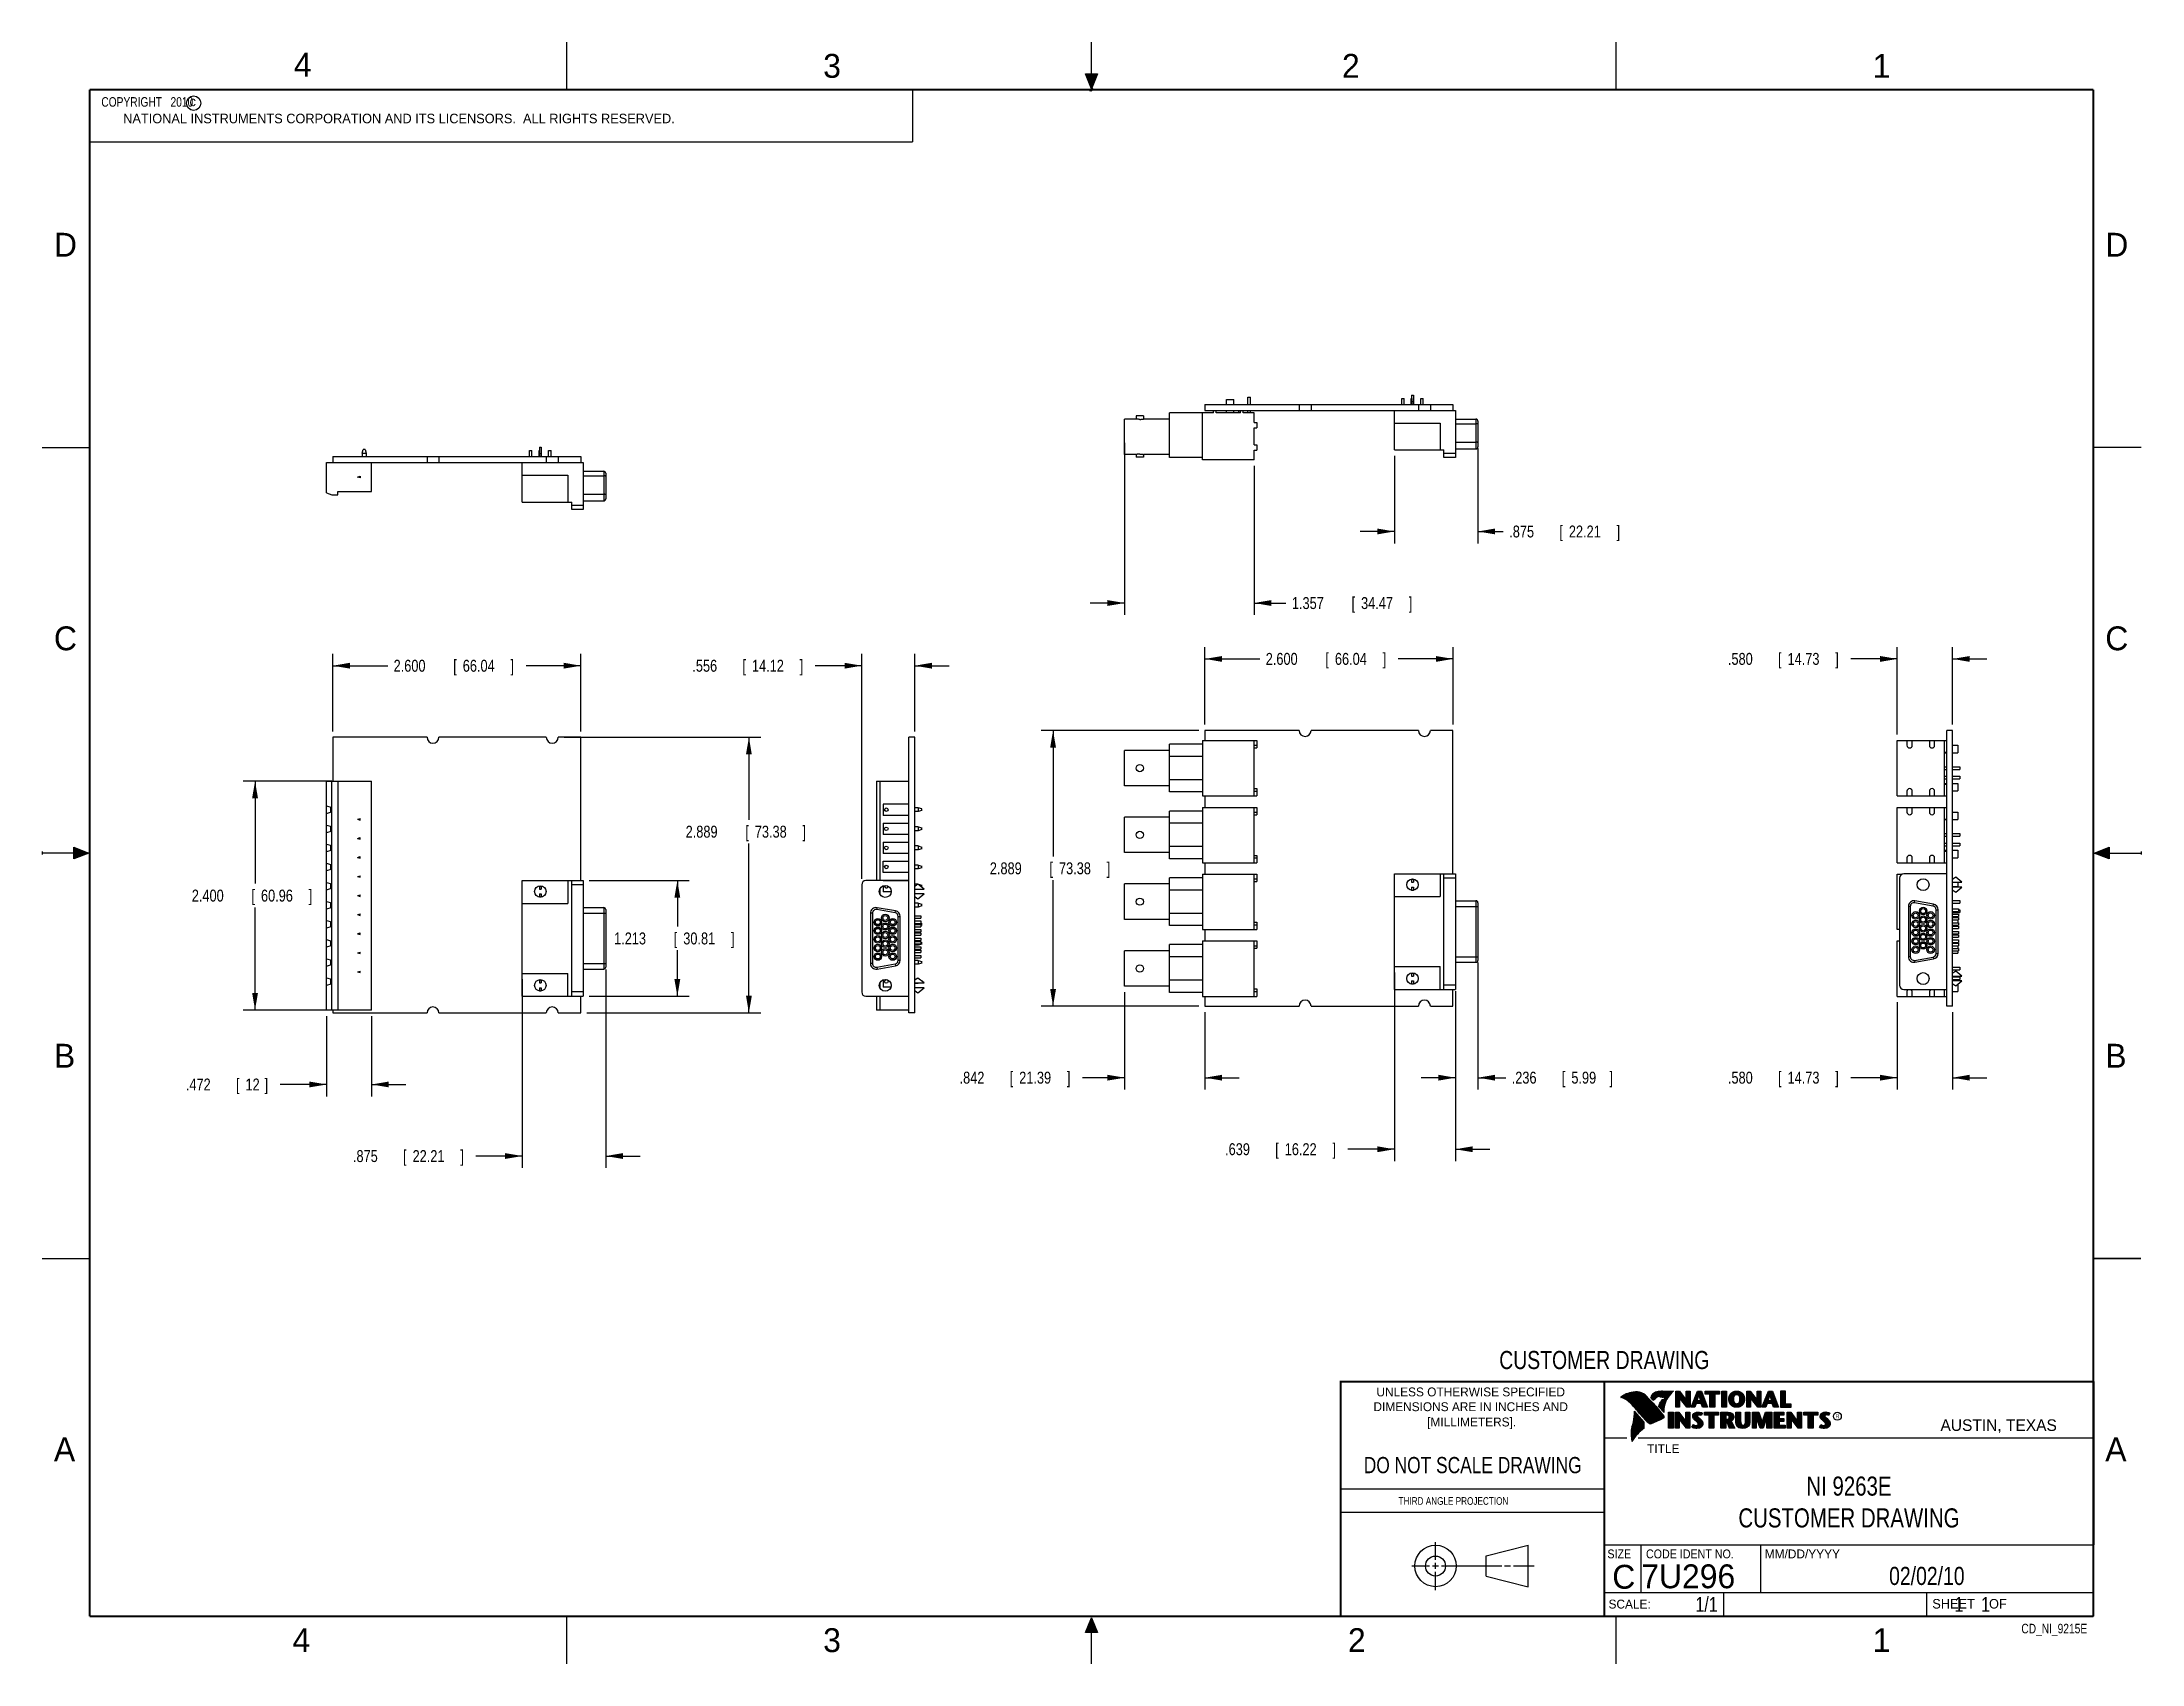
# Model space of a CAD drawing. Header units: inches. Extents: x 0 to 22, y 0 to 17.
import ezdxf
from ezdxf.enums import TextEntityAlignment as Align

# ---------------------------------------------------------------- set-up
doc = ezdxf.new("R2010")
doc.units = ezdxf.units.IN
doc.header["$LTSCALE"] = 1.21
doc.header["$MEASUREMENT"] = 0
doc.layers.get('0').update_dxf_attribs({"linetype": 'CONTINUOUS'})
doc.layers.add('DIMENSIONS', color=7, linetype='CONTINUOUS')
doc.styles.get("Standard").update_dxf_attribs({"font": 'txt', "width": 0.8})
doc.dimstyles.new('DIMSTYLE_1', dxfattribs={"dimtxt": 0.125, "dimasz": 0.18, "dimexe": 0.18, "dimexo": 0.0625, "dimgap": 0.09, "dimtad": 0, "dimtih": 1, "dimtoh": 1, "dimdec": 3, "dimzin": 4, "dimdsep": 46, "dimtxsty": 'STANDARD', "dimblk": '_FILLED', "dimblk1": '_FILLED', "dimblk2": '_FILLED', "dimcen": 0.09, "dimadec": 0, "dimazin": 0, "dimtp": 0.001, "dimtm": 0.001, "dimtfac": 1, "dimtdec": 3, "dimtofl": 0, "dimtmove": 0, "dimatfit": 3, "dimldrblk": '_FILLED', "dimfxl": 1, "dimtolj": 1, "dimtzin": 4, "dimarcsym": 0})

msp = doc.modelspace()

# ---------------------------------------------------------------- texts
at = {"color": 2, "linetype": 'CONTINUOUS'}
for s, height, p in [('4', 0.25, (2.64, 16.6369)), ('3', 0.25, (8.1875, 16.625)), ('2', 0.25, (13.625, 16.625)), ('1', 0.25, (19.1875, 16.625)), ('c', 0.1, (1.5463, 16.328)), ('NATIONAL INSTRUMENTS CORPORATION AND ITS LICENSORS.  ALL RIGHTS RESERVED.', 0.1, (0.851, 16.1482)), ('D', 0.25, (0.125, 14.75)), ('D', 0.25, (21.625, 14.75)), ('C', 0.25, (0.125, 10.625)), ('C', 0.25, (21.625, 10.625)), ('B', 0.25, (0.125, 6.25)), ('B', 0.25, (21.625, 6.25)), ('R', 0.0418, (18.7972, 2.5749)), ('AUSTIN, TEXAS', 0.121576, (19.898, 2.4426)), ('A', 0.25, (0.125, 2.125)), ('TITLE', 0.093, (16.8235, 2.21)), ('A', 0.25, (21.625, 2.125)), ('MM/DD/YYYY', 0.093, (18.0565, 1.1072)), ('SCALE:', 0.093, (16.4187, 0.5815)), ('SHEET    OF', 0.1, (19.8121, 0.5815)), ('4', 0.25, (2.625, 0.125)), ('3', 0.25, (8.1875, 0.125)), ('2', 0.25, (13.6875, 0.125)), ('1', 0.25, (19.1875, 0.125))]:
    msp.add_text(s, height=height, dxfattribs=at).set_placement(p)
at = {"color": 7, "linetype": 'CONTINUOUS', "width": 0.8}
for s, height, p in [('CUSTOMER DRAWING', 0.19, (16.3742, 3.0911)), ('DO NOT SCALE DRAWING', 0.17, (14.9953, 1.9998))]:
    msp.add_text(s, height=height, dxfattribs=at).set_placement(p, align=Align.CENTER)
at = {"color": 2, "linetype": 'CONTINUOUS'}
for s, p in [('UNLESS OTHERWISE SPECIFIED', (14.9742, 2.8049)), ('DIMENSIONS ARE IN INCHES AND', (14.9742, 2.6501)), ('[MILLIMETERS].', (14.9844, 2.4899))]:
    msp.add_text(s, height=0.093, dxfattribs=at).set_placement(p, align=Align.CENTER)
for s, height, width, p in [('THIRD ANGLE PROJECTION', 0.08, 0.8, (14.2178, 1.6686)), ('SIZE', 0.093, 0.9, (16.407, 1.1072)), ('CODE IDENT NO.', 0.093, 0.9, (16.8114, 1.1072))]:
    msp.add_text(s, height=height, dxfattribs=dict(at, width=width)).set_placement(p)
at = {"color": 7, "linetype": 'CONTINUOUS'}
msp.add_text('C', height=0.25, dxfattribs=at).set_placement((16.5785, 0.7893), align=Align.CENTER)
msp.add_text('7U296', height=0.25, dxfattribs=at).set_placement((16.7614, 0.7941))
at = {"color": 7, "linetype": 'CONTINUOUS', "width": 0.8}
msp.add_text('1/1', height=0.15625, dxfattribs=at).set_placement((17.5623, 0.5469), align=Align.RIGHT)
at = {"color": 2, "linetype": 'CONTINUOUS', "width": 0.8}
msp.add_text('CD_NI_9215E', height=0.1, dxfattribs=at).set_placement((21.4352, 0.3213), align=Align.RIGHT)
at = {"color": 2, "linetype": 'CONTINUOUS', "insert": (0.5624, 16.4219), "char_height": 0.1, "width": 1.44, "attachment_point": 1}
msp.add_mtext('  COPYRIGHT   2010', dxfattribs=at)
at = {"color": 7, "linetype": 'CONTINUOUS'}
for s, insert, char_height, width, attachment_point in [('NI 9263E\\PCUSTOMER DRAWING', (18.9387, 1.9646), 0.2, 2.56, 2), ('02/02/10 ', (19.755, 1.0181), 0.19, 1.368, 2), ('     1    1', (19.8125, 0.7031), 0.15625, 1.375, 1)]:
    msp.add_mtext(s, dxfattribs=dict(at, insert=insert, char_height=char_height, width=width, attachment_point=attachment_point))

# ---------------------------------------------------------------- blocks, each defined once
blk = doc.blocks.new('_FILLED')
at = {"color": 0, "linetype": 'BYBLOCK'}
blk.add_solid([(0, 0), (-1, 0.17), (-1, -0.17)], dxfattribs=at)
blk = doc.blocks.new('*D0')
at = {"layer": 'DIMENSIONS', "color": 2, "linetype": 'CONTINUOUS'}
for p, q in [((3.048, 9.775), (3.048, 10.588)), ((5.648, 9.775), (5.648, 10.588)), ((3.048, 10.463), (3.623, 10.463)), ((5.648, 10.463), (5.073, 10.463))]:
    blk.add_line(p, q, dxfattribs=at)
at = {"layer": 'DIMENSIONS', "color": 2, "linetype": 'CONTINUOUS', "xscale": 0.18, "yscale": 0.18, "zscale": 0.18, "rotation": 180}
blk.add_blockref('_FILLED', (3.048, 10.463), dxfattribs=at)
at = {"layer": 'DIMENSIONS', "color": 2, "linetype": 'CONTINUOUS', "xscale": 0.18, "yscale": 0.18, "zscale": 0.18}
blk.add_blockref('_FILLED', (5.648, 10.463), dxfattribs=at)
at = {"layer": 'DIMENSIONS', "color": 2, "linetype": 'CONTINUOUS', "width": 0.8}
for s, p in [('2.600', (3.685, 10.4)), ('[', (4.31, 10.4)), ('66.04', (4.41, 10.4)), (']', (4.91, 10.4))]:
    blk.add_text(s, height=0.125, dxfattribs=at).set_placement(p)
blk = doc.blocks.new('*D1')
at = {"layer": 'DIMENSIONS', "color": 2, "linetype": 'CONTINUOUS'}
for p, q in [((5.473, 9.713), (7.534, 9.713)), ((7.409, 9.713), (7.409, 8.848)), ((7.409, 6.824), (7.409, 8.598)), ((5.71, 6.824), (7.534, 6.824))]:
    blk.add_line(p, q, dxfattribs=at)
at = {"layer": 'DIMENSIONS', "color": 2, "linetype": 'CONTINUOUS', "xscale": 0.18, "yscale": 0.18, "zscale": 0.18}
for p, rotation in [((7.409, 9.713), 90), ((7.409, 6.824), 270)]:
    blk.add_blockref('_FILLED', p, dxfattribs=dict(at, rotation=rotation))
at = {"layer": 'DIMENSIONS', "color": 2, "linetype": 'CONTINUOUS', "width": 0.8}
for s, p in [('2.889', (6.746, 8.661)), ('[', (7.371, 8.661)), ('73.38', (7.471, 8.661)), (']', (7.971, 8.661))]:
    blk.add_text(s, height=0.125, dxfattribs=at).set_placement(p)
blk = doc.blocks.new('*D2')
at = {"layer": 'DIMENSIONS', "color": 2, "linetype": 'CONTINUOUS'}
for p, q in [((8.591, 8.229), (8.591, 10.588)), ((9.147, 9.775), (9.147, 10.588)), ((8.591, 10.463), (8.104, 10.463)), ((9.147, 10.463), (9.507, 10.463))]:
    blk.add_line(p, q, dxfattribs=at)
at = {"layer": 'DIMENSIONS', "color": 2, "linetype": 'CONTINUOUS', "xscale": 0.18, "yscale": 0.18, "zscale": 0.18}
blk.add_blockref('_FILLED', (8.591, 10.463), dxfattribs=at)
at = {"layer": 'DIMENSIONS', "color": 2, "linetype": 'CONTINUOUS', "xscale": 0.18, "yscale": 0.18, "zscale": 0.18, "rotation": 180}
blk.add_blockref('_FILLED', (9.147, 10.463), dxfattribs=at)
at = {"layer": 'DIMENSIONS', "color": 2, "linetype": 'CONTINUOUS', "width": 0.8}
for s, p in [('.556', (6.816, 10.4)), ('[', (7.341, 10.4)), ('14.12', (7.441, 10.4)), (']', (7.941, 10.4))]:
    blk.add_text(s, height=0.125, dxfattribs=at).set_placement(p)
blk = doc.blocks.new('*D3')
at = {"layer": 'DIMENSIONS', "color": 2, "linetype": 'CONTINUOUS'}
for p, q in [((2.983, 6.791), (2.983, 5.949)), ((3.455, 6.791), (3.455, 5.949)), ((2.983, 6.074), (2.495, 6.074)), ((3.455, 6.074), (3.815, 6.074))]:
    blk.add_line(p, q, dxfattribs=at)
at = {"layer": 'DIMENSIONS', "color": 2, "linetype": 'CONTINUOUS', "xscale": 0.18, "yscale": 0.18, "zscale": 0.18}
blk.add_blockref('_FILLED', (2.983, 6.074), dxfattribs=at)
at = {"layer": 'DIMENSIONS', "color": 2, "linetype": 'CONTINUOUS', "xscale": 0.18, "yscale": 0.18, "zscale": 0.18, "rotation": 180}
blk.add_blockref('_FILLED', (3.455, 6.074), dxfattribs=at)
at = {"layer": 'DIMENSIONS', "color": 2, "linetype": 'CONTINUOUS', "width": 0.8}
for s, p in [('.472', (1.508, 6.011)), ('[', (2.033, 6.011)), ('12', (2.133, 6.011)), (']', (2.333, 6.011))]:
    blk.add_text(s, height=0.125, dxfattribs=at).set_placement(p)
blk = doc.blocks.new('*D4')
at = {"layer": 'DIMENSIONS', "color": 2, "linetype": 'CONTINUOUS'}
for p, q in [((5.909, 7.279), (5.909, 5.199)), ((5.034, 7.176), (5.034, 5.199)), ((5.034, 5.324), (4.547, 5.324)), ((5.909, 5.324), (6.269, 5.324))]:
    blk.add_line(p, q, dxfattribs=at)
at = {"layer": 'DIMENSIONS', "color": 2, "linetype": 'CONTINUOUS', "xscale": 0.18, "yscale": 0.18, "zscale": 0.18}
blk.add_blockref('_FILLED', (5.034, 5.324), dxfattribs=at)
at = {"layer": 'DIMENSIONS', "color": 2, "linetype": 'CONTINUOUS', "xscale": 0.18, "yscale": 0.18, "zscale": 0.18, "rotation": 180}
blk.add_blockref('_FILLED', (5.909, 5.324), dxfattribs=at)
at = {"layer": 'DIMENSIONS', "color": 2, "linetype": 'CONTINUOUS', "width": 0.8}
for s, p in [('.875', (3.259, 5.261)), ('[', (3.784, 5.261)), ('22.21', (3.884, 5.261)), (']', (4.384, 5.261))]:
    blk.add_text(s, height=0.125, dxfattribs=at).set_placement(p)
blk = doc.blocks.new('*D5')
at = {"layer": 'DIMENSIONS', "color": 2, "linetype": 'CONTINUOUS'}
for p, q in [((3.038, 9.254), (2.108, 9.254)), ((2.233, 9.254), (2.233, 8.179)), ((2.233, 6.854), (2.233, 7.929)), ((3.038, 6.854), (2.108, 6.854))]:
    blk.add_line(p, q, dxfattribs=at)
at = {"layer": 'DIMENSIONS', "color": 2, "linetype": 'CONTINUOUS', "xscale": 0.18, "yscale": 0.18, "zscale": 0.18}
for p, rotation in [((2.233, 9.254), 90), ((2.233, 6.854), 270)]:
    blk.add_blockref('_FILLED', p, dxfattribs=dict(at, rotation=rotation))
at = {"layer": 'DIMENSIONS', "color": 2, "linetype": 'CONTINUOUS', "width": 0.8}
for s, p in [('2.400', (1.57, 7.991)), ('[', (2.195, 7.991)), ('60.96', (2.295, 7.991)), (']', (2.795, 7.991))]:
    blk.add_text(s, height=0.125, dxfattribs=at).set_placement(p)
blk = doc.blocks.new('*D6')
at = {"layer": 'DIMENSIONS', "color": 2, "linetype": 'CONTINUOUS'}
for p, q in [((5.735, 8.211), (6.784, 8.211)), ((6.659, 8.211), (6.659, 7.73)), ((6.659, 6.998), (6.659, 7.48)), ((5.735, 6.998), (6.784, 6.998))]:
    blk.add_line(p, q, dxfattribs=at)
at = {"layer": 'DIMENSIONS', "color": 2, "linetype": 'CONTINUOUS', "xscale": 0.18, "yscale": 0.18, "zscale": 0.18}
for p, rotation in [((6.659, 8.211), 90), ((6.659, 6.998), 270)]:
    blk.add_blockref('_FILLED', p, dxfattribs=dict(at, rotation=rotation))
at = {"layer": 'DIMENSIONS', "color": 2, "linetype": 'CONTINUOUS', "width": 0.8}
for s, p in [('1.213', (5.996, 7.542)), ('[', (6.621, 7.542)), ('30.81', (6.721, 7.542)), (']', (7.221, 7.542))]:
    blk.add_text(s, height=0.125, dxfattribs=at).set_placement(p)
blk = doc.blocks.new('*D7')
at = {"layer": 'DIMENSIONS', "color": 2, "linetype": 'CONTINUOUS'}
for p, q in [((12.189, 9.847), (12.189, 10.659)), ((14.789, 9.847), (14.789, 10.659)), ((12.189, 10.534), (12.764, 10.534)), ((14.789, 10.534), (14.214, 10.534))]:
    blk.add_line(p, q, dxfattribs=at)
at = {"layer": 'DIMENSIONS', "color": 2, "linetype": 'CONTINUOUS', "xscale": 0.18, "yscale": 0.18, "zscale": 0.18, "rotation": 180}
blk.add_blockref('_FILLED', (12.189, 10.534), dxfattribs=at)
at = {"layer": 'DIMENSIONS', "color": 2, "linetype": 'CONTINUOUS', "xscale": 0.18, "yscale": 0.18, "zscale": 0.18}
blk.add_blockref('_FILLED', (14.789, 10.534), dxfattribs=at)
at = {"layer": 'DIMENSIONS', "color": 2, "linetype": 'CONTINUOUS', "width": 0.8}
for s, p in [('2.600', (12.826, 10.472)), ('[', (13.451, 10.472)), ('66.04', (13.551, 10.472)), (']', (14.051, 10.472))]:
    blk.add_text(s, height=0.125, dxfattribs=at).set_placement(p)
blk = doc.blocks.new('*D8')
at = {"layer": 'DIMENSIONS', "color": 2, "linetype": 'CONTINUOUS'}
for p, q in [((12.126, 9.784), (10.472, 9.784)), ((10.597, 9.784), (10.597, 8.465)), ((10.597, 6.895), (10.597, 8.215)), ((12.126, 6.895), (10.472, 6.895))]:
    blk.add_line(p, q, dxfattribs=at)
at = {"layer": 'DIMENSIONS', "color": 2, "linetype": 'CONTINUOUS', "xscale": 0.18, "yscale": 0.18, "zscale": 0.18}
for p, rotation in [((10.597, 9.784), 90), ((10.597, 6.895), 270)]:
    blk.add_blockref('_FILLED', p, dxfattribs=dict(at, rotation=rotation))
at = {"layer": 'DIMENSIONS', "color": 2, "linetype": 'CONTINUOUS', "width": 0.8}
for s, p in [('2.889', (9.934, 8.277)), ('[', (10.559, 8.277)), ('73.38', (10.659, 8.277)), (']', (11.159, 8.277))]:
    blk.add_text(s, height=0.125, dxfattribs=at).set_placement(p)
blk = doc.blocks.new('*D9')
at = {"layer": 'DIMENSIONS', "color": 2, "linetype": 'CONTINUOUS'}
for p, q in [((19.445, 9.741), (19.445, 10.659)), ((20.025, 9.847), (20.025, 10.659)), ((19.445, 10.534), (18.958, 10.534)), ((20.025, 10.534), (20.385, 10.534))]:
    blk.add_line(p, q, dxfattribs=at)
at = {"layer": 'DIMENSIONS', "color": 2, "linetype": 'CONTINUOUS', "xscale": 0.18, "yscale": 0.18, "zscale": 0.18}
blk.add_blockref('_FILLED', (19.445, 10.534), dxfattribs=at)
at = {"layer": 'DIMENSIONS', "color": 2, "linetype": 'CONTINUOUS', "xscale": 0.18, "yscale": 0.18, "zscale": 0.18, "rotation": 180}
blk.add_blockref('_FILLED', (20.025, 10.534), dxfattribs=at)
at = {"layer": 'DIMENSIONS', "color": 2, "linetype": 'CONTINUOUS', "width": 0.8}
for s, p in [('.580', (17.67, 10.472)), ('[', (18.195, 10.472)), ('14.73', (18.295, 10.472)), (']', (18.795, 10.472))]:
    blk.add_text(s, height=0.125, dxfattribs=at).set_placement(p)
blk = doc.blocks.new('*D10')
at = {"layer": 'DIMENSIONS', "color": 2, "linetype": 'CONTINUOUS'}
for p, q in [((19.445, 6.935), (19.445, 6.02)), ((20.025, 6.833), (20.025, 6.02)), ((19.445, 6.145), (18.958, 6.145)), ((20.025, 6.145), (20.385, 6.145))]:
    blk.add_line(p, q, dxfattribs=at)
at = {"layer": 'DIMENSIONS', "color": 2, "linetype": 'CONTINUOUS', "xscale": 0.18, "yscale": 0.18, "zscale": 0.18}
blk.add_blockref('_FILLED', (19.445, 6.145), dxfattribs=at)
at = {"layer": 'DIMENSIONS', "color": 2, "linetype": 'CONTINUOUS', "xscale": 0.18, "yscale": 0.18, "zscale": 0.18, "rotation": 180}
blk.add_blockref('_FILLED', (20.025, 6.145), dxfattribs=at)
at = {"layer": 'DIMENSIONS', "color": 2, "linetype": 'CONTINUOUS', "width": 0.8}
for s, p in [('.580', (17.67, 6.083)), ('[', (18.195, 6.083)), ('14.73', (18.295, 6.083)), (']', (18.795, 6.083))]:
    blk.add_text(s, height=0.125, dxfattribs=at).set_placement(p)
blk = doc.blocks.new('*D11')
at = {"layer": 'DIMENSIONS', "color": 2, "linetype": 'CONTINUOUS'}
for p, q in [((11.347, 7.041), (11.347, 6.02)), ((12.189, 6.833), (12.189, 6.02)), ((11.347, 6.145), (10.905, 6.145)), ((12.189, 6.145), (12.549, 6.145))]:
    blk.add_line(p, q, dxfattribs=at)
at = {"layer": 'DIMENSIONS', "color": 2, "linetype": 'CONTINUOUS', "xscale": 0.18, "yscale": 0.18, "zscale": 0.18}
blk.add_blockref('_FILLED', (11.347, 6.145), dxfattribs=at)
at = {"layer": 'DIMENSIONS', "color": 2, "linetype": 'CONTINUOUS', "xscale": 0.18, "yscale": 0.18, "zscale": 0.18, "rotation": 180}
blk.add_blockref('_FILLED', (12.189, 6.145), dxfattribs=at)
at = {"layer": 'DIMENSIONS', "color": 2, "linetype": 'CONTINUOUS', "width": 0.8}
for s, p in [('.842', (9.617, 6.083)), ('[', (10.142, 6.083)), ('21.39', (10.242, 6.083)), (']', (10.742, 6.083))]:
    blk.add_text(s, height=0.125, dxfattribs=at).set_placement(p)
blk = doc.blocks.new('*D12')
at = {"layer": 'DIMENSIONS', "color": 2, "linetype": 'CONTINUOUS'}
for p, q in [((15.05, 7.351), (15.05, 6.02)), ((14.814, 7.052), (14.814, 6.02)), ((14.814, 6.145), (14.454, 6.145)), ((15.05, 6.145), (15.342, 6.145))]:
    blk.add_line(p, q, dxfattribs=at)
at = {"layer": 'DIMENSIONS', "color": 2, "linetype": 'CONTINUOUS', "xscale": 0.18, "yscale": 0.18, "zscale": 0.18}
blk.add_blockref('_FILLED', (14.814, 6.145), dxfattribs=at)
at = {"layer": 'DIMENSIONS', "color": 2, "linetype": 'CONTINUOUS', "xscale": 0.18, "yscale": 0.18, "zscale": 0.18, "rotation": 180}
blk.add_blockref('_FILLED', (15.05, 6.145), dxfattribs=at)
at = {"layer": 'DIMENSIONS', "color": 2, "linetype": 'CONTINUOUS', "width": 0.8}
for s, p in [('.236', (15.404, 6.083)), ('[', (15.929, 6.083)), ('5.99', (16.029, 6.083)), (']', (16.429, 6.083))]:
    blk.add_text(s, height=0.125, dxfattribs=at).set_placement(p)
blk = doc.blocks.new('*D13')
at = {"layer": 'DIMENSIONS', "color": 2, "linetype": 'CONTINUOUS'}
for p, q in [((14.175, 7.247), (14.175, 5.27)), ((14.814, 7.052), (14.814, 5.27)), ((14.175, 5.395), (13.688, 5.395)), ((14.814, 5.395), (15.174, 5.395))]:
    blk.add_line(p, q, dxfattribs=at)
at = {"layer": 'DIMENSIONS', "color": 2, "linetype": 'CONTINUOUS', "xscale": 0.18, "yscale": 0.18, "zscale": 0.18}
blk.add_blockref('_FILLED', (14.175, 5.395), dxfattribs=at)
at = {"layer": 'DIMENSIONS', "color": 2, "linetype": 'CONTINUOUS', "xscale": 0.18, "yscale": 0.18, "zscale": 0.18, "rotation": 180}
blk.add_blockref('_FILLED', (14.814, 5.395), dxfattribs=at)
at = {"layer": 'DIMENSIONS', "color": 2, "linetype": 'CONTINUOUS', "width": 0.8}
for s, p in [('.639', (12.4, 5.333)), ('[', (12.925, 5.333)), ('16.22', (13.025, 5.333)), (']', (13.525, 5.333))]:
    blk.add_text(s, height=0.125, dxfattribs=at).set_placement(p)
blk = doc.blocks.new('*D14')
at = {"layer": 'DIMENSIONS', "color": 2, "linetype": 'CONTINUOUS'}
for p, q in [((11.347, 12.8), (11.347, 10.995)), ((12.704, 12.557), (12.704, 10.995)), ((11.347, 11.12), (10.987, 11.12)), ((12.704, 11.12), (13.038, 11.12))]:
    blk.add_line(p, q, dxfattribs=at)
at = {"layer": 'DIMENSIONS', "color": 2, "linetype": 'CONTINUOUS', "xscale": 0.18, "yscale": 0.18, "zscale": 0.18}
blk.add_blockref('_FILLED', (11.347, 11.12), dxfattribs=at)
at = {"layer": 'DIMENSIONS', "color": 2, "linetype": 'CONTINUOUS', "xscale": 0.18, "yscale": 0.18, "zscale": 0.18, "rotation": 180}
blk.add_blockref('_FILLED', (12.704, 11.12), dxfattribs=at)
at = {"layer": 'DIMENSIONS', "color": 2, "linetype": 'CONTINUOUS', "width": 0.8}
for s, p in [('1.357', (13.1, 11.057)), ('[', (13.725, 11.057)), ('34.47', (13.825, 11.057)), (']', (14.325, 11.057))]:
    blk.add_text(s, height=0.125, dxfattribs=at).set_placement(p)
blk = doc.blocks.new('*D15')
at = {"layer": 'DIMENSIONS', "color": 2, "linetype": 'CONTINUOUS'}
for p, q in [((14.175, 12.661), (14.175, 11.745)), ((15.05, 12.739), (15.05, 11.745)), ((14.175, 11.87), (13.815, 11.87)), ((15.05, 11.87), (15.316, 11.87))]:
    blk.add_line(p, q, dxfattribs=at)
at = {"layer": 'DIMENSIONS', "color": 2, "linetype": 'CONTINUOUS', "xscale": 0.18, "yscale": 0.18, "zscale": 0.18}
blk.add_blockref('_FILLED', (14.175, 11.87), dxfattribs=at)
at = {"layer": 'DIMENSIONS', "color": 2, "linetype": 'CONTINUOUS', "xscale": 0.18, "yscale": 0.18, "zscale": 0.18, "rotation": 180}
blk.add_blockref('_FILLED', (15.05, 11.87), dxfattribs=at)
at = {"layer": 'DIMENSIONS', "color": 2, "linetype": 'CONTINUOUS', "width": 0.8}
for s, p in [('.875', (15.378, 11.807)), ('[', (15.903, 11.807)), ('22.21', (16.003, 11.807)), (']', (16.503, 11.807))]:
    blk.add_text(s, height=0.125, dxfattribs=at).set_placement(p)

# ---------------------------------------------------------------- dimensions: what is measured, and where the dimension line sits
at = {"layer": 'DIMENSIONS', "color": 2, "linetype": 'CONTINUOUS'}
for base, p1, p2, angle, picture, middle in [((11.3466, 11.1198), (12.7036, 12.5573), (11.3466, 12.8003), 180, '*D14', (13.7627, 11.1198)), ((3.0477, 10.4627), (5.6477, 9.7752), (3.0477, 9.7752), 180, '*D0', (4.3477, 10.4627)), ((8.5911, 10.4627), (9.1471, 9.7752), (8.5911, 8.2287), 180, '*D2', (7.4286, 10.4627)), ((12.1886, 10.5341), (14.7886, 9.8466), (12.1886, 9.8466), 180, '*D7', (13.4886, 10.5341)), ((19.4452, 10.5341), (20.0252, 9.8466), (19.4452, 9.7411), 180, '*D9', (18.2827, 10.5341)), ((7.4087, 9.7127), (5.7102, 6.8237), (5.4727, 9.7127), 90, '*D1', (7.4087, 8.7234)), ((10.5966, 6.8951), (12.1261, 9.7841), (12.1261, 6.8951), 270, '*D8', (10.5966, 8.3396)), ((2.2327, 9.2537), (3.0383, 6.8537), (3.0383, 9.2537), 90, '*D5', (2.2327, 8.0537)), ((6.6587, 8.2112), (5.7352, 6.9982), (5.7352, 8.2112), 90, '*D6', (6.6587, 7.6047)), ((5.0342388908, 5.3237045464), (5.9087388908, 7.2793082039), (5.0342388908, 7.1757045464), 180, '*D4', (3.8717388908, 5.3237045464)), ((14.1751448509, 5.3950670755), (14.8136448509, 7.0520670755), (14.1751448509, 7.2470670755), 180, '*D13', (13.0126448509, 5.3950670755)), ((11.3466, 6.1451), (12.1886, 6.8326), (11.3466, 7.0413), 180, '*D11', (10.2295, 6.1451)), ((19.4452, 6.1451), (20.0252, 6.8326), (19.4452, 6.9351), 180, '*D10', (18.2827, 6.1451))]:
    dim = msp.add_linear_dim(base=base, p1=p1, p2=p2, angle=angle, dimstyle='DIMSTYLE_1', dxfattribs=at)
    dim.commit()
    dim.dimension.update_dxf_attribs({"geometry": picture, "text_midpoint": middle, "dimtype": 160})
for base, p1, p2, picture, middle in [((15.0496448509, 11.8698440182), (14.1751448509, 12.6613440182), (15.0496448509, 12.7391162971), '*D15', (15.9907393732, 11.8698440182)), ((15.0496, 6.1451), (14.8136, 7.0521), (15.0496, 7.3507), '*D12', (15.9668, 6.1451)), ((3.45518, 6.0737), (2.98274, 6.7912), (3.45518, 6.7912), '*D3', (1.97024, 6.0737))]:
    dim = msp.add_linear_dim(base=base, p1=p1, p2=p2, dimstyle='DIMSTYLE_1', dxfattribs=at)
    dim.commit()
    dim.dimension.update_dxf_attribs({"geometry": picture, "text_midpoint": middle, "dimtype": 160})

# ---------------------------------------------------------------- hatches: boundary and pattern name
at = {"linetype": 'CONTINUOUS'}
for points in [[(11, 16.51), (10.9375, 16.6663), (11.0625, 16.6663)], [(0.3337, 8.5625), (0.49, 8.5), (0.3337, 8.4375)], [(21.6663, 8.5625), (21.6663, 8.4375), (21.51, 8.5)], [(10.9375, 0.3287), (11, 0.485), (11.0625, 0.3287)]]:
    msp.add_hatch(color=2, dxfattribs=at).paths.add_polyline_path(points)

# ---------------------------------------------------------------- linework, layer by layer
at = {"color": 2, "linetype": 'CONTINUOUS'}
for p, q in [((5.5, 16.5), (5.5, 17)), ((11, 16.485), (11, 17)), ((16.5, 16.5), (16.5, 17)), ((11, 16.51), (10.9375, 16.6663)), ((10.9375, 16.6663), (11.0625, 16.6663)), ((11.015, 16.515), (10.985, 16.485)), ((10.985, 16.485), (11, 16.515)), ((11.0625, 16.6663), (11, 16.51)), ((11, 16.485), (11.015, 16.515)), ((0.4999, 16.5), (9.1249, 16.5)), ((0.4999, 16.5), (0.4999, 15.9531)), ((9.1249, 16.5), (9.1249, 15.9531)), ((0.4999, 15.9531), (9.1249, 15.9531)), ((0, 12.75), (0.5, 12.75)), ((22, 12.75), (21.5, 12.75)), ((0, 8.515), (0, 8.485)), ((0.49, 8.5), (0, 8.5)), ((0.3337, 8.4375), (0.3337, 8.5625)), ((0.3337, 8.5625), (0.49, 8.5)), ((0.49, 8.5), (0.3337, 8.4375)), ((21.51, 8.5), (21.6663, 8.5625)), ((21.51, 8.5), (22, 8.5)), ((21.6663, 8.4375), (21.51, 8.5)), ((21.6663, 8.5625), (21.6663, 8.4375)), ((22, 8.515), (22, 8.485)), ((0, 4.25), (0.5, 4.25)), ((16.3737, 2.9596), (21.5037, 2.9596)), ((16.3737, 2.9596), (16.3737, 1.2496)), ((16.375, 2.96), (21.5, 2.96)), ((21.5037, 2.9596), (21.5037, 1.2496)), ((16.5578, 2.796), (16.5578, 2.7989)), ((16.5646, 2.7936), (16.5646, 2.8033)), ((16.5714, 2.7909), (16.5714, 2.8075)), ((16.5782, 2.788), (16.5782, 2.8116)), ((16.5851, 2.7849), (16.5851, 2.8154)), ((16.5919, 2.7815), (16.5919, 2.819)), ((16.5987, 2.7778), (16.5987, 2.8221)), ((16.6055, 2.7738), (16.6055, 2.8249)), ((16.6124, 2.7696), (16.6124, 2.8276)), ((16.6192, 2.765), (16.6192, 2.8301)), ((16.626, 2.7601), (16.626, 2.8325)), ((16.6329, 2.7549), (16.6329, 2.8347)), ((16.6397, 2.7492), (16.6397, 2.8367)), ((16.6465, 2.7431), (16.6465, 2.8386)), ((16.6533, 2.7366), (16.6533, 2.8403)), ((16.6602, 2.7295), (16.6602, 2.8419)), ((16.667, 2.7221), (16.667, 2.8435)), ((16.6738, 2.7146), (16.6738, 2.8449)), ((16.6806, 2.707), (16.6806, 2.8459)), ((16.6875, 2.6995), (16.6875, 2.8467)), ((16.7939, 2.533), (16.6919, 2.6489)), ((16.6943, 2.6918), (16.6943, 2.8472)), ((16.7011, 2.6841), (16.7011, 2.8474)), ((16.708, 2.6764), (16.708, 2.8474)), ((16.7148, 2.6685), (16.7148, 2.847)), ((16.7216, 2.6607), (16.7216, 2.8465)), ((16.7284, 2.6527), (16.7284, 2.8456)), ((16.7353, 2.6447), (16.7353, 2.8445)), ((16.7421, 2.6366), (16.7421, 2.8431)), ((16.7489, 2.6285), (16.7489, 2.8417)), ((16.7557, 2.6204), (16.7557, 2.84)), ((16.7626, 2.6125), (16.7626, 2.8378)), ((16.7694, 2.6046), (16.7694, 2.8352)), ((16.7762, 2.5968), (16.7762, 2.8321)), ((16.7831, 2.5891), (16.7831, 2.8284)), ((16.7899, 2.5815), (16.7899, 2.8242)), ((16.7967, 2.5739), (16.7967, 2.8193)), ((16.8035, 2.5665), (16.8035, 2.8136)), ((16.8104, 2.5591), (16.8104, 2.807)), ((16.8172, 2.5519), (16.8172, 2.7996)), ((16.824, 2.5447), (16.824, 2.7924)), ((16.8308, 2.5375), (16.8308, 2.7853)), ((16.8377, 2.5314), (16.8377, 2.7781)), ((16.8445, 2.5262), (16.8445, 2.7709)), ((16.8513, 2.523), (16.8513, 2.7637)), ((16.8581, 2.5224), (16.8581, 2.7565)), ((16.8864, 2.7664), (16.8632, 2.7937)), ((16.865, 2.5241), (16.865, 2.7493)), ((16.8877, 2.7723), (16.8682, 2.7952)), ((16.8718, 2.791), (16.8718, 2.8085)), ((16.8718, 2.527), (16.8718, 2.7421)), ((16.8786, 2.783), (16.8786, 2.8206)), ((16.8786, 2.5298), (16.8786, 2.7348)), ((16.8855, 2.7749), (16.8855, 2.8281)), ((16.8855, 2.5327), (16.8855, 2.727)), ((16.8923, 2.7747), (16.8923, 2.8335)), ((16.8923, 2.5356), (16.8923, 2.7187)), ((16.8991, 2.7788), (16.8991, 2.8375)), ((16.8991, 2.5385), (16.8991, 2.7104)), ((16.9059, 2.7837), (16.9059, 2.8408)), ((16.9059, 2.5415), (16.9059, 2.7022)), ((16.9128, 2.7896), (16.9128, 2.8436)), ((16.9128, 2.5446), (16.9128, 2.6939)), ((16.9196, 2.7966), (16.9196, 2.8459)), ((16.9196, 2.5477), (16.9196, 2.6856)), ((16.9264, 2.8018), (16.9264, 2.8477)), ((16.9264, 2.5508), (16.9264, 2.6774)), ((16.9332, 2.8053), (16.9332, 2.849)), ((16.9332, 2.554), (16.9332, 2.6691)), ((16.9401, 2.8077), (16.9401, 2.8499)), ((16.9401, 2.5573), (16.9401, 2.6608)), ((16.9616, 2.6797), (16.9434, 2.7005)), ((16.9469, 2.8082), (16.9469, 2.8509)), ((16.9469, 2.5606), (16.9469, 2.6526)), ((16.9653, 2.6828), (16.9492, 2.7013)), ((16.9537, 2.8069), (16.9537, 2.8518)), ((16.9537, 2.696), (16.9537, 2.7109)), ((16.9537, 2.5639), (16.9537, 2.6443)), ((16.9606, 2.8048), (16.9606, 2.8525)), ((16.9606, 2.6882), (16.9606, 2.7266)), ((16.9674, 2.8034), (16.9674, 2.8531)), ((16.9674, 2.6802), (16.9674, 2.7444)), ((16.9742, 2.8027), (16.9742, 2.8536)), ((16.9742, 2.672), (16.9742, 2.7568)), ((16.981, 2.8023), (16.981, 2.854)), ((16.981, 2.664), (16.981, 2.7634)), ((16.9838, 2.8589), (17.0997, 2.8607)), ((16.9839, 2.8541), (17.087, 2.8557)), ((16.9879, 2.802), (16.9879, 2.8542)), ((16.9879, 2.6563), (16.9879, 2.7665)), ((16.999, 2.637), (16.9946, 2.6418)), ((16.9947, 2.8019), (16.9947, 2.8543)), ((16.9947, 2.6748), (16.9947, 2.7683)), ((17.0015, 2.8005), (17.0015, 2.8544)), ((17.0015, 2.7195), (17.0015, 2.7694)), ((17.0083, 2.7963), (17.0083, 2.8545)), ((17.0083, 2.7388), (17.0083, 2.7698)), ((17.0152, 2.755), (17.0152, 2.8546)), ((17.022, 2.7691), (17.022, 2.8547)), ((17.0288, 2.7817), (17.0288, 2.8548)), ((17.0357, 2.7931), (17.0357, 2.8549)), ((17.0425, 2.8035), (17.0425, 2.855)), ((17.0493, 2.8131), (17.0493, 2.8551)), ((17.0561, 2.822), (17.0561, 2.8552)), ((17.063, 2.8303), (17.063, 2.8553)), ((17.0698, 2.8381), (17.0698, 2.8554)), ((17.0766, 2.8454), (17.0766, 2.8555)), ((17.1243, 2.8592), (17.1609, 2.8592)), ((17.1243, 2.6915), (17.1243, 2.8592)), ((17.1637, 2.6915), (17.1243, 2.6915)), ((17.1291, 2.8543), (17.1585, 2.8543)), ((17.1291, 2.6963), (17.1291, 2.8543)), ((17.1589, 2.6963), (17.1291, 2.6963)), ((17.1381, 2.6963), (17.1381, 2.8543)), ((17.1447, 2.6963), (17.1447, 2.8543)), ((17.1514, 2.6963), (17.1514, 2.8543)), ((17.1589, 2.8042), (17.1581, 2.8543)), ((17.1585, 2.8543), (17.2383, 2.7492)), ((17.2418, 2.6963), (17.1589, 2.8042)), ((17.1589, 2.8042), (17.1589, 2.6963)), ((17.1609, 2.8592), (17.2334, 2.7636)), ((17.2395, 2.6915), (17.1637, 2.7899)), ((17.1637, 2.7899), (17.1637, 2.6915)), ((17.1648, 2.7965), (17.1648, 2.8461)), ((17.1714, 2.7879), (17.1714, 2.8373)), ((17.1781, 2.7792), (17.1781, 2.8285)), ((17.1848, 2.7705), (17.1848, 2.8197)), ((17.1915, 2.7618), (17.1915, 2.8109)), ((17.1981, 2.7531), (17.1981, 2.8021)), ((17.2048, 2.7445), (17.2048, 2.7933)), ((17.2115, 2.7358), (17.2115, 2.7845)), ((17.2182, 2.7271), (17.2182, 2.7757)), ((17.2248, 2.7184), (17.2248, 2.7669)), ((17.2315, 2.7098), (17.2315, 2.7581)), ((17.2334, 2.8592), (17.2732, 2.8592)), ((17.2334, 2.7636), (17.2334, 2.8592)), ((17.2382, 2.7011), (17.2383, 2.7492)), ((17.2383, 2.8543), (17.2684, 2.8543)), ((17.2383, 2.7492), (17.2383, 2.8543)), ((17.2732, 2.6915), (17.2395, 2.6915)), ((17.2684, 2.6963), (17.2418, 2.6963)), ((17.2449, 2.6963), (17.2449, 2.8543)), ((17.2515, 2.6963), (17.2515, 2.8543)), ((17.2582, 2.6963), (17.2582, 2.8543)), ((17.2649, 2.6963), (17.2649, 2.8543)), ((17.2684, 2.8543), (17.2684, 2.6963)), ((17.2732, 2.8592), (17.2732, 2.6915)), ((17.2831, 2.6915), (17.3516, 2.8591)), ((17.3228, 2.6915), (17.2831, 2.6915)), ((17.2903, 2.6964), (17.3548, 2.8542)), ((17.3195, 2.6964), (17.2903, 2.6964)), ((17.2983, 2.6964), (17.2983, 2.7158)), ((17.3049, 2.6964), (17.3049, 2.7322)), ((17.3116, 2.6964), (17.3116, 2.7485)), ((17.3183, 2.6964), (17.3183, 2.7648)), ((17.3356, 2.7364), (17.3195, 2.6964)), ((17.3388, 2.7316), (17.3228, 2.6915)), ((17.325, 2.7101), (17.325, 2.7812)), ((17.3316, 2.7267), (17.3316, 2.7975)), ((17.394, 2.7364), (17.3356, 2.7364)), ((17.3383, 2.7364), (17.3383, 2.8138)), ((17.3905, 2.7316), (17.3388, 2.7316)), ((17.3409, 2.7533), (17.3624, 2.8228)), ((17.389, 2.7533), (17.3409, 2.7533)), ((17.345, 2.7666), (17.345, 2.8302)), ((17.345, 2.7364), (17.345, 2.7533)), ((17.3475, 2.7581), (17.3659, 2.8179)), ((17.3827, 2.7581), (17.3475, 2.7581)), ((17.3516, 2.8591), (17.3938, 2.8591)), ((17.3517, 2.7882), (17.3517, 2.8465)), ((17.3517, 2.7364), (17.3517, 2.7533)), ((17.3548, 2.8542), (17.3905, 2.8542)), ((17.3583, 2.8098), (17.3583, 2.8542)), ((17.3583, 2.7364), (17.3583, 2.7533)), ((17.3624, 2.8228), (17.3701, 2.8228)), ((17.365, 2.8228), (17.365, 2.8542)), ((17.365, 2.7364), (17.365, 2.7533)), ((17.3659, 2.8179), (17.3664, 2.8179)), ((17.3664, 2.8179), (17.3827, 2.7581)), ((17.3701, 2.8228), (17.389, 2.7533)), ((17.3717, 2.817), (17.3717, 2.8542)), ((17.3717, 2.7364), (17.3717, 2.7533)), ((17.3784, 2.7925), (17.3784, 2.8542)), ((17.3784, 2.7364), (17.3784, 2.7533)), ((17.385, 2.7679), (17.385, 2.8542)), ((17.385, 2.7364), (17.385, 2.7533)), ((17.3905, 2.8542), (17.4504, 2.6964)), ((17.4039, 2.6915), (17.3905, 2.7316)), ((17.3917, 2.7364), (17.3917, 2.851)), ((17.3938, 2.8591), (17.4574, 2.6915)), ((17.4074, 2.6964), (17.394, 2.7364)), ((17.3984, 2.7232), (17.3984, 2.8334)), ((17.4574, 2.6915), (17.4039, 2.6915)), ((17.4051, 2.7034), (17.4051, 2.8158)), ((17.4504, 2.6964), (17.4074, 2.6964)), ((17.4118, 2.6964), (17.4118, 2.7982)), ((17.4184, 2.6964), (17.4184, 2.7806)), ((17.4251, 2.6964), (17.4251, 2.763)), ((17.4318, 2.6964), (17.4318, 2.7455)), ((17.4327, 2.8591), (17.5802, 2.8591)), ((17.4327, 2.8278), (17.4327, 2.8591)), ((17.481, 2.8278), (17.4327, 2.8278)), ((17.4375, 2.8542), (17.5753, 2.8542)), ((17.4375, 2.8327), (17.4375, 2.8542)), ((17.4859, 2.8327), (17.4375, 2.8327)), ((17.4385, 2.6964), (17.4385, 2.7279)), ((17.4451, 2.8327), (17.4451, 2.8542)), ((17.4451, 2.6964), (17.4451, 2.7103)), ((17.4518, 2.8327), (17.4518, 2.8542)), ((17.4585, 2.8327), (17.4585, 2.8542)), ((17.4652, 2.8327), (17.4652, 2.8542)), ((17.4718, 2.8327), (17.4718, 2.8542)), ((17.4785, 2.8327), (17.4785, 2.8542)), ((17.481, 2.6915), (17.481, 2.8278)), ((17.5318, 2.6915), (17.481, 2.6915)), ((17.4859, 2.8327), (17.4852, 2.8542)), ((17.4859, 2.6964), (17.4859, 2.8327)), ((17.5269, 2.6964), (17.4859, 2.6964)), ((17.4919, 2.6964), (17.4919, 2.8542)), ((17.4985, 2.6964), (17.4985, 2.8542)), ((17.5052, 2.6964), (17.5052, 2.8542)), ((17.5119, 2.6964), (17.5119, 2.8542)), ((17.5186, 2.6964), (17.5186, 2.8542)), ((17.5269, 2.8327), (17.5252, 2.8542)), ((17.5753, 2.8327), (17.5269, 2.8327)), ((17.5269, 2.8327), (17.5269, 2.6964)), ((17.5802, 2.8278), (17.5318, 2.8278)), ((17.5318, 2.8278), (17.5318, 2.6915)), ((17.5319, 2.8327), (17.5319, 2.8542)), ((17.5386, 2.8327), (17.5386, 2.8542)), ((17.5453, 2.8327), (17.5453, 2.8542)), ((17.5519, 2.8327), (17.5519, 2.8542)), ((17.5586, 2.8327), (17.5586, 2.8542)), ((17.5653, 2.8327), (17.5653, 2.8542)), ((17.572, 2.8327), (17.572, 2.8542)), ((17.5753, 2.8542), (17.5753, 2.8327)), ((17.5802, 2.8591), (17.5802, 2.8278)), ((17.6059, 2.8591), (17.6565, 2.8591)), ((17.6059, 2.6915), (17.6059, 2.8591)), ((17.6565, 2.6915), (17.6059, 2.6915)), ((17.6108, 2.8542), (17.6516, 2.8542)), ((17.6108, 2.6964), (17.6108, 2.8542)), ((17.6516, 2.6964), (17.6108, 2.6964)), ((17.6187, 2.6964), (17.6187, 2.8542)), ((17.6254, 2.6964), (17.6254, 2.8542)), ((17.632, 2.6964), (17.632, 2.8542)), ((17.6387, 2.6964), (17.6387, 2.8542)), ((17.6454, 2.6964), (17.6454, 2.8542)), ((17.6516, 2.8542), (17.6516, 2.6964)), ((17.6565, 2.8591), (17.6565, 2.6915)), ((17.6849, 2.7803), (17.6851, 2.7836)), ((17.6849, 2.7769), (17.6849, 2.7803)), ((17.6849, 2.7735), (17.6849, 2.7769)), ((17.6851, 2.7701), (17.6849, 2.7735)), ((17.6851, 2.7836), (17.6853, 2.7869)), ((17.6854, 2.7668), (17.6851, 2.7701)), ((17.6853, 2.7869), (17.6857, 2.7901)), ((17.6859, 2.7634), (17.6854, 2.7668)), ((17.6857, 2.7901), (17.6862, 2.7933)), ((17.6864, 2.76), (17.6859, 2.7634)), ((17.6862, 2.7933), (17.6868, 2.7964)), ((17.687, 2.7567), (17.6864, 2.76)), ((17.6868, 2.7964), (17.6876, 2.7995)), ((17.6878, 2.7535), (17.687, 2.7567)), ((17.6876, 2.7995), (17.6884, 2.8024)), ((17.6886, 2.7503), (17.6878, 2.7535)), ((17.6884, 2.8024), (17.6893, 2.8053)), ((17.6895, 2.7471), (17.6886, 2.7503)), ((17.6893, 2.8053), (17.6904, 2.8081)), ((17.6905, 2.7441), (17.6895, 2.7471)), ((17.6904, 2.8081), (17.6915, 2.8108)), ((17.6905, 2.7441), (17.6904, 2.8081)), ((17.6917, 2.7411), (17.6905, 2.7441)), ((17.6915, 2.8108), (17.6928, 2.8135)), ((17.6929, 2.7383), (17.6917, 2.7411)), ((17.6928, 2.8135), (17.6942, 2.8161)), ((17.6942, 2.7355), (17.6929, 2.7383)), ((17.6942, 2.8161), (17.6957, 2.8186)), ((17.6956, 2.7327), (17.6942, 2.7355)), ((17.6971, 2.7301), (17.6956, 2.7327)), ((17.6957, 2.8186), (17.6973, 2.8211)), ((17.6971, 2.7301), (17.6973, 2.8211)), ((17.6987, 2.7275), (17.6971, 2.7301)), ((17.6973, 2.8211), (17.699, 2.8236)), ((17.7003, 2.725), (17.6987, 2.7275)), ((17.699, 2.8236), (17.7008, 2.826)), ((17.7021, 2.7226), (17.7003, 2.725)), ((17.7008, 2.826), (17.7028, 2.8284)), ((17.704, 2.7203), (17.7021, 2.7226)), ((17.7028, 2.8284), (17.7048, 2.8307)), ((17.704, 2.7203), (17.7048, 2.8307)), ((17.706, 2.7181), (17.704, 2.7203)), ((17.7048, 2.8307), (17.707, 2.833)), ((17.708, 2.7159), (17.706, 2.7181)), ((17.707, 2.833), (17.7092, 2.8351)), ((17.7102, 2.7138), (17.708, 2.7159)), ((17.7092, 2.8351), (17.7114, 2.8372)), ((17.7102, 2.7138), (17.7114, 2.8372)), ((17.7124, 2.7119), (17.7102, 2.7138)), ((17.7114, 2.8372), (17.7138, 2.8392)), ((17.7147, 2.71), (17.7124, 2.7119)), ((17.7138, 2.8392), (17.7162, 2.841)), ((17.717, 2.7082), (17.7147, 2.71)), ((17.7162, 2.841), (17.7186, 2.8427)), ((17.717, 2.7082), (17.7186, 2.8427)), ((17.7195, 2.7066), (17.717, 2.7082)), ((17.7186, 2.8427), (17.721, 2.8444)), ((17.722, 2.705), (17.7195, 2.7066)), ((17.721, 2.8444), (17.7235, 2.8459)), ((17.7246, 2.7036), (17.722, 2.705)), ((17.7235, 2.8459), (17.7261, 2.8472)), ((17.7246, 2.7036), (17.7235, 2.8459)), ((17.7273, 2.7022), (17.7246, 2.7036)), ((17.7261, 2.8472), (17.7287, 2.8485)), ((17.7267, 2.7789), (17.7268, 2.7812)), ((17.7267, 2.7766), (17.7267, 2.7789)), ((17.7267, 2.7743), (17.7267, 2.7766)), ((17.7268, 2.772), (17.7267, 2.7743)), ((17.7268, 2.7812), (17.7269, 2.7835)), ((17.7269, 2.7696), (17.7268, 2.772)), ((17.7269, 2.7835), (17.727, 2.7857)), ((17.727, 2.7673), (17.7269, 2.7696)), ((17.727, 2.7857), (17.7272, 2.7879)), ((17.7272, 2.765), (17.727, 2.7673)), ((17.7272, 2.7879), (17.7274, 2.79)), ((17.7274, 2.7628), (17.7272, 2.765)), ((17.7301, 2.701), (17.7273, 2.7022)), ((17.7274, 2.79), (17.7276, 2.7921)), ((17.7277, 2.7606), (17.7274, 2.7628)), ((17.7276, 2.7921), (17.7279, 2.7941)), ((17.728, 2.7584), (17.7277, 2.7606)), ((17.7279, 2.7941), (17.7282, 2.7961)), ((17.7283, 2.7563), (17.728, 2.7584)), ((17.7282, 2.7961), (17.7286, 2.798)), ((17.7287, 2.7543), (17.7283, 2.7563)), ((17.7286, 2.798), (17.729, 2.7998)), ((17.7287, 2.8485), (17.7314, 2.8497)), ((17.7291, 2.7523), (17.7287, 2.7543)), ((17.729, 2.7998), (17.7294, 2.8016)), ((17.7295, 2.7503), (17.7291, 2.7523)), ((17.7294, 2.8016), (17.7299, 2.8034)), ((17.73, 2.7485), (17.7295, 2.7503)), ((17.7299, 2.8034), (17.7304, 2.8051)), ((17.7306, 2.7466), (17.73, 2.7485)), ((17.7301, 2.701), (17.7305, 2.7469)), ((17.733, 2.6999), (17.7301, 2.701)), ((17.7304, 2.8051), (17.7309, 2.8068)), ((17.7311, 2.7449), (17.7306, 2.7466)), ((17.7309, 2.8068), (17.7316, 2.8085)), ((17.731, 2.807), (17.7314, 2.8497)), ((17.7318, 2.7431), (17.7311, 2.7449)), ((17.7314, 2.8497), (17.7342, 2.8508)), ((17.7316, 2.8085), (17.7322, 2.8101)), ((17.7324, 2.7414), (17.7318, 2.7431)), ((17.7322, 2.8101), (17.7329, 2.8117)), ((17.7331, 2.7398), (17.7324, 2.7414)), ((17.7329, 2.8117), (17.7337, 2.8133)), ((17.736, 2.6989), (17.733, 2.6999)), ((17.7339, 2.7382), (17.7331, 2.7398)), ((17.7337, 2.8133), (17.7345, 2.8149)), ((17.7347, 2.7366), (17.7339, 2.7382)), ((17.7342, 2.8508), (17.737, 2.8517)), ((17.7345, 2.8149), (17.7354, 2.8164)), ((17.7355, 2.7351), (17.7347, 2.7366)), ((17.7354, 2.8164), (17.7364, 2.8178)), ((17.7365, 2.7337), (17.7355, 2.7351)), ((17.7391, 2.698), (17.736, 2.6989)), ((17.7364, 2.8178), (17.7374, 2.8192)), ((17.7374, 2.7323), (17.7365, 2.7337)), ((17.737, 2.8517), (17.7399, 2.8526)), ((17.7374, 2.8193), (17.737, 2.8517)), ((17.7374, 2.8192), (17.7384, 2.8206)), ((17.7385, 2.7309), (17.7374, 2.7323)), ((17.7384, 2.8206), (17.7395, 2.8218)), ((17.7388, 2.698), (17.7384, 2.7309)), ((17.7396, 2.7296), (17.7385, 2.7309)), ((17.7423, 2.6972), (17.7391, 2.698)), ((17.7395, 2.8218), (17.7407, 2.823)), ((17.7408, 2.7283), (17.7396, 2.7296)), ((17.7399, 2.8526), (17.7429, 2.8534)), ((17.7407, 2.823), (17.742, 2.8241)), ((17.742, 2.7272), (17.7408, 2.7283)), ((17.742, 2.8241), (17.7432, 2.8252)), ((17.7433, 2.7261), (17.742, 2.7272)), ((17.7456, 2.6966), (17.7423, 2.6972)), ((17.7429, 2.8534), (17.7459, 2.8541)), ((17.7432, 2.8252), (17.7446, 2.8261)), ((17.7446, 2.725), (17.7433, 2.7261)), ((17.7446, 2.8261), (17.746, 2.827)), ((17.746, 2.7241), (17.7446, 2.725)), ((17.7455, 2.8267), (17.7455, 2.854)), ((17.7455, 2.6966), (17.7455, 2.7244)), ((17.7489, 2.696), (17.7456, 2.6966)), ((17.7459, 2.8541), (17.749, 2.8546)), ((17.746, 2.827), (17.7474, 2.8278)), ((17.7475, 2.7232), (17.746, 2.7241)), ((17.7474, 2.8278), (17.7488, 2.8285)), ((17.749, 2.7224), (17.7475, 2.7232)), ((17.7488, 2.8285), (17.7503, 2.8291)), ((17.7523, 2.6956), (17.7489, 2.696)), ((17.749, 2.8546), (17.7522, 2.8551)), ((17.7506, 2.7217), (17.749, 2.7224)), ((17.7503, 2.8291), (17.7519, 2.8297)), ((17.7522, 2.7212), (17.7506, 2.7217)), ((17.7519, 2.8297), (17.7535, 2.8301)), ((17.7522, 2.8551), (17.7553, 2.8554)), ((17.7522, 2.8298), (17.7522, 2.8551)), ((17.7538, 2.7207), (17.7522, 2.7212)), ((17.7522, 2.6956), (17.7522, 2.7212)), ((17.7557, 2.6953), (17.7523, 2.6956)), ((17.7535, 2.8301), (17.7551, 2.8305)), ((17.7555, 2.7203), (17.7538, 2.7207)), ((17.7551, 2.8305), (17.7567, 2.8308)), ((17.7553, 2.8554), (17.7585, 2.8556)), ((17.7572, 2.72), (17.7555, 2.7203)), ((17.7591, 2.6952), (17.7557, 2.6953)), ((17.7567, 2.8308), (17.7584, 2.8311)), ((17.7589, 2.7198), (17.7572, 2.72)), ((17.7584, 2.8311), (17.7601, 2.8312)), ((17.7585, 2.8556), (17.7616, 2.8557)), ((17.7589, 2.8311), (17.7589, 2.8556)), ((17.7606, 2.7197), (17.7589, 2.7198)), ((17.7589, 2.6952), (17.7589, 2.7198)), ((17.7625, 2.6951), (17.7591, 2.6952)), ((17.7601, 2.8312), (17.7618, 2.8312)), ((17.7624, 2.7198), (17.7606, 2.7197)), ((17.7616, 2.8557), (17.7648, 2.8556)), ((17.7618, 2.8312), (17.7636, 2.8311)), ((17.7641, 2.7199), (17.7624, 2.7198)), ((17.7659, 2.6952), (17.7625, 2.6951)), ((17.7636, 2.8311), (17.7653, 2.831)), ((17.7658, 2.7201), (17.7641, 2.7199)), ((17.7648, 2.8556), (17.768, 2.8555)), ((17.7653, 2.831), (17.767, 2.8307)), ((17.7655, 2.6952), (17.7659, 2.7201)), ((17.7675, 2.7204), (17.7658, 2.7201)), ((17.7692, 2.6953), (17.7659, 2.6952)), ((17.767, 2.8307), (17.7686, 2.8304)), ((17.7692, 2.7208), (17.7675, 2.7204)), ((17.7676, 2.8306), (17.768, 2.8555)), ((17.768, 2.8555), (17.7711, 2.8552)), ((17.7686, 2.8304), (17.7703, 2.83)), ((17.7709, 2.7213), (17.7692, 2.7208)), ((17.7724, 2.6956), (17.7692, 2.6953)), ((17.7703, 2.83), (17.7719, 2.8295)), ((17.7725, 2.7218), (17.7709, 2.7213)), ((17.7711, 2.8552), (17.7742, 2.8548)), ((17.7719, 2.8295), (17.7734, 2.8289)), ((17.7722, 2.6956), (17.7725, 2.7218)), ((17.7756, 2.6961), (17.7724, 2.6956)), ((17.7741, 2.7224), (17.7725, 2.7218)), ((17.7734, 2.8289), (17.775, 2.8283)), ((17.7739, 2.8287), (17.7742, 2.8548)), ((17.7756, 2.7231), (17.7741, 2.7224)), ((17.7742, 2.8548), (17.7773, 2.8542)), ((17.775, 2.8283), (17.7764, 2.8276)), ((17.7771, 2.7238), (17.7756, 2.7231)), ((17.7788, 2.6966), (17.7756, 2.6961)), ((17.7764, 2.8276), (17.7778, 2.8268)), ((17.7785, 2.7246), (17.7771, 2.7238)), ((17.7773, 2.8542), (17.7804, 2.8536)), ((17.7778, 2.8268), (17.7792, 2.826)), ((17.7798, 2.7255), (17.7785, 2.7246)), ((17.7819, 2.6972), (17.7788, 2.6966)), ((17.7789, 2.6966), (17.7792, 2.7251)), ((17.7792, 2.826), (17.7805, 2.8251)), ((17.7811, 2.7265), (17.7798, 2.7255)), ((17.7801, 2.8254), (17.7804, 2.8536)), ((17.7804, 2.8536), (17.7834, 2.8528)), ((17.7805, 2.8251), (17.7817, 2.8242)), ((17.7824, 2.7276), (17.7811, 2.7265)), ((17.7817, 2.8242), (17.7829, 2.8232)), ((17.785, 2.698), (17.7819, 2.6972)), ((17.7835, 2.7287), (17.7824, 2.7276)), ((17.7829, 2.8232), (17.784, 2.8221)), ((17.7834, 2.8528), (17.7864, 2.8519)), ((17.7846, 2.7299), (17.7835, 2.7287)), ((17.784, 2.8221), (17.785, 2.821)), ((17.7857, 2.7312), (17.7846, 2.7299)), ((17.785, 2.821), (17.786, 2.8198)), ((17.788, 2.6989), (17.785, 2.698)), ((17.7867, 2.7326), (17.7857, 2.7312)), ((17.786, 2.8198), (17.7869, 2.8186)), ((17.7864, 2.8519), (17.7893, 2.8509)), ((17.7867, 2.8189), (17.7864, 2.8519)), ((17.7876, 2.734), (17.7867, 2.7326)), ((17.7869, 2.8186), (17.7878, 2.8173)), ((17.7884, 2.7354), (17.7876, 2.734)), ((17.788, 2.6989), (17.7876, 2.734)), ((17.7878, 2.8173), (17.7886, 2.816)), ((17.791, 2.7), (17.788, 2.6989)), ((17.7892, 2.7369), (17.7884, 2.7354)), ((17.7886, 2.816), (17.7894, 2.8146)), ((17.79, 2.7385), (17.7892, 2.7369)), ((17.7893, 2.8509), (17.7922, 2.8498)), ((17.7894, 2.8146), (17.7901, 2.8132)), ((17.7907, 2.7401), (17.79, 2.7385)), ((17.7901, 2.8132), (17.7908, 2.8116)), ((17.7914, 2.7417), (17.7907, 2.7401)), ((17.7908, 2.8116), (17.7914, 2.8101)), ((17.7939, 2.7012), (17.791, 2.7)), ((17.7914, 2.8101), (17.7921, 2.8084)), ((17.792, 2.7434), (17.7914, 2.7417)), ((17.7926, 2.7451), (17.792, 2.7434)), ((17.7921, 2.8084), (17.7927, 2.8067)), ((17.7922, 2.8498), (17.795, 2.8486)), ((17.7927, 2.8065), (17.7922, 2.8498)), ((17.7932, 2.7469), (17.7926, 2.7451)), ((17.7927, 2.8067), (17.7932, 2.8048)), ((17.7932, 2.8048), (17.7938, 2.8029)), ((17.7938, 2.7487), (17.7932, 2.7469)), ((17.7939, 2.7012), (17.7934, 2.7475)), ((17.7938, 2.8029), (17.7943, 2.801)), ((17.7943, 2.7506), (17.7938, 2.7487)), ((17.7968, 2.7025), (17.7939, 2.7012)), ((17.7943, 2.801), (17.7948, 2.799)), ((17.7947, 2.7525), (17.7943, 2.7506)), ((17.7952, 2.7545), (17.7947, 2.7525)), ((17.7948, 2.799), (17.7952, 2.7969)), ((17.795, 2.8486), (17.7977, 2.8472)), ((17.7952, 2.7969), (17.7956, 2.7947)), ((17.7956, 2.7565), (17.7952, 2.7545)), ((17.7956, 2.7947), (17.7959, 2.7925)), ((17.7959, 2.7586), (17.7956, 2.7565)), ((17.7959, 2.7925), (17.7962, 2.7903)), ((17.7962, 2.7608), (17.7959, 2.7586)), ((17.7962, 2.7903), (17.7964, 2.7881)), ((17.7965, 2.7629), (17.7962, 2.7608)), ((17.7964, 2.7881), (17.7966, 2.7858)), ((17.7967, 2.7652), (17.7965, 2.7629)), ((17.7966, 2.7858), (17.7968, 2.7835)), ((17.7968, 2.7674), (17.7967, 2.7652)), ((17.7968, 2.7835), (17.7969, 2.7812)), ((17.7969, 2.7697), (17.7968, 2.7674)), ((17.7995, 2.7039), (17.7968, 2.7025)), ((17.7969, 2.7812), (17.797, 2.7789)), ((17.797, 2.7719), (17.7969, 2.7697)), ((17.797, 2.7789), (17.797, 2.7765)), ((17.797, 2.7765), (17.797, 2.7742)), ((17.797, 2.7742), (17.797, 2.7719)), ((17.7977, 2.8472), (17.8004, 2.8458)), ((17.7995, 2.7039), (17.8004, 2.8458)), ((17.8023, 2.7054), (17.7995, 2.7039)), ((17.8004, 2.8458), (17.8031, 2.8443)), ((17.8049, 2.707), (17.8023, 2.7054)), ((17.8031, 2.8443), (17.8056, 2.8426)), ((17.8074, 2.7088), (17.8049, 2.707)), ((17.8056, 2.8426), (17.8081, 2.8409)), ((17.8074, 2.7088), (17.8081, 2.8409)), ((17.8098, 2.7106), (17.8074, 2.7088)), ((17.8081, 2.8409), (17.8105, 2.839)), ((17.8121, 2.7125), (17.8098, 2.7106)), ((17.8105, 2.839), (17.8128, 2.8371)), ((17.8143, 2.7145), (17.8121, 2.7125)), ((17.8128, 2.8371), (17.815, 2.8351)), ((17.8143, 2.7145), (17.8128, 2.8371)), ((17.8164, 2.7166), (17.8143, 2.7145)), ((17.815, 2.8351), (17.8171, 2.833)), ((17.8184, 2.7188), (17.8164, 2.7166)), ((17.8171, 2.833), (17.8192, 2.8308)), ((17.8203, 2.721), (17.8184, 2.7188)), ((17.8192, 2.8308), (17.8211, 2.8285)), ((17.8203, 2.721), (17.8211, 2.8285)), ((17.8221, 2.7234), (17.8203, 2.721)), ((17.8211, 2.8285), (17.823, 2.8262)), ((17.8239, 2.7258), (17.8221, 2.7234)), ((17.823, 2.8262), (17.8247, 2.8238)), ((17.8255, 2.7283), (17.8239, 2.7258)), ((17.8247, 2.8238), (17.8264, 2.8214)), ((17.8271, 2.7309), (17.8255, 2.7283)), ((17.8264, 2.8214), (17.8279, 2.8189)), ((17.8271, 2.7309), (17.8279, 2.8189)), ((17.8286, 2.7335), (17.8271, 2.7309)), ((17.8279, 2.8189), (17.8294, 2.8163)), ((17.83, 2.7362), (17.8286, 2.7335)), ((17.8294, 2.8163), (17.8307, 2.8137)), ((17.8313, 2.7389), (17.83, 2.7362)), ((17.8307, 2.8137), (17.8319, 2.811)), ((17.8325, 2.7417), (17.8313, 2.7389)), ((17.8319, 2.811), (17.8331, 2.8082)), ((17.8336, 2.7446), (17.8325, 2.7417)), ((17.8331, 2.8082), (17.8341, 2.8053)), ((17.8347, 2.7475), (17.8336, 2.7446)), ((17.8341, 2.8053), (17.835, 2.8024)), ((17.8347, 2.7475), (17.8341, 2.8053)), ((17.8356, 2.7505), (17.8347, 2.7475)), ((17.835, 2.8024), (17.8359, 2.7993)), ((17.8364, 2.7535), (17.8356, 2.7505)), ((17.8359, 2.7993), (17.8366, 2.7961)), ((17.837, 2.7566), (17.8364, 2.7535)), ((17.8366, 2.7961), (17.8373, 2.7929)), ((17.8376, 2.7598), (17.837, 2.7566)), ((17.8373, 2.7929), (17.8378, 2.7896)), ((17.8381, 2.763), (17.8376, 2.7598)), ((17.8378, 2.7896), (17.8382, 2.7863)), ((17.8385, 2.7663), (17.8381, 2.763)), ((17.8382, 2.7863), (17.8386, 2.783)), ((17.8387, 2.7696), (17.8385, 2.7663)), ((17.8386, 2.783), (17.8388, 2.7796)), ((17.8388, 2.7729), (17.8387, 2.7696)), ((17.8388, 2.7796), (17.8389, 2.7762)), ((17.8389, 2.7762), (17.8388, 2.7729)), ((17.8673, 2.8592), (17.9039, 2.8592)), ((17.8673, 2.6915), (17.8673, 2.8592)), ((17.9067, 2.6915), (17.8673, 2.6915)), ((17.8721, 2.8543), (17.9015, 2.8543)), ((17.8721, 2.6963), (17.8721, 2.8543)), ((17.9019, 2.6963), (17.8721, 2.6963)), ((17.879, 2.6963), (17.879, 2.8543)), ((17.8874, 2.6963), (17.8874, 2.8543)), ((17.8941, 2.6963), (17.8941, 2.8543)), ((17.8991, 2.8543), (17.9019, 2.8042)), ((17.9015, 2.8543), (17.9813, 2.7492)), ((17.9848, 2.6963), (17.9019, 2.8042)), ((17.9019, 2.8042), (17.9019, 2.6963)), ((17.9039, 2.8592), (17.9764, 2.7636)), ((17.9057, 2.7992), (17.9057, 2.8487)), ((17.9824, 2.6915), (17.9067, 2.7899)), ((17.9067, 2.7899), (17.9067, 2.6915)), ((17.9124, 2.7905), (17.9124, 2.8399)), ((17.9191, 2.7818), (17.9191, 2.8311)), ((17.9258, 2.7731), (17.9258, 2.8223)), ((17.9324, 2.7645), (17.9324, 2.8135)), ((17.9391, 2.7558), (17.9391, 2.8047)), ((17.9458, 2.7471), (17.9458, 2.7959)), ((17.9525, 2.7384), (17.9525, 2.7871)), ((17.9591, 2.7297), (17.9591, 2.7783)), ((17.9658, 2.7211), (17.9658, 2.7695)), ((17.9725, 2.7124), (17.9725, 2.7607)), ((17.9764, 2.8592), (18.0162, 2.8592)), ((17.9764, 2.7636), (17.9764, 2.8592)), ((17.9792, 2.7037), (17.9813, 2.7492)), ((17.9813, 2.8543), (18.0114, 2.8543)), ((17.9813, 2.7492), (17.9813, 2.8543)), ((18.0162, 2.6915), (17.9824, 2.6915)), ((18.0114, 2.6963), (17.9848, 2.6963)), ((17.9858, 2.695), (17.9858, 2.8543)), ((17.9925, 2.6963), (17.9925, 2.8543)), ((17.9992, 2.6963), (17.9992, 2.8543)), ((18.0059, 2.6963), (18.0059, 2.8543)), ((18.0114, 2.8543), (18.0114, 2.6963)), ((18.0162, 2.8592), (18.0162, 2.6915)), ((18.0262, 2.6915), (18.0946, 2.8591)), ((18.0658, 2.6915), (18.0262, 2.6915)), ((18.0334, 2.6964), (18.0979, 2.8542)), ((18.0625, 2.6964), (18.0334, 2.6964)), ((18.0392, 2.6964), (18.0392, 2.7107)), ((18.0459, 2.6964), (18.0459, 2.727)), ((18.0526, 2.6964), (18.0526, 2.7434)), ((18.0593, 2.6964), (18.0593, 2.7597)), ((18.0786, 2.7364), (18.0625, 2.6964)), ((18.0819, 2.7316), (18.0658, 2.6915)), ((18.0659, 2.7048), (18.0659, 2.776)), ((18.0726, 2.7214), (18.0726, 2.7924)), ((18.137, 2.7364), (18.0786, 2.7364)), ((18.0793, 2.7364), (18.0793, 2.8087)), ((18.1335, 2.7316), (18.0819, 2.7316)), ((18.084, 2.7533), (18.1054, 2.8228)), ((18.1321, 2.7533), (18.084, 2.7533)), ((18.086, 2.7364), (18.086, 2.825)), ((18.0905, 2.7581), (18.109, 2.8179)), ((18.1258, 2.7581), (18.0905, 2.7581)), ((18.0926, 2.7814), (18.0926, 2.8414)), ((18.0926, 2.7364), (18.0926, 2.7533)), ((18.0946, 2.8591), (18.1369, 2.8591)), ((18.0979, 2.8542), (18.1336, 2.8542)), ((18.0993, 2.803), (18.0993, 2.8542)), ((18.0993, 2.7364), (18.0993, 2.7533)), ((18.1054, 2.8228), (18.1132, 2.8228)), ((18.106, 2.8228), (18.106, 2.8542)), ((18.106, 2.7364), (18.106, 2.7533)), ((18.109, 2.8179), (18.1095, 2.8179)), ((18.1095, 2.8179), (18.1258, 2.7581)), ((18.1127, 2.8228), (18.1127, 2.8542)), ((18.1127, 2.7364), (18.1127, 2.7533)), ((18.1132, 2.8228), (18.1321, 2.7533)), ((18.1193, 2.8002), (18.1193, 2.8542)), ((18.1193, 2.7364), (18.1193, 2.7533)), ((18.126, 2.7756), (18.126, 2.8542)), ((18.126, 2.7364), (18.126, 2.7533)), ((18.1327, 2.7364), (18.1327, 2.8542)), ((18.147, 2.6915), (18.1335, 2.7316)), ((18.1336, 2.8542), (18.1935, 2.6964)), ((18.1369, 2.8591), (18.2005, 2.6915)), ((18.1505, 2.6964), (18.137, 2.7364)), ((18.1394, 2.7295), (18.1394, 2.8389)), ((18.146, 2.7096), (18.146, 2.8213)), ((18.2005, 2.6915), (18.147, 2.6915)), ((18.1935, 2.6964), (18.1505, 2.6964)), ((18.1527, 2.6964), (18.1527, 2.8038)), ((18.1594, 2.6964), (18.1594, 2.7862)), ((18.1661, 2.6964), (18.1661, 2.7686)), ((18.1727, 2.6964), (18.1727, 2.751)), ((18.1794, 2.6964), (18.1794, 2.7334)), ((18.1861, 2.6964), (18.1861, 2.7158)), ((18.272, 2.8591), (18.2214, 2.8591)), ((18.2214, 2.8591), (18.2214, 2.6915)), ((18.2214, 2.6915), (18.3332, 2.6915)), ((18.2671, 2.8542), (18.2262, 2.8542)), ((18.2262, 2.8542), (18.2262, 2.6964)), ((18.2262, 2.6964), (18.3284, 2.6964)), ((18.2328, 2.6964), (18.2328, 2.8542)), ((18.2395, 2.6964), (18.2395, 2.8542)), ((18.2462, 2.6964), (18.2462, 2.8542)), ((18.2529, 2.6964), (18.2529, 2.8542)), ((18.2595, 2.6964), (18.2595, 2.8542)), ((18.2662, 2.6964), (18.2662, 2.7179)), ((18.2671, 2.7179), (18.2671, 2.8542)), ((18.3284, 2.7179), (18.2671, 2.7179)), ((18.272, 2.7227), (18.272, 2.8591)), ((18.3332, 2.7227), (18.272, 2.7227)), ((18.2729, 2.6964), (18.2729, 2.7179)), ((18.2796, 2.6964), (18.2796, 2.7179)), ((18.2862, 2.6964), (18.2862, 2.7179)), ((18.2929, 2.6964), (18.2929, 2.7179)), ((18.2996, 2.6964), (18.2996, 2.7179)), ((18.3063, 2.6964), (18.3063, 2.7179)), ((18.3129, 2.6964), (18.3129, 2.7179)), ((18.3196, 2.6964), (18.3196, 2.7179)), ((18.3284, 2.6964), (18.3284, 2.7179)), ((18.3332, 2.6915), (18.3332, 2.7227)), ((18.6766, 2.6393), (18.695, 2.6413)), ((18.695, 2.6413), (18.7074, 2.6405)), ((16.667, 2.3482), (16.667, 2.477)), ((16.6738, 2.3584), (16.6738, 2.4982)), ((16.6806, 2.368), (16.6806, 2.52)), ((16.6875, 2.377), (16.6875, 2.5502)), ((16.6943, 2.3857), (16.6943, 2.603)), ((16.789, 2.5312), (16.6964, 2.6365)), ((16.7011, 2.3939), (16.7011, 2.6311)), ((16.708, 2.4018), (16.708, 2.6233)), ((16.7148, 2.4093), (16.7148, 2.6156)), ((16.7216, 2.4165), (16.7216, 2.6078)), ((16.7284, 2.4233), (16.7284, 2.6001)), ((16.7353, 2.4299), (16.7353, 2.5923)), ((16.7421, 2.4363), (16.7421, 2.5846)), ((16.7489, 2.4424), (16.7489, 2.5768)), ((16.7557, 2.4482), (16.7557, 2.569)), ((16.7626, 2.4538), (16.7626, 2.5613)), ((16.7694, 2.4592), (16.7694, 2.5535)), ((16.7762, 2.4644), (16.7762, 2.5458)), ((16.7831, 2.4694), (16.7831, 2.538)), ((16.788, 2.4729), (16.789, 2.5312)), ((16.7927, 2.4704), (16.7939, 2.533)), ((16.9606, 2.5673), (16.9606, 2.6361)), ((16.9674, 2.5708), (16.9674, 2.6278)), ((16.9742, 2.5743), (16.9742, 2.6195)), ((16.981, 2.5778), (16.981, 2.6113)), ((16.9879, 2.5814), (16.9879, 2.603)), ((16.9947, 2.5853), (16.9947, 2.5948)), ((17.0482, 2.6383), (17.0988, 2.6383)), ((17.0482, 2.4708), (17.0482, 2.6383)), ((17.0988, 2.4708), (17.0482, 2.4708)), ((17.0531, 2.6334), (17.0939, 2.6334)), ((17.0531, 2.4756), (17.0531, 2.6334)), ((17.0939, 2.4756), (17.0531, 2.4756)), ((17.0577, 2.4756), (17.0577, 2.6334)), ((17.0644, 2.4756), (17.0644, 2.6334)), ((17.071, 2.4756), (17.071, 2.6334)), ((17.0777, 2.4756), (17.0777, 2.6334)), ((17.0844, 2.4756), (17.0844, 2.6334)), ((17.0911, 2.4756), (17.0911, 2.6334)), ((17.0939, 2.6334), (17.0939, 2.4756)), ((17.0988, 2.6383), (17.0988, 2.4708)), ((17.1205, 2.6385), (17.1571, 2.6385)), ((17.1205, 2.4708), (17.1205, 2.6385)), ((17.1599, 2.4708), (17.1205, 2.4708)), ((17.1253, 2.6336), (17.1547, 2.6336)), ((17.1253, 2.4756), (17.1253, 2.6336)), ((17.1551, 2.4756), (17.1253, 2.4756)), ((17.1311, 2.4756), (17.1311, 2.6336)), ((17.1378, 2.4756), (17.1378, 2.6336)), ((17.1445, 2.4756), (17.1445, 2.6336)), ((17.1511, 2.4756), (17.1511, 2.6336)), ((17.1547, 2.6336), (17.2345, 2.5284)), ((17.238, 2.4756), (17.1551, 2.5834)), ((17.1551, 2.5834), (17.1551, 2.4756)), ((17.1571, 2.6385), (17.2296, 2.5429)), ((17.1578, 2.5799), (17.1578, 2.6295)), ((17.2356, 2.4708), (17.1599, 2.5692)), ((17.1599, 2.5692), (17.1599, 2.4708)), ((17.1645, 2.5712), (17.1645, 2.6207)), ((17.1712, 2.5625), (17.1712, 2.6119)), ((17.1778, 2.5539), (17.1778, 2.6031)), ((17.1845, 2.5452), (17.1845, 2.5943)), ((17.1912, 2.5365), (17.1912, 2.5855)), ((17.1979, 2.5278), (17.1979, 2.5767)), ((17.2045, 2.5192), (17.2045, 2.5679)), ((17.2112, 2.5105), (17.2112, 2.5591)), ((17.2179, 2.5018), (17.2179, 2.5503)), ((17.2246, 2.4931), (17.2246, 2.5415)), ((17.2296, 2.6385), (17.2694, 2.6385)), ((17.2296, 2.5429), (17.2296, 2.6385)), ((17.2312, 2.4844), (17.2312, 2.5327)), ((17.2345, 2.6336), (17.2646, 2.6336)), ((17.2345, 2.5284), (17.2345, 2.6336)), ((17.2694, 2.4708), (17.2356, 2.4708)), ((17.2379, 2.4756), (17.2379, 2.6336)), ((17.2646, 2.4756), (17.238, 2.4756)), ((17.2446, 2.4756), (17.2446, 2.6336)), ((17.2513, 2.4756), (17.2513, 2.6336)), ((17.2579, 2.4756), (17.2579, 2.6336)), ((17.2646, 2.6336), (17.2646, 2.4756)), ((17.2694, 2.6385), (17.2694, 2.4708)), ((17.2931, 2.483), (17.3081, 2.5106)), ((17.3026, 2.4766), (17.2931, 2.483)), ((17.2995, 2.4845), (17.3097, 2.5034)), ((17.3049, 2.4809), (17.2995, 2.4845)), ((17.3009, 2.5961), (17.3037, 2.6105)), ((17.302, 2.5852), (17.3009, 2.5961)), ((17.3058, 2.5754), (17.302, 2.5852)), ((17.3118, 2.4729), (17.3026, 2.4766)), ((17.3037, 2.6105), (17.3127, 2.6238)), ((17.3047, 2.481), (17.3047, 2.4941)), ((17.3132, 2.4775), (17.3049, 2.4809)), ((17.3058, 2.5959), (17.3083, 2.6086)), ((17.3068, 2.5863), (17.3058, 2.5959)), ((17.3109, 2.5679), (17.3058, 2.5754)), ((17.3101, 2.5777), (17.3068, 2.5863)), ((17.3081, 2.5106), (17.3144, 2.506)), ((17.3083, 2.6086), (17.3162, 2.6204)), ((17.3097, 2.5034), (17.3119, 2.5018)), ((17.3147, 2.571), (17.3101, 2.5777)), ((17.3153, 2.5636), (17.3109, 2.5679)), ((17.3113, 2.5744), (17.3113, 2.6131)), ((17.3113, 2.478), (17.3119, 2.5018)), ((17.3254, 2.47), (17.3118, 2.4729)), ((17.3119, 2.5018), (17.3189, 2.4983)), ((17.3127, 2.6238), (17.3245, 2.6324)), ((17.3262, 2.4748), (17.3132, 2.4775)), ((17.3144, 2.506), (17.3207, 2.5028)), ((17.3243, 2.5614), (17.3147, 2.571)), ((17.321, 2.5578), (17.3153, 2.5636)), ((17.3162, 2.6204), (17.3269, 2.6281)), ((17.318, 2.5677), (17.318, 2.6217)), ((17.318, 2.4765), (17.318, 2.4986)), ((17.3189, 2.4983), (17.328, 2.4952)), ((17.3207, 2.5028), (17.3291, 2.5)), ((17.3441, 2.5385), (17.321, 2.5578)), ((17.3474, 2.5421), (17.3243, 2.5614)), ((17.3245, 2.6324), (17.3412, 2.639)), ((17.3247, 2.561), (17.3247, 2.6265)), ((17.3247, 2.475), (17.3247, 2.4963)), ((17.3369, 2.4683), (17.3254, 2.47)), ((17.3373, 2.4731), (17.3262, 2.4748)), ((17.3269, 2.6281), (17.3424, 2.6343)), ((17.328, 2.4952), (17.3365, 2.4942)), ((17.3291, 2.5), (17.3366, 2.4991)), ((17.3314, 2.5555), (17.3314, 2.6299)), ((17.3314, 2.474), (17.3314, 2.4948)), ((17.3365, 2.4942), (17.3446, 2.4949)), ((17.3366, 2.4991), (17.3435, 2.4997)), ((17.3452, 2.468), (17.3369, 2.4683)), ((17.345, 2.4729), (17.3373, 2.4731)), ((17.338, 2.5499), (17.338, 2.6326)), ((17.338, 2.473), (17.338, 2.494)), ((17.3412, 2.639), (17.3596, 2.641)), ((17.3424, 2.6343), (17.3597, 2.6362)), ((17.3435, 2.4997), (17.3487, 2.5017)), ((17.3516, 2.5311), (17.3441, 2.5385)), ((17.3446, 2.4949), (17.351, 2.4974)), ((17.3466, 2.6041), (17.3447, 2.6345)), ((17.3447, 2.5443), (17.3461, 2.5993)), ((17.3447, 2.4728), (17.3447, 2.4949)), ((17.3699, 2.4761), (17.345, 2.4729)), ((17.3714, 2.4714), (17.3452, 2.468)), ((17.3466, 2.6041), (17.3461, 2.5993)), ((17.3461, 2.5993), (17.3477, 2.5922)), ((17.3497, 2.609), (17.3466, 2.6041)), ((17.3554, 2.5341), (17.3474, 2.5421)), ((17.3477, 2.5922), (17.3547, 2.5835)), ((17.3487, 2.5017), (17.3536, 2.5051)), ((17.3543, 2.6124), (17.3497, 2.609)), ((17.3513, 2.6025), (17.351, 2.5996)), ((17.351, 2.5996), (17.3521, 2.5944)), ((17.351, 2.4974), (17.3572, 2.5017)), ((17.3533, 2.6056), (17.3513, 2.6025)), ((17.3514, 2.6103), (17.3514, 2.6353)), ((17.3514, 2.5381), (17.3514, 2.5876)), ((17.3514, 2.4737), (17.3514, 2.4975)), ((17.3559, 2.5241), (17.3516, 2.5311)), ((17.3521, 2.5944), (17.3582, 2.5869)), ((17.3565, 2.6079), (17.3533, 2.6056)), ((17.3536, 2.5051), (17.3565, 2.5097)), ((17.3604, 2.6142), (17.3543, 2.6124)), ((17.3547, 2.5835), (17.3771, 2.5649)), ((17.3604, 2.5261), (17.3554, 2.5341)), ((17.3579, 2.5169), (17.3559, 2.5241)), ((17.3614, 2.6094), (17.3565, 2.6079)), ((17.3565, 2.5097), (17.3579, 2.5169)), ((17.3572, 2.5017), (17.3611, 2.5079)), ((17.3581, 2.6135), (17.3581, 2.636)), ((17.3581, 2.5298), (17.3581, 2.5807)), ((17.3581, 2.4746), (17.3581, 2.5024)), ((17.3582, 2.5869), (17.3804, 2.5685)), ((17.3596, 2.641), (17.372, 2.6402)), ((17.3597, 2.6362), (17.3713, 2.6354)), ((17.3664, 2.6148), (17.3604, 2.6142)), ((17.3629, 2.5171), (17.3604, 2.5261)), ((17.3611, 2.5079), (17.3629, 2.5171)), ((17.3665, 2.6099), (17.3614, 2.6094)), ((17.3647, 2.6146), (17.3647, 2.6358)), ((17.3647, 2.4755), (17.3647, 2.5752)), ((17.3726, 2.6145), (17.3664, 2.6148)), ((17.372, 2.6097), (17.3665, 2.6099)), ((17.3868, 2.4857), (17.3699, 2.4761)), ((17.3713, 2.6354), (17.3843, 2.6326)), ((17.3714, 2.6146), (17.3714, 2.6353)), ((17.3714, 2.4763), (17.3714, 2.5696)), ((17.3899, 2.4818), (17.3714, 2.4714)), ((17.372, 2.6402), (17.3856, 2.6373)), ((17.3807, 2.6079), (17.372, 2.6097)), ((17.3819, 2.6126), (17.3726, 2.6145)), ((17.3771, 2.5649), (17.383, 2.559)), ((17.3781, 2.6134), (17.3781, 2.6339)), ((17.3781, 2.4808), (17.3781, 2.5639)), ((17.3804, 2.5685), (17.3864, 2.5624)), ((17.3853, 2.6065), (17.3807, 2.6079)), ((17.3873, 2.6109), (17.3819, 2.6126)), ((17.383, 2.559), (17.3888, 2.5529)), ((17.3843, 2.6326), (17.3921, 2.6299)), ((17.3848, 2.6117), (17.3848, 2.6324)), ((17.3848, 2.4834), (17.3848, 2.5571)), ((17.3899, 2.6036), (17.3853, 2.6065)), ((17.3856, 2.6373), (17.3939, 2.6344)), ((17.3864, 2.5624), (17.3925, 2.5561)), ((17.3967, 2.4966), (17.3868, 2.4857)), ((17.3879, 2.6106), (17.3873, 2.6109)), ((17.3966, 2.6278), (17.3879, 2.6106)), ((17.3888, 2.5529), (17.3953, 2.5446)), ((17.4031, 2.6301), (17.3899, 2.6036)), ((17.4008, 2.4939), (17.3899, 2.4818)), ((17.3914, 2.6176), (17.3914, 2.6301)), ((17.3914, 2.4908), (17.3914, 2.5495)), ((17.3921, 2.6299), (17.3966, 2.6278)), ((17.3925, 2.5561), (17.3994, 2.5472)), ((17.3939, 2.6344), (17.4031, 2.6301)), ((17.3953, 2.5446), (17.4001, 2.535)), ((17.4016, 2.5077), (17.3967, 2.4966)), ((17.3981, 2.4982), (17.3981, 2.5389)), ((17.3994, 2.5472), (17.4046, 2.5368)), ((17.4001, 2.535), (17.4024, 2.5275)), ((17.4063, 2.5063), (17.4008, 2.4939)), ((17.4031, 2.5174), (17.4016, 2.5077)), ((17.4024, 2.5275), (17.4031, 2.5174)), ((17.4046, 2.5368), (17.4072, 2.5285)), ((17.408, 2.5172), (17.4063, 2.5063)), ((17.4072, 2.5285), (17.408, 2.5172)), ((17.4242, 2.6383), (17.5717, 2.6383)), ((17.4242, 2.607), (17.4242, 2.6383)), ((17.4726, 2.607), (17.4242, 2.607)), ((17.429, 2.6334), (17.5669, 2.6334)), ((17.429, 2.6119), (17.429, 2.6334)), ((17.4774, 2.6119), (17.429, 2.6119)), ((17.4382, 2.6119), (17.4382, 2.6334)), ((17.4448, 2.6119), (17.4448, 2.6334)), ((17.4515, 2.6119), (17.4515, 2.6334)), ((17.4582, 2.6119), (17.4582, 2.6334)), ((17.4649, 2.6119), (17.4649, 2.6334)), ((17.4716, 2.6119), (17.4716, 2.6334)), ((17.4726, 2.4708), (17.4726, 2.607)), ((17.5233, 2.4708), (17.4726, 2.4708)), ((17.4774, 2.6119), (17.4782, 2.6334)), ((17.4774, 2.4756), (17.4774, 2.6119)), ((17.5185, 2.4756), (17.4774, 2.4756)), ((17.4849, 2.4756), (17.4849, 2.6334)), ((17.4916, 2.4756), (17.4916, 2.6334)), ((17.4983, 2.4756), (17.4983, 2.6334)), ((17.5049, 2.4756), (17.5049, 2.6334)), ((17.5116, 2.4756), (17.5116, 2.6334)), ((17.5185, 2.6119), (17.5183, 2.6334)), ((17.5669, 2.6119), (17.5185, 2.6119)), ((17.5185, 2.6119), (17.5185, 2.4756)), ((17.5717, 2.607), (17.5233, 2.607)), ((17.5233, 2.607), (17.5233, 2.4708)), ((17.525, 2.6119), (17.525, 2.6334)), ((17.5316, 2.6119), (17.5316, 2.6334)), ((17.5383, 2.6119), (17.5383, 2.6334)), ((17.545, 2.6119), (17.545, 2.6334)), ((17.5517, 2.6119), (17.5517, 2.6334)), ((17.5583, 2.6119), (17.5583, 2.6334)), ((17.5669, 2.6334), (17.5669, 2.6119)), ((17.5717, 2.6383), (17.5717, 2.607)), ((17.5973, 2.6384), (17.674, 2.6384)), ((17.5973, 2.4708), (17.5973, 2.6384)), ((17.6479, 2.4708), (17.5973, 2.4708)), ((17.6021, 2.6335), (17.6737, 2.6335)), ((17.6021, 2.4756), (17.6021, 2.6335)), ((17.643, 2.4756), (17.6021, 2.4756)), ((17.6051, 2.4756), (17.6051, 2.6335)), ((17.6117, 2.4756), (17.6117, 2.6335)), ((17.6184, 2.4756), (17.6184, 2.6335)), ((17.6251, 2.4756), (17.6251, 2.6335)), ((17.6318, 2.4756), (17.6318, 2.6335)), ((17.6384, 2.4756), (17.6384, 2.6335)), ((17.643, 2.6118), (17.6451, 2.6335)), ((17.6628, 2.6118), (17.643, 2.6118)), ((17.643, 2.4756), (17.643, 2.6118)), ((17.643, 2.5608), (17.6635, 2.5608)), ((17.6642, 2.5391), (17.643, 2.5391)), ((17.6628, 2.6069), (17.6479, 2.6069)), ((17.6479, 2.6069), (17.6479, 2.5656)), ((17.6479, 2.5656), (17.6628, 2.5656)), ((17.6609, 2.5343), (17.6479, 2.5343)), ((17.6479, 2.5343), (17.6479, 2.4708)), ((17.6518, 2.6118), (17.6518, 2.6335)), ((17.6518, 2.5391), (17.6518, 2.5608)), ((17.6585, 2.6118), (17.6585, 2.6335)), ((17.6585, 2.5391), (17.6585, 2.5608)), ((17.6879, 2.4675), (17.6609, 2.5343)), ((17.6684, 2.6111), (17.6628, 2.6118)), ((17.6678, 2.6063), (17.6628, 2.6069)), ((17.6628, 2.5656), (17.6687, 2.5666)), ((17.6635, 2.5608), (17.6711, 2.5623)), ((17.6911, 2.4728), (17.6642, 2.5391)), ((17.6651, 2.6115), (17.6651, 2.6335)), ((17.6651, 2.5368), (17.6651, 2.5608)), ((17.6733, 2.6041), (17.6678, 2.6063)), ((17.6751, 2.6086), (17.6684, 2.6111)), ((17.6687, 2.5666), (17.6752, 2.5703)), ((17.6711, 2.5623), (17.6788, 2.567)), ((17.6718, 2.6098), (17.6718, 2.6335)), ((17.6718, 2.5203), (17.6718, 2.5625)), ((17.678, 2.601), (17.6733, 2.6041)), ((17.6737, 2.6335), (17.6928, 2.6316)), ((17.674, 2.6384), (17.6938, 2.6364)), ((17.6818, 2.6043), (17.6751, 2.6086)), ((17.6752, 2.5703), (17.6789, 2.5743)), ((17.6814, 2.5936), (17.678, 2.601)), ((17.6785, 2.6065), (17.6785, 2.633)), ((17.6785, 2.5038), (17.6785, 2.5667)), ((17.6788, 2.567), (17.6834, 2.5723)), ((17.6789, 2.5743), (17.6814, 2.5799)), ((17.6823, 2.5864), (17.6814, 2.5936)), ((17.6814, 2.5799), (17.6823, 2.5864)), ((17.6858, 2.5956), (17.6818, 2.6043)), ((17.6834, 2.5723), (17.6862, 2.5792)), ((17.6852, 2.4873), (17.6834, 2.5723)), ((17.6858, 2.5956), (17.6852, 2.6324)), ((17.6872, 2.5871), (17.6858, 2.5956)), ((17.6862, 2.5792), (17.6872, 2.5871)), ((17.7417, 2.4734), (17.6879, 2.4675)), ((17.7341, 2.4775), (17.6911, 2.4728)), ((17.6918, 2.4729), (17.6918, 2.6317)), ((17.6928, 2.6316), (17.7082, 2.6262)), ((17.6938, 2.6364), (17.7106, 2.6305)), ((17.7101, 2.5543), (17.6983, 2.5469)), ((17.6983, 2.5469), (17.7341, 2.4775)), ((17.6985, 2.4736), (17.6985, 2.6296)), ((17.7131, 2.5504), (17.7047, 2.5451)), ((17.7047, 2.5451), (17.7417, 2.4734)), ((17.7052, 2.5512), (17.7052, 2.6273)), ((17.7052, 2.4743), (17.7052, 2.5336)), ((17.7082, 2.6262), (17.7187, 2.6179)), ((17.7164, 2.5599), (17.7101, 2.5543)), ((17.7106, 2.6305), (17.7224, 2.6212)), ((17.7119, 2.5554), (17.7119, 2.6233)), ((17.7119, 2.4751), (17.7119, 2.5206)), ((17.7196, 2.5563), (17.7131, 2.5504)), ((17.7224, 2.5693), (17.7164, 2.5599)), ((17.7185, 2.5619), (17.7185, 2.618)), ((17.7185, 2.4758), (17.7185, 2.5077)), ((17.7187, 2.6179), (17.7256, 2.607)), ((17.7221, 2.5588), (17.7196, 2.5563)), ((17.7267, 2.5672), (17.7221, 2.5588)), ((17.7224, 2.6212), (17.7302, 2.6088)), ((17.7266, 2.5801), (17.7224, 2.5693)), ((17.7252, 2.5765), (17.7252, 2.6075)), ((17.7252, 2.4765), (17.7252, 2.4947)), ((17.7256, 2.607), (17.7281, 2.5934)), ((17.7281, 2.5934), (17.7266, 2.5801)), ((17.7314, 2.579), (17.7267, 2.5672)), ((17.7302, 2.6088), (17.733, 2.5936)), ((17.733, 2.5936), (17.7314, 2.579)), ((17.7527, 2.6384), (17.8033, 2.6384)), ((17.7527, 2.5345), (17.7527, 2.6384)), ((17.7563, 2.5096), (17.7527, 2.5345)), ((17.7666, 2.4906), (17.7563, 2.5096)), ((17.7575, 2.6335), (17.7984, 2.6335)), ((17.7575, 2.5349), (17.7575, 2.6335)), ((17.761, 2.5112), (17.7575, 2.5349)), ((17.7705, 2.4937), (17.761, 2.5112)), ((17.7653, 2.5033), (17.7653, 2.6335)), ((17.7827, 2.4766), (17.7666, 2.4906)), ((17.7852, 2.4809), (17.7705, 2.4937)), ((17.7719, 2.4924), (17.7719, 2.6335)), ((17.7786, 2.4866), (17.7786, 2.6335)), ((17.8025, 2.47), (17.7827, 2.4766)), ((17.8035, 2.4748), (17.7852, 2.4809)), ((17.7853, 2.4808), (17.7853, 2.6335)), ((17.792, 2.4787), (17.792, 2.6335)), ((17.7984, 2.6335), (17.7984, 2.5497)), ((17.7984, 2.5497), (17.7992, 2.5322)), ((17.7986, 2.4765), (17.7992, 2.5322)), ((17.7992, 2.5322), (17.8019, 2.5183)), ((17.8019, 2.5183), (17.8087, 2.5066)), ((17.8264, 2.4678), (17.8025, 2.47)), ((17.8033, 2.6384), (17.8033, 2.5499)), ((17.8033, 2.5499), (17.804, 2.5331)), ((17.8263, 2.4727), (17.8035, 2.4748)), ((17.804, 2.5331), (17.8062, 2.5206)), ((17.8053, 2.4742), (17.8053, 2.5124)), ((17.8062, 2.5206), (17.8117, 2.5104)), ((17.8087, 2.5066), (17.8182, 2.4997)), ((17.8117, 2.5104), (17.819, 2.5045)), ((17.812, 2.474), (17.812, 2.5042)), ((17.8182, 2.4997), (17.8305, 2.4979)), ((17.8187, 2.4734), (17.8187, 2.4994)), ((17.819, 2.5045), (17.8293, 2.5027)), ((17.8253, 2.4726), (17.8253, 2.4987)), ((17.849, 2.4755), (17.8263, 2.4727)), ((17.8502, 2.4708), (17.8264, 2.4678)), ((17.8293, 2.5027), (17.8381, 2.5049)), ((17.8305, 2.4979), (17.8411, 2.501)), ((17.832, 2.4734), (17.832, 2.4977)), ((17.8381, 2.5049), (17.8458, 2.5107)), ((17.8387, 2.4742), (17.8387, 2.499)), ((17.8411, 2.501), (17.8502, 2.5085)), ((17.8454, 2.4751), (17.8454, 2.5046)), ((17.8458, 2.5107), (17.8509, 2.521)), ((17.8668, 2.4823), (17.849, 2.4755)), ((17.8502, 2.5085), (17.8557, 2.5198)), ((17.8693, 2.4781), (17.8502, 2.4708)), ((17.8509, 2.521), (17.8542, 2.5342)), ((17.8521, 2.4767), (17.8521, 2.5101)), ((17.8542, 2.5342), (17.8557, 2.5499)), ((17.8557, 2.6384), (17.899, 2.6384)), ((17.8557, 2.5499), (17.8557, 2.6384)), ((17.8557, 2.5198), (17.8591, 2.5337)), ((17.8587, 2.4792), (17.8587, 2.5323)), ((17.8591, 2.5337), (17.8606, 2.5499)), ((17.8606, 2.6335), (17.8941, 2.6335)), ((17.8606, 2.5499), (17.8606, 2.6335)), ((17.8654, 2.4812), (17.8654, 2.6335)), ((17.8812, 2.4944), (17.8668, 2.4823)), ((17.885, 2.4913), (17.8693, 2.4781)), ((17.8721, 2.4868), (17.8721, 2.6335)), ((17.8788, 2.4924), (17.8788, 2.6335)), ((17.8906, 2.5123), (17.8812, 2.4944)), ((17.8953, 2.5107), (17.885, 2.4913)), ((17.8854, 2.5024), (17.8854, 2.6335)), ((17.8941, 2.5349), (17.8906, 2.5123)), ((17.8941, 2.6335), (17.8941, 2.5349)), ((17.899, 2.5345), (17.8953, 2.5107)), ((17.899, 2.6384), (17.899, 2.5345)), ((17.9264, 2.6384), (17.9949, 2.6384)), ((17.9264, 2.4708), (17.9264, 2.6384)), ((17.9662, 2.4708), (17.9264, 2.4708)), ((17.9313, 2.6335), (17.9914, 2.6335)), ((17.9313, 2.4756), (17.9313, 2.6335)), ((17.9613, 2.4756), (17.9313, 2.4756)), ((17.9388, 2.4756), (17.9388, 2.6335)), ((17.9455, 2.4756), (17.9455, 2.6335)), ((17.9522, 2.4756), (17.9522, 2.6335)), ((17.9613, 2.6167), (17.9589, 2.6335)), ((18.0108, 2.4756), (17.9613, 2.6167)), ((17.9613, 2.6167), (17.9613, 2.4756)), ((17.9655, 2.6046), (17.9655, 2.6335)), ((18.0073, 2.4708), (17.9662, 2.5882)), ((17.9662, 2.5882), (17.9662, 2.4708)), ((17.9722, 2.5856), (17.9722, 2.6335)), ((17.9789, 2.5666), (17.9789, 2.6335)), ((17.9856, 2.5475), (17.9856, 2.6335)), ((17.9914, 2.6335), (18.03, 2.52)), ((17.9922, 2.5285), (17.9922, 2.6311)), ((17.9949, 2.6384), (18.0298, 2.5355)), ((17.9989, 2.5095), (17.9989, 2.6115)), ((18.0056, 2.4904), (18.0056, 2.5918)), ((18.0394, 2.4708), (18.0073, 2.4708)), ((18.0359, 2.4756), (18.0108, 2.4756)), ((18.0123, 2.4756), (18.0123, 2.5722)), ((18.0189, 2.4756), (18.0189, 2.5525)), ((18.0256, 2.4756), (18.0256, 2.5329)), ((18.0298, 2.5355), (18.0629, 2.6384)), ((18.03, 2.52), (18.0664, 2.6335)), ((18.0323, 2.4756), (18.0323, 2.5272)), ((18.084, 2.6176), (18.0359, 2.4756)), ((18.039, 2.4845), (18.039, 2.548)), ((18.0792, 2.5882), (18.0394, 2.4708)), ((18.0456, 2.5042), (18.0456, 2.5688)), ((18.0523, 2.524), (18.0523, 2.5896)), ((18.059, 2.5437), (18.059, 2.6104)), ((18.0629, 2.6384), (18.1299, 2.6384)), ((18.0657, 2.5634), (18.0657, 2.6311)), ((18.0664, 2.6335), (18.1251, 2.6335)), ((18.0723, 2.5831), (18.0723, 2.6335)), ((18.079, 2.6028), (18.079, 2.6335)), ((18.0792, 2.4708), (18.0792, 2.5882)), ((18.1299, 2.4708), (18.0792, 2.4708)), ((18.084, 2.6176), (18.0857, 2.6335)), ((18.084, 2.4756), (18.084, 2.6176)), ((18.1251, 2.4756), (18.084, 2.4756)), ((18.0924, 2.4756), (18.0924, 2.6335)), ((18.099, 2.4756), (18.099, 2.6335)), ((18.1057, 2.4756), (18.1057, 2.6335)), ((18.1124, 2.4756), (18.1124, 2.6335)), ((18.1191, 2.4756), (18.1191, 2.6335)), ((18.1251, 2.6335), (18.1251, 2.4756)), ((18.1299, 2.6384), (18.1299, 2.4708)), ((18.1564, 2.6384), (18.2578, 2.6384)), ((18.1564, 2.4708), (18.1564, 2.6384)), ((18.2683, 2.4708), (18.1564, 2.4708)), ((18.1612, 2.6335), (18.253, 2.6335)), ((18.1612, 2.4756), (18.1612, 2.6335)), ((18.2635, 2.4756), (18.1612, 2.4756)), ((18.1658, 2.4756), (18.1658, 2.6335)), ((18.1725, 2.4756), (18.1725, 2.6335)), ((18.1791, 2.4756), (18.1791, 2.6335)), ((18.1858, 2.4756), (18.1858, 2.6335)), ((18.1925, 2.4756), (18.1925, 2.6335)), ((18.1992, 2.4756), (18.1992, 2.6335)), ((18.253, 2.6119), (18.2018, 2.6119)), ((18.2018, 2.6119), (18.2018, 2.5692)), ((18.2018, 2.5692), (18.252, 2.5692)), ((18.252, 2.5474), (18.2018, 2.5474)), ((18.2018, 2.5474), (18.2018, 2.4973)), ((18.2018, 2.4973), (18.2635, 2.4973)), ((18.2058, 2.6119), (18.2058, 2.6335)), ((18.2058, 2.5474), (18.2058, 2.5692)), ((18.2058, 2.4756), (18.2058, 2.4973)), ((18.2578, 2.6071), (18.2066, 2.6071)), ((18.2066, 2.6071), (18.2066, 2.574)), ((18.2066, 2.574), (18.2569, 2.574)), ((18.2569, 2.5425), (18.2066, 2.5425)), ((18.2066, 2.5425), (18.2066, 2.5022)), ((18.2066, 2.5022), (18.2683, 2.5022)), ((18.2125, 2.6119), (18.2125, 2.6335)), ((18.2125, 2.5474), (18.2125, 2.5692)), ((18.2125, 2.4756), (18.2125, 2.4973)), ((18.2192, 2.6119), (18.2192, 2.6335)), ((18.2192, 2.5474), (18.2192, 2.5692)), ((18.2192, 2.4756), (18.2192, 2.4973)), ((18.2259, 2.6119), (18.2259, 2.6335)), ((18.2259, 2.5474), (18.2259, 2.5692)), ((18.2259, 2.4756), (18.2259, 2.4973)), ((18.2325, 2.6119), (18.2325, 2.6335)), ((18.2325, 2.5474), (18.2325, 2.5692)), ((18.2325, 2.4756), (18.2325, 2.4973)), ((18.2392, 2.6119), (18.2392, 2.6335)), ((18.2392, 2.5474), (18.2392, 2.5692)), ((18.2392, 2.4756), (18.2392, 2.4973)), ((18.2459, 2.6119), (18.2459, 2.6335)), ((18.2459, 2.5474), (18.2459, 2.5692)), ((18.2459, 2.4756), (18.2459, 2.4973)), ((18.252, 2.5692), (18.252, 2.5474)), ((18.2526, 2.4756), (18.2526, 2.4973)), ((18.253, 2.6335), (18.253, 2.6119)), ((18.2569, 2.574), (18.2569, 2.5425)), ((18.2578, 2.6384), (18.2578, 2.6071)), ((18.2593, 2.4756), (18.2593, 2.4973)), ((18.2635, 2.4973), (18.2635, 2.4756)), ((18.2683, 2.5022), (18.2683, 2.4708)), ((18.2918, 2.6385), (18.3284, 2.6385)), ((18.2918, 2.4708), (18.2918, 2.6385)), ((18.3313, 2.4708), (18.2918, 2.4708)), ((18.2967, 2.6336), (18.326, 2.6336)), ((18.2967, 2.4756), (18.2967, 2.6336)), ((18.3264, 2.4756), (18.2967, 2.4756)), ((18.2993, 2.4756), (18.2993, 2.6336)), ((18.306, 2.4756), (18.306, 2.6336)), ((18.3127, 2.4756), (18.3127, 2.6336)), ((18.3193, 2.4756), (18.3193, 2.6336)), ((18.326, 2.6336), (18.4058, 2.5284)), ((18.3264, 2.5834), (18.326, 2.6336)), ((18.4094, 2.4756), (18.3264, 2.5834)), ((18.3264, 2.5834), (18.3264, 2.4756)), ((18.3284, 2.6385), (18.401, 2.5429)), ((18.407, 2.4708), (18.3313, 2.5692)), ((18.3313, 2.5692), (18.3313, 2.4708)), ((18.3327, 2.5753), (18.3327, 2.6248)), ((18.3394, 2.5667), (18.3394, 2.6161)), ((18.346, 2.558), (18.346, 2.6073)), ((18.3527, 2.5493), (18.3527, 2.5985)), ((18.3594, 2.5406), (18.3594, 2.5897)), ((18.3661, 2.5319), (18.3661, 2.5809)), ((18.3727, 2.5233), (18.3727, 2.5721)), ((18.3794, 2.5146), (18.3794, 2.5633)), ((18.3861, 2.5059), (18.3861, 2.5545)), ((18.3928, 2.4972), (18.3928, 2.5457)), ((18.3994, 2.4886), (18.3994, 2.5369)), ((18.401, 2.6385), (18.4408, 2.6385)), ((18.401, 2.5429), (18.401, 2.6385)), ((18.4058, 2.6336), (18.4359, 2.6336)), ((18.4058, 2.5284), (18.4058, 2.6336)), ((18.4061, 2.4799), (18.4061, 2.5281)), ((18.4408, 2.4708), (18.407, 2.4708)), ((18.4359, 2.4756), (18.4094, 2.4756)), ((18.4128, 2.4756), (18.4128, 2.6336)), ((18.4195, 2.4756), (18.4195, 2.6336)), ((18.4261, 2.4756), (18.4261, 2.6336)), ((18.4328, 2.4756), (18.4328, 2.6336)), ((18.4359, 2.6336), (18.4359, 2.4756)), ((18.4408, 2.6385), (18.4408, 2.4708)), ((18.4641, 2.6383), (18.6117, 2.6383)), ((18.4641, 2.607), (18.4641, 2.6383)), ((18.5125, 2.607), (18.4641, 2.607)), ((18.469, 2.6334), (18.6068, 2.6334)), ((18.469, 2.6119), (18.469, 2.6334)), ((18.5174, 2.6119), (18.469, 2.6119)), ((18.4729, 2.6119), (18.4729, 2.6334)), ((18.4795, 2.6119), (18.4795, 2.6334)), ((18.4862, 2.6119), (18.4862, 2.6334)), ((18.4929, 2.6119), (18.4929, 2.6334)), ((18.4996, 2.6119), (18.4996, 2.6334)), ((18.5062, 2.6119), (18.5062, 2.6334)), ((18.5125, 2.4708), (18.5125, 2.607)), ((18.5633, 2.4708), (18.5125, 2.4708)), ((18.5129, 2.6119), (18.5129, 2.6334)), ((18.5174, 2.6119), (18.5196, 2.6334)), ((18.5174, 2.4756), (18.5174, 2.6119)), ((18.5584, 2.4756), (18.5174, 2.4756)), ((18.5263, 2.4756), (18.5263, 2.6334)), ((18.5329, 2.4756), (18.5329, 2.6334)), ((18.5396, 2.4756), (18.5396, 2.6334)), ((18.5463, 2.4756), (18.5463, 2.6334)), ((18.553, 2.4756), (18.553, 2.6334)), ((18.5584, 2.6119), (18.5596, 2.6334)), ((18.6068, 2.6119), (18.5584, 2.6119)), ((18.5584, 2.6119), (18.5584, 2.4756)), ((18.6117, 2.607), (18.5633, 2.607)), ((18.5633, 2.607), (18.5633, 2.4708)), ((18.5663, 2.6119), (18.5663, 2.6334)), ((18.573, 2.6119), (18.573, 2.6334)), ((18.5797, 2.6119), (18.5797, 2.6334)), ((18.5863, 2.6119), (18.5863, 2.6334)), ((18.593, 2.6119), (18.593, 2.6334)), ((18.5997, 2.6119), (18.5997, 2.6334)), ((18.6068, 2.6334), (18.6068, 2.6119)), ((18.6117, 2.6383), (18.6117, 2.607)), ((18.6285, 2.4832), (18.6434, 2.5109)), ((18.638, 2.4769), (18.6285, 2.4832)), ((18.6348, 2.4848), (18.6451, 2.5037)), ((18.6402, 2.4812), (18.6348, 2.4848)), ((18.6362, 2.5964), (18.6391, 2.6108)), ((18.6374, 2.5855), (18.6362, 2.5964)), ((18.6411, 2.5757), (18.6374, 2.5855)), ((18.6472, 2.4732), (18.638, 2.4769)), ((18.6391, 2.6108), (18.648, 2.624)), ((18.6397, 2.4814), (18.6397, 2.4939)), ((18.6486, 2.4778), (18.6402, 2.4812)), ((18.6411, 2.5962), (18.6437, 2.6089)), ((18.6421, 2.5866), (18.6411, 2.5962)), ((18.6463, 2.5682), (18.6411, 2.5757)), ((18.6455, 2.578), (18.6421, 2.5866)), ((18.6434, 2.5109), (18.6498, 2.5063)), ((18.6437, 2.6089), (18.6516, 2.6206)), ((18.6451, 2.5037), (18.6472, 2.5021)), ((18.6501, 2.5713), (18.6455, 2.578)), ((18.6506, 2.5639), (18.6463, 2.5682)), ((18.6464, 2.5754), (18.6464, 2.613)), ((18.6464, 2.4783), (18.6472, 2.5021)), ((18.6472, 2.5021), (18.6542, 2.4986)), ((18.6607, 2.4703), (18.6472, 2.4732)), ((18.648, 2.624), (18.6599, 2.6327)), ((18.6616, 2.4751), (18.6486, 2.4778)), ((18.6498, 2.5063), (18.6561, 2.5031)), ((18.6541, 2.5673), (18.6501, 2.5713)), ((18.6564, 2.5581), (18.6506, 2.5639)), ((18.6516, 2.6206), (18.6622, 2.6284)), ((18.6531, 2.5683), (18.6531, 2.6217)), ((18.6531, 2.4769), (18.6531, 2.499)), ((18.6597, 2.5617), (18.6541, 2.5673)), ((18.6542, 2.4986), (18.6634, 2.4955)), ((18.6561, 2.5031), (18.6645, 2.5002)), ((18.6794, 2.5388), (18.6564, 2.5581)), ((18.6827, 2.5424), (18.6597, 2.5617)), ((18.6598, 2.5616), (18.6598, 2.6266)), ((18.6598, 2.4753), (18.6598, 2.4967)), ((18.6599, 2.6327), (18.6766, 2.6393)), ((18.6722, 2.4686), (18.6607, 2.4703)), ((18.6727, 2.4734), (18.6616, 2.4751)), ((18.6622, 2.6284), (18.6777, 2.6346)), ((18.6634, 2.4955), (18.6719, 2.4945)), ((18.6645, 2.5002), (18.672, 2.4994)), ((18.6664, 2.556), (18.6664, 2.6301)), ((18.6664, 2.4743), (18.6664, 2.4951)), ((18.6719, 2.4945), (18.68, 2.4952)), ((18.672, 2.4994), (18.6789, 2.4999)), ((18.6806, 2.4683), (18.6722, 2.4686)), ((18.6804, 2.4731), (18.6727, 2.4734)), ((18.6731, 2.5504), (18.6731, 2.6327)), ((18.6731, 2.4733), (18.6731, 2.4943)), ((18.6777, 2.6346), (18.6951, 2.6365)), ((18.6789, 2.4999), (18.6841, 2.502)), ((18.6869, 2.5313), (18.6794, 2.5388)), ((18.6819, 2.6044), (18.6798, 2.6348)), ((18.6798, 2.5449), (18.6815, 2.5996)), ((18.6798, 2.4731), (18.6798, 2.4951)), ((18.68, 2.4952), (18.6864, 2.4976)), ((18.7053, 2.4764), (18.6804, 2.4731)), ((18.7068, 2.4717), (18.6806, 2.4683)), ((18.6819, 2.6044), (18.6815, 2.5996)), ((18.6815, 2.5996), (18.683, 2.5925)), ((18.6851, 2.6093), (18.6819, 2.6044)), ((18.6908, 2.5344), (18.6827, 2.5424)), ((18.683, 2.5925), (18.6901, 2.5838)), ((18.6841, 2.502), (18.689, 2.5054)), ((18.6897, 2.6126), (18.6851, 2.6093)), ((18.6866, 2.6027), (18.6864, 2.5999)), ((18.6864, 2.5999), (18.6875, 2.5947)), ((18.6864, 2.4976), (18.6926, 2.502)), ((18.6865, 2.6103), (18.6865, 2.6355)), ((18.6865, 2.5387), (18.6865, 2.5882)), ((18.6865, 2.4739), (18.6865, 2.4977)), ((18.6887, 2.6059), (18.6866, 2.6027)), ((18.6913, 2.5244), (18.6869, 2.5313)), ((18.6875, 2.5947), (18.6936, 2.5872)), ((18.6918, 2.6082), (18.6887, 2.6059)), ((18.689, 2.5054), (18.6918, 2.51)), ((18.6958, 2.6144), (18.6897, 2.6126)), ((18.6901, 2.5838), (18.7125, 2.5652)), ((18.6957, 2.5264), (18.6908, 2.5344)), ((18.6933, 2.5172), (18.6913, 2.5244)), ((18.6967, 2.6097), (18.6918, 2.6082)), ((18.6918, 2.51), (18.6933, 2.5172)), ((18.6926, 2.502), (18.6964, 2.5082)), ((18.6932, 2.6137), (18.6932, 2.6362)), ((18.6932, 2.5305), (18.6932, 2.5812)), ((18.6932, 2.4748), (18.6932, 2.5024)), ((18.6936, 2.5872), (18.7157, 2.5688)), ((18.6951, 2.6365), (18.7067, 2.6356)), ((18.6983, 2.5174), (18.6957, 2.5264)), ((18.7018, 2.6151), (18.6958, 2.6144)), ((18.6964, 2.5082), (18.6983, 2.5174)), ((18.7019, 2.6102), (18.6967, 2.6097)), ((18.6998, 2.6149), (18.6998, 2.6361)), ((18.6998, 2.4757), (18.6998, 2.5757)), ((18.708, 2.6148), (18.7018, 2.6151)), ((18.7074, 2.6099), (18.7019, 2.6102)), ((18.7222, 2.4859), (18.7053, 2.4764)), ((18.7065, 2.6148), (18.7065, 2.6357)), ((18.7065, 2.4766), (18.7065, 2.5701)), ((18.7067, 2.6356), (18.7196, 2.6329)), ((18.7252, 2.4821), (18.7068, 2.4717)), ((18.7074, 2.6405), (18.7209, 2.6376)), ((18.716, 2.6082), (18.7074, 2.6099)), ((18.7172, 2.6129), (18.708, 2.6148)), ((18.7125, 2.5652), (18.7183, 2.5593)), ((18.7132, 2.6137), (18.7132, 2.6343)), ((18.7132, 2.4809), (18.7132, 2.5645)), ((18.7157, 2.5688), (18.7218, 2.5627)), ((18.7206, 2.6068), (18.716, 2.6082)), ((18.7227, 2.6112), (18.7172, 2.6129)), ((18.7183, 2.5593), (18.7242, 2.5532)), ((18.7196, 2.6329), (18.7275, 2.6302)), ((18.7199, 2.6121), (18.7199, 2.6328)), ((18.7199, 2.4834), (18.7199, 2.5577)), ((18.7252, 2.6039), (18.7206, 2.6068)), ((18.7209, 2.6376), (18.7293, 2.6347)), ((18.7218, 2.5627), (18.7278, 2.5564)), ((18.7321, 2.4969), (18.7222, 2.4859)), ((18.7233, 2.6108), (18.7227, 2.6112)), ((18.7319, 2.6281), (18.7233, 2.6108)), ((18.7242, 2.5532), (18.7306, 2.5449)), ((18.7385, 2.6304), (18.7252, 2.6039)), ((18.7362, 2.4942), (18.7252, 2.4821)), ((18.7265, 2.6173), (18.7265, 2.6305)), ((18.7265, 2.4907), (18.7265, 2.5501)), ((18.7275, 2.6302), (18.7319, 2.6281)), ((18.7278, 2.5564), (18.7348, 2.5475)), ((18.7293, 2.6347), (18.7385, 2.6304)), ((18.7306, 2.5449), (18.7354, 2.5353)), ((18.737, 2.5079), (18.7321, 2.4969)), ((18.7332, 2.4981), (18.7354, 2.5353)), ((18.7348, 2.5475), (18.7399, 2.5371)), ((18.7354, 2.5353), (18.7377, 2.5278)), ((18.7417, 2.5066), (18.7362, 2.4942)), ((18.7385, 2.5177), (18.737, 2.5079)), ((18.7377, 2.5278), (18.7385, 2.5177)), ((18.7399, 2.5371), (18.7425, 2.5287)), ((18.7434, 2.5175), (18.7417, 2.5066)), ((18.7425, 2.5287), (18.7434, 2.5175)), ((16.375, 2.37), (16.6109, 2.37)), ((16.7288, 2.37), (21.5, 2.37)), ((13.61, 1.835), (16.375, 1.835)), ((16.375, 1.5888), (13.61, 1.5888)), ((14.6059, 1.0901), (14.6059, 1.2769)), ((16.3737, 1.2496), (21.5037, 1.2496)), ((16.76, 0.75), (16.76, 1.25)), ((18.01, 1.25), (21.5, 1.25)), ((18.01, 1.25), (18.01, 0.75)), ((21.5, 1.25), (21.5, 0.75)), ((14.3557, 1.0276), (14.5434, 1.0276)), ((14.5747, 1.0276), (14.6372, 1.0276)), ((14.6059, 0.9964), (14.6059, 1.0589)), ((14.6059, 0.7723), (14.6059, 0.9651)), ((14.6684, 1.0276), (15.2987, 1.0276)), ((15.3299, 1.0276), (15.3924, 1.0276)), ((15.4237, 1.0276), (15.6394, 1.0276)), ((16.3748, 0.7501), (17.6248, 0.7501)), ((16.3748, 0.7501), (16.3748, 0.5001)), ((16.375, 0.75), (21.5, 0.75)), ((17.6248, 0.7501), (17.6248, 0.5001)), ((18.01, 0.75), (21.5, 0.75)), ((19.75, 0.75), (21.5, 0.75)), ((19.75, 0.75), (19.75, 0.5)), ((21.5, 0.75), (21.5, 0.5)), ((5.5, 0), (5.5, 0.5)), ((10.9375, 0.3287), (11, 0.485)), ((11, 0.485), (11.0625, 0.3287)), ((11, 0), (11, 0.485)), ((16.3748, 0.5001), (17.6248, 0.5001)), ((16.5, 0), (16.5, 0.5)), ((19.75, 0.5), (21.5, 0.5)), ((20.4977, 0.4994), (21.4977, 0.4994)), ((20.4977, 0.4994), (20.4977, 0.4989)), ((20.4977, 0.4989), (21.4977, 0.4989)), ((21.4977, 0.4994), (21.4977, 0.4989)), ((11.0625, 0.3287), (10.9375, 0.3287))]:
    msp.add_line(p, q, dxfattribs=at)
at = {"color": 7, "linetype": 'CONTINUOUS'}
for p, q in [((12.4141, 13.1998), (12.4141, 13.2548)), ((12.4142, 13.2548), (12.4931, 13.2548)), ((12.4931, 13.1998), (12.4931, 13.2548)), ((12.6396, 13.1998), (12.6396, 13.2758)), ((12.6396, 13.2758), (12.6676, 13.2758)), ((12.6676, 13.1998), (12.6676, 13.2758)), ((14.2511, 13.2628), (14.2761, 13.2628)), ((14.2511, 13.1998), (14.2511, 13.2628)), ((14.2761, 13.1998), (14.2761, 13.2628)), ((14.351, 13.2628), (14.3536, 13.2628)), ((14.351, 13.1998), (14.351, 13.2628)), ((14.3536, 13.2978), (14.3736, 13.2978)), ((14.3536, 13.2978), (14.3536, 13.1998)), ((14.3536, 13.2332), (14.3736, 13.2332)), ((14.3736, 13.2978), (14.3736, 13.1998)), ((14.3736, 13.2628), (14.3762, 13.2628)), ((14.3762, 13.1998), (14.3762, 13.2628)), ((14.451, 13.2628), (14.4762, 13.2628)), ((14.451, 13.1998), (14.451, 13.2628)), ((14.4762, 13.1998), (14.4762, 13.2628)), ((11.3466, 12.6771), (11.3466, 13.0486)), ((11.4691, 13.0486), (11.3466, 13.0486)), ((11.4691, 13.0828), (11.4691, 13.0485)), ((11.5441, 13.0828), (11.4692, 13.0828)), ((11.5441, 13.0828), (11.5441, 13.0485)), ((11.8186, 13.0486), (11.5441, 13.0486)), ((11.8186, 12.6448), (11.8186, 13.1128)), ((12.2786, 13.1128), (11.8186, 13.1128)), ((12.1636, 12.6198), (12.1636, 13.1128)), ((12.1886, 13.1998), (12.1886, 13.1378)), ((12.1886, 13.1998), (14.7886, 13.1998)), ((12.1886, 13.1378), (14.8136, 13.1378)), ((12.2786, 13.1128), (12.2786, 13.1368)), ((12.2786, 13.1368), (12.3066, 13.1368)), ((12.3066, 13.1128), (12.3066, 13.1368)), ((12.5606, 13.1128), (12.3066, 13.1128)), ((12.4141, 13.1128), (12.4141, 13.1378)), ((12.4931, 13.1128), (12.4931, 13.1378)), ((12.5456, 13.1128), (12.5456, 13.1378)), ((12.5606, 13.1128), (12.5606, 13.1378)), ((12.5886, 13.1128), (12.5886, 13.1378)), ((12.7036, 13.1128), (12.5886, 13.1128)), ((12.6396, 13.1128), (12.6396, 13.1378)), ((12.6676, 13.1128), (12.6676, 13.1378)), ((12.7036, 13.0113), (12.7036, 13.1128)), ((12.7036, 13.0113), (12.7316, 13.0113)), ((12.7316, 13.0113), (12.7316, 12.9563)), ((13.1761, 13.1998), (13.1761, 13.1378)), ((13.3011, 13.1998), (13.3011, 13.1378)), ((14.1751, 12.7238), (14.1751, 13.1378)), ((14.1751, 13.0038), (14.6536, 13.0038)), ((14.3536, 13.2028), (14.3736, 13.2028)), ((14.4261, 13.1998), (14.4261, 13.1378)), ((14.5511, 13.1998), (14.5511, 13.1378)), ((14.6536, 13.0038), (14.6536, 12.7238)), ((14.7886, 13.1998), (14.7886, 13.1378)), ((14.8136, 13.1378), (14.8136, 12.6438)), ((14.8136, 13.0468), (15.0296, 13.0468)), ((14.8136, 12.9981), (15.0296, 12.9981)), ((15.0296, 13.0468), (15.0296, 12.7358)), ((15.0496, 13.0268), (15.0496, 12.7558)), ((12.7036, 12.7763), (12.7036, 12.9563)), ((12.7036, 12.9563), (12.7316, 12.9563)), ((12.7036, 12.7763), (12.7316, 12.7763)), ((12.7316, 12.7763), (12.7316, 12.7213)), ((14.8136, 12.8051), (15.0296, 12.8051)), ((2.9827, 12.2736), (2.9827, 12.5925)), ((2.9827, 12.5925), (5.6727, 12.5925)), ((3.0477, 12.6545), (3.0477, 12.5925)), ((3.0477, 12.6545), (5.6477, 12.6545)), ((3.3568, 12.6909), (3.3673, 12.7303)), ((3.3568, 12.6909), (3.3568, 12.6545)), ((3.3568, 12.6909), (3.3961, 12.6909)), ((3.3856, 12.7303), (3.3673, 12.7303)), ((3.3856, 12.7303), (3.3961, 12.6909)), ((3.3961, 12.6909), (3.3961, 12.6545)), ((3.4552, 12.2905), (3.4552, 12.5925)), ((4.0352, 12.6545), (4.0352, 12.5925)), ((4.1602, 12.6545), (4.1602, 12.5925)), ((5.0342, 12.1785), (5.0342, 12.5925)), ((5.1102, 12.7175), (5.1352, 12.7175)), ((5.1102, 12.6545), (5.1102, 12.7175)), ((5.1352, 12.6545), (5.1352, 12.7175)), ((5.2101, 12.7175), (5.2127, 12.7175)), ((5.2101, 12.6545), (5.2101, 12.7175)), ((5.2127, 12.7525), (5.2327, 12.7525)), ((5.2127, 12.7525), (5.2127, 12.6545)), ((5.2127, 12.6879), (5.2327, 12.6879)), ((5.2127, 12.6575), (5.2327, 12.6575)), ((5.2327, 12.7525), (5.2327, 12.6545)), ((5.2327, 12.7175), (5.2353, 12.7175)), ((5.2353, 12.6545), (5.2353, 12.7175)), ((5.2852, 12.6545), (5.2852, 12.5925)), ((5.3101, 12.7175), (5.3353, 12.7175)), ((5.3101, 12.6545), (5.3101, 12.7175)), ((5.3353, 12.6545), (5.3353, 12.7175)), ((5.4102, 12.6545), (5.4102, 12.5925)), ((5.6477, 12.6545), (5.6477, 12.5925)), ((5.6727, 12.5925), (5.6727, 12.0985)), ((11.4691, 12.6771), (11.3466, 12.6771)), ((11.4691, 12.6771), (11.4691, 12.6498)), ((11.5441, 12.6498), (11.4692, 12.6498)), ((11.5441, 12.6771), (11.5441, 12.6498)), ((11.8186, 12.6771), (11.5441, 12.6771)), ((12.1636, 12.6448), (11.8186, 12.6448)), ((12.7036, 12.6198), (12.1636, 12.6198)), ((12.7036, 12.6198), (12.7036, 12.7213)), ((12.7036, 12.7213), (12.7316, 12.7213)), ((14.1751, 12.7238), (14.6936, 12.7238)), ((14.6936, 12.6438), (14.6936, 12.7238)), ((14.8136, 12.6888), (14.6936, 12.6888)), ((14.8136, 12.6438), (14.6936, 12.6438)), ((14.8136, 12.7358), (15.0296, 12.7358)), ((3.3056, 12.4401), (3.3351, 12.448)), ((3.3351, 12.4322), (3.3056, 12.4401)), ((3.3351, 12.448), (3.3351, 12.4322)), ((5.0342, 12.4585), (5.5127, 12.4585)), ((5.5127, 12.4585), (5.5127, 12.1785)), ((5.6727, 12.5015), (5.8887, 12.5015)), ((5.6727, 12.4527), (5.8887, 12.4527)), ((5.8887, 12.5015), (5.8887, 12.1905)), ((5.9087, 12.4815), (5.9087, 12.2105)), ((2.9827, 12.2736), (3.0368, 12.2539)), ((3.0368, 12.2539), (3.1008, 12.2539)), ((3.1008, 12.2539), (3.1008, 12.2905)), ((3.1008, 12.2905), (3.4552, 12.2905)), ((5.0342, 12.1785), (5.5527, 12.1785)), ((5.5527, 12.0985), (5.5527, 12.1785)), ((5.6727, 12.1435), (5.5527, 12.1435)), ((5.6727, 12.2597), (5.8887, 12.2597)), ((5.6727, 12.1905), (5.8887, 12.1905)), ((5.6727, 12.0985), (5.5527, 12.0985)), ((3.0477, 9.7127), (3.0477, 9.2537)), ((4.0352, 9.7127), (3.0477, 9.7127)), ((5.2852, 9.7127), (4.1602, 9.7127)), ((5.6477, 9.7127), (5.4102, 9.7127)), ((5.6477, 8.2112), (5.6477, 9.7127)), ((9.0851, 6.8237), (9.0851, 9.7127)), ((9.1471, 9.7127), (9.0851, 9.7127)), ((9.1471, 6.8237), (9.1471, 9.7127)), ((12.1886, 9.7841), (12.1886, 9.6786)), ((13.1761, 9.7841), (12.1886, 9.7841)), ((14.4261, 9.7841), (13.3011, 9.7841)), ((14.7886, 9.7841), (14.5511, 9.7841)), ((14.7886, 8.2826), (14.7886, 9.7841)), ((19.9632, 6.8951), (19.9632, 9.7841)), ((20.0252, 9.7841), (19.9632, 9.7841)), ((20.0252, 6.8951), (20.0252, 9.7841)), ((11.3466, 9.2038), (11.3466, 9.5753)), ((11.8186, 9.5753), (11.3466, 9.5753)), ((11.8186, 9.1396), (11.8186, 9.6396)), ((12.1636, 9.6396), (11.8186, 9.6396)), ((12.1636, 9.5119), (11.8186, 9.5119)), ((12.1636, 9.6786), (12.1636, 9.0976)), ((12.1636, 9.6786), (12.7316, 9.6786)), ((12.7036, 9.0976), (12.7036, 9.6786)), ((12.7036, 9.6286), (12.7316, 9.6286)), ((12.7036, 9.6011), (12.7316, 9.6011)), ((12.7316, 9.6786), (12.7316, 9.6011)), ((19.4452, 9.0976), (19.4452, 9.6786)), ((19.4452, 9.6786), (19.9632, 9.6786)), ((19.5467, 9.6786), (19.5467, 9.6286)), ((19.6017, 9.6286), (19.6017, 9.6786)), ((19.7817, 9.6786), (19.7817, 9.6286)), ((19.8367, 9.6286), (19.8367, 9.6786)), ((19.9382, 9.6786), (19.9382, 9.0976)), ((19.9382, 9.5556), (19.9632, 9.5556)), ((19.9382, 9.5501), (19.9632, 9.5501)), ((20.0252, 9.6291), (20.0802, 9.6291)), ((20.0252, 9.5501), (20.0802, 9.5501)), ((20.0802, 9.6291), (20.0802, 9.5501)), ((2.9827, 6.8537), (2.9827, 9.2537)), ((2.9827, 9.2537), (3.4552, 9.2537)), ((3.0368, 6.8537), (3.0368, 9.2537)), ((3.1008, 9.2537), (3.1008, 6.8537)), ((3.4552, 6.8537), (3.4552, 9.2537)), ((8.7465, 9.2537), (8.7465, 8.2112)), ((8.7465, 9.2537), (9.0851, 9.2537)), ((8.7832, 8.2112), (8.7832, 9.2537)), ((12.1636, 9.2672), (11.8186, 9.2672)), ((19.9382, 9.4036), (19.9632, 9.4036)), ((19.9382, 9.3756), (19.9632, 9.3756)), ((19.9382, 9.3036), (19.9632, 9.3036)), ((19.9382, 9.2756), (19.9632, 9.2756)), ((20.0252, 9.4036), (20.1012, 9.4036)), ((20.0252, 9.3756), (20.1012, 9.3756)), ((20.0252, 9.3036), (20.1012, 9.3036)), ((20.0252, 9.2756), (20.1012, 9.2756)), ((20.1012, 9.4036), (20.1012, 9.3756)), ((20.1012, 9.3036), (20.1012, 9.2756)), ((11.8186, 9.2038), (11.3466, 9.2038)), ((12.1636, 9.1396), (11.8186, 9.1396)), ((12.1636, 9.0976), (12.7316, 9.0976)), ((12.1886, 9.0976), (12.1886, 8.9786)), ((12.7036, 9.1751), (12.7316, 9.1751)), ((12.7036, 9.1476), (12.7316, 9.1476)), ((12.7316, 9.1751), (12.7316, 9.0976)), ((19.4452, 9.0976), (19.9632, 9.0976)), ((19.5467, 9.1476), (19.5467, 9.0976)), ((19.6017, 9.0976), (19.6017, 9.1476)), ((19.7817, 9.1476), (19.7817, 9.0976)), ((19.8367, 9.0976), (19.8367, 9.1476)), ((19.9382, 9.2291), (19.9632, 9.2291)), ((19.9382, 9.2206), (19.9632, 9.2206)), ((20.0252, 9.2291), (20.0802, 9.2291)), ((20.0252, 9.1501), (20.0802, 9.1501)), ((20.0802, 9.2291), (20.0802, 9.1501)), ((3.0339, 8.9775), (2.9827, 8.9921)), ((2.9827, 8.9153), (3.0339, 8.9299)), ((3.0268, 8.9279), (3.0268, 8.9795)), ((3.032, 8.9628), (3.0339, 8.9634)), ((3.032, 8.9628), (3.032, 8.9446)), ((3.0339, 8.944), (3.032, 8.9446)), ((3.0339, 8.9299), (3.0339, 8.9775)), ((3.3056, 8.8537), (3.3351, 8.8616)), ((3.3056, 8.8537), (3.3351, 8.8458)), ((3.3351, 8.8458), (3.3351, 8.8616)), ((8.8174, 9.0128), (8.8174, 8.8946)), ((9.0851, 9.0128), (8.8174, 9.0128)), ((9.0851, 8.8946), (8.8174, 8.8946)), ((8.8174, 8.8128), (8.8174, 8.6946)), ((8.8174, 8.8128), (9.0851, 8.8128)), ((9.1836, 8.9734), (9.1471, 8.9734)), ((9.1836, 8.934), (9.1471, 8.934)), ((9.1836, 8.9734), (9.1836, 8.934)), ((9.2229, 8.9628), (9.1836, 8.9734)), ((9.2229, 8.9446), (9.1836, 8.934)), ((9.2229, 8.9446), (9.2229, 8.9628)), ((11.3466, 8.5038), (11.3466, 8.8753)), ((11.8186, 8.8753), (11.3466, 8.8753)), ((11.8186, 8.4396), (11.8186, 8.9396)), ((12.1636, 8.9396), (11.8186, 8.9396)), ((12.1636, 8.8119), (11.8186, 8.8119)), ((12.1636, 8.9786), (12.1636, 8.3976)), ((12.1636, 8.9786), (12.7316, 8.9786)), ((12.7036, 8.3976), (12.7036, 8.9786)), ((12.7036, 8.9286), (12.7316, 8.9286)), ((12.7036, 8.9011), (12.7316, 8.9011)), ((12.7316, 8.9786), (12.7316, 8.9011)), ((19.4452, 8.3976), (19.4452, 8.9786)), ((19.4452, 8.9786), (19.9632, 8.9786)), ((19.5467, 8.9786), (19.5467, 8.9286)), ((19.6017, 8.9286), (19.6017, 8.9786)), ((19.7817, 8.9786), (19.7817, 8.9286)), ((19.8367, 8.9286), (19.8367, 8.9786)), ((19.9382, 8.9786), (19.9382, 8.3976)), ((19.9382, 8.8556), (19.9632, 8.8556)), ((19.9382, 8.8501), (19.9632, 8.8501)), ((20.0252, 8.9291), (20.0802, 8.9291)), ((20.0252, 8.8501), (20.0802, 8.8501)), ((20.0802, 8.9291), (20.0802, 8.8501)), ((2.9827, 8.7921), (3.0339, 8.7775)), ((2.9827, 8.7153), (3.0339, 8.7299)), ((2.9827, 8.5921), (3.0339, 8.5775)), ((3.0268, 8.7279), (3.0268, 8.7795)), ((3.032, 8.7628), (3.0339, 8.7634)), ((3.032, 8.7628), (3.032, 8.7446)), ((3.0339, 8.744), (3.032, 8.7446)), ((3.0339, 8.7299), (3.0339, 8.7775)), ((3.3056, 8.6537), (3.3351, 8.6616)), ((3.3056, 8.6537), (3.3351, 8.6458)), ((3.3351, 8.6458), (3.3351, 8.6616)), ((9.0851, 8.6946), (8.8174, 8.6946)), ((8.8174, 8.6128), (8.8174, 8.4946)), ((8.8174, 8.6128), (9.0851, 8.6128)), ((9.1836, 8.7734), (9.1471, 8.7734)), ((9.1836, 8.734), (9.1471, 8.734)), ((9.1836, 8.7734), (9.1836, 8.734)), ((9.1836, 8.7734), (9.2229, 8.7628)), ((9.2229, 8.7446), (9.1836, 8.734)), ((9.2229, 8.7446), (9.2229, 8.7628)), ((19.9382, 8.7036), (19.9632, 8.7036)), ((19.9382, 8.6756), (19.9632, 8.6756)), ((19.9382, 8.6036), (19.9632, 8.6036)), ((20.0252, 8.7036), (20.1012, 8.7036)), ((20.0252, 8.6756), (20.1012, 8.6756)), ((20.0252, 8.6036), (20.1012, 8.6036)), ((20.1012, 8.7036), (20.1012, 8.6756)), ((20.1012, 8.6036), (20.1012, 8.5756)), ((2.9827, 8.5153), (3.0339, 8.5299)), ((2.9827, 8.3921), (3.0339, 8.3775)), ((3.0268, 8.5279), (3.0268, 8.5795)), ((3.0268, 8.3279), (3.0268, 8.3795)), ((3.032, 8.5628), (3.0339, 8.5634)), ((3.032, 8.5628), (3.032, 8.5446)), ((3.0339, 8.544), (3.032, 8.5446)), ((3.0339, 8.5775), (3.0339, 8.5299)), ((3.0339, 8.3299), (3.0339, 8.3775)), ((3.3056, 8.4537), (3.3351, 8.4616)), ((3.3056, 8.4537), (3.3351, 8.4458)), ((3.3351, 8.4458), (3.3351, 8.4616)), ((9.0851, 8.4946), (8.8174, 8.4946)), ((8.8174, 8.2946), (8.8174, 8.4128)), ((8.8174, 8.4128), (9.0851, 8.4128)), ((9.1836, 8.5734), (9.1471, 8.5734)), ((9.1836, 8.534), (9.1471, 8.534)), ((9.1836, 8.3734), (9.1471, 8.3734)), ((9.1836, 8.5734), (9.1836, 8.534)), ((9.1836, 8.5734), (9.2229, 8.5628)), ((9.2229, 8.5446), (9.1836, 8.534)), ((9.1836, 8.3734), (9.2229, 8.3628)), ((9.1836, 8.3734), (9.1836, 8.334)), ((9.2229, 8.5446), (9.2229, 8.5628)), ((11.8186, 8.5038), (11.3466, 8.5038)), ((12.1636, 8.5672), (11.8186, 8.5672)), ((12.1636, 8.4396), (11.8186, 8.4396)), ((12.1636, 8.3976), (12.7316, 8.3976)), ((12.1886, 8.3976), (12.1886, 8.2786)), ((12.7036, 8.4751), (12.7316, 8.4751)), ((12.7036, 8.4476), (12.7316, 8.4476)), ((12.7316, 8.4751), (12.7316, 8.3976)), ((19.4452, 8.3976), (19.9632, 8.3976)), ((19.5467, 8.4476), (19.5467, 8.3976)), ((19.6017, 8.3976), (19.6017, 8.4476)), ((19.7817, 8.4476), (19.7817, 8.3976)), ((19.8367, 8.3976), (19.8367, 8.4476)), ((19.9382, 8.5756), (19.9632, 8.5756)), ((19.9382, 8.5291), (19.9632, 8.5291)), ((19.9382, 8.5206), (19.9632, 8.5206)), ((20.0252, 8.5756), (20.1012, 8.5756)), ((20.0252, 8.5291), (20.0802, 8.5291)), ((20.0252, 8.4501), (20.0802, 8.4501)), ((20.0802, 8.5291), (20.0802, 8.4501)), ((2.9827, 8.3153), (3.0339, 8.3299)), ((2.9827, 8.1921), (3.0339, 8.1775)), ((3.0268, 8.1279), (3.0268, 8.1795)), ((3.032, 8.3628), (3.0339, 8.3634)), ((3.032, 8.3628), (3.032, 8.3446)), ((3.0339, 8.344), (3.032, 8.3446)), ((3.032, 8.1628), (3.0339, 8.1634)), ((3.032, 8.1628), (3.032, 8.1446)), ((3.0339, 8.144), (3.032, 8.1446)), ((3.0339, 8.1299), (3.0339, 8.1775)), ((3.3056, 8.2537), (3.3351, 8.2616)), ((3.3056, 8.2537), (3.3351, 8.2458)), ((3.3351, 8.2458), (3.3351, 8.2616)), ((5.0342, 8.2112), (5.6727, 8.2112)), ((5.0342, 6.9982), (5.0342, 8.2112)), ((5.2127, 8.1556), (5.2127, 8.1217)), ((5.2127, 8.1537), (5.2327, 8.1537)), ((5.2327, 8.1556), (5.2327, 8.1217)), ((5.5127, 8.2112), (5.5127, 7.9712)), ((5.5527, 6.9982), (5.5527, 8.2112)), ((5.6727, 8.1662), (5.5527, 8.1662)), ((5.6727, 8.2112), (5.6727, 6.9982)), ((8.5911, 8.1662), (8.5911, 7.0432)), ((9.0851, 8.2112), (8.6361, 8.2112)), ((9.0851, 8.2946), (8.8174, 8.2946)), ((8.8174, 8.2128), (8.8174, 8.2112)), ((8.8174, 8.2128), (9.0851, 8.2128)), ((8.8174, 8.1553), (8.8174, 8.0946)), ((9.1836, 8.334), (9.1471, 8.334)), ((9.18, 8.1734), (9.1471, 8.1734)), ((9.1501, 8.1537), (9.1471, 8.1537)), ((9.1805, 8.1737), (9.1501, 8.1537)), ((9.2451, 8.1217), (9.1805, 8.1737)), ((9.1836, 8.1734), (9.1809, 8.1734)), ((9.2229, 8.3446), (9.1836, 8.334)), ((9.1836, 8.1734), (9.2229, 8.1628)), ((9.1836, 8.1734), (9.1836, 8.1713)), ((9.2229, 8.1446), (9.2183, 8.1433)), ((9.2229, 8.3446), (9.2229, 8.3628)), ((9.2229, 8.1446), (9.2229, 8.1628)), ((11.3466, 7.8038), (11.3466, 8.1753)), ((11.8186, 8.1753), (11.3466, 8.1753)), ((11.8186, 7.7396), (11.8186, 8.2396)), ((12.1636, 8.2396), (11.8186, 8.2396)), ((12.1636, 8.2786), (12.1636, 7.6976)), ((12.1636, 8.2786), (12.7316, 8.2786)), ((12.7036, 7.6976), (12.7036, 8.2786)), ((12.7036, 8.2286), (12.7316, 8.2286)), ((12.7036, 8.2011), (12.7316, 8.2011)), ((12.7316, 8.2786), (12.7316, 8.2011)), ((14.1751, 8.2826), (14.8136, 8.2826)), ((14.1751, 7.0696), (14.1751, 8.2826)), ((14.3536, 8.2269), (14.3536, 8.1931)), ((14.3536, 8.2251), (14.3736, 8.2251)), ((14.3536, 8.1931), (14.3736, 8.1931)), ((14.3736, 8.2269), (14.3736, 8.1931)), ((14.6536, 8.2826), (14.6536, 8.0426)), ((14.6936, 7.0696), (14.6936, 8.2826)), ((14.8136, 8.2376), (14.6936, 8.2376)), ((14.8136, 8.2826), (14.8136, 7.0696)), ((19.4452, 7.6976), (19.4452, 8.2786)), ((19.4452, 8.2786), (19.4966, 8.2786)), ((19.4692, 8.2376), (19.4692, 7.1146)), ((19.9632, 8.2826), (19.5142, 8.2826)), ((20.0252, 8.2291), (20.0342, 8.2291)), ((20.0282, 8.2251), (20.0252, 8.2251)), ((20.0252, 8.1931), (20.1232, 8.1931)), ((20.0252, 8.1501), (20.0802, 8.1501)), ((20.0585, 8.2451), (20.0282, 8.2251)), ((20.1232, 8.1931), (20.0585, 8.2451)), ((20.0784, 8.2291), (20.0802, 8.2291)), ((20.0802, 8.2291), (20.0802, 8.2277)), ((20.0802, 8.1931), (20.0802, 8.1501)), ((2.9827, 8.1153), (3.0339, 8.1299)), ((2.9827, 7.9921), (3.0339, 7.9775)), ((2.9827, 7.9153), (3.0339, 7.9299)), ((3.0268, 7.9279), (3.0268, 7.9795)), ((3.032, 7.9628), (3.0339, 7.9634)), ((3.032, 7.9628), (3.032, 7.9446)), ((3.0339, 7.944), (3.032, 7.9446)), ((3.0339, 7.9299), (3.0339, 7.9775)), ((3.3056, 8.0537), (3.3351, 8.0616)), ((3.3056, 8.0537), (3.3351, 8.0458)), ((3.3351, 8.0458), (3.3351, 8.0616)), ((5.0342, 7.9712), (5.5127, 7.9712)), ((5.2127, 8.1217), (5.2327, 8.1217)), ((5.2127, 8.0717), (5.2327, 8.0717)), ((5.2127, 8.0717), (5.2127, 8.0378)), ((5.2127, 8.0397), (5.2327, 8.0397)), ((5.2327, 8.0717), (5.2327, 8.0378)), ((5.6727, 7.9276), (5.8887, 7.9276)), ((5.8887, 7.9276), (5.8887, 7.2828)), ((8.7489, 7.907), (8.7524, 7.9267)), ((8.9454, 7.8927), (8.7524, 7.9267)), ((8.7832, 8.0675), (8.7832, 8.126)), ((8.9004, 8.0946), (8.8174, 8.0946)), ((9.1471, 8.1217), (9.2451, 8.1217)), ((9.2451, 8.0717), (9.1471, 8.0717)), ((9.1471, 8.0397), (9.1501, 8.0397)), ((9.1836, 7.9734), (9.1471, 7.9734)), ((9.1836, 7.934), (9.1471, 7.934)), ((9.1501, 8.0397), (9.1805, 8.0197)), ((9.1805, 8.0197), (9.2451, 8.0717)), ((9.1836, 7.9734), (9.2229, 7.9628)), ((9.1836, 7.9734), (9.1836, 7.934)), ((9.2229, 7.9446), (9.1836, 7.934)), ((9.2229, 7.9446), (9.2229, 7.9628)), ((12.1636, 8.1119), (11.8186, 8.1119)), ((14.1751, 8.0426), (14.6536, 8.0426)), ((14.3536, 8.1431), (14.3736, 8.1431)), ((14.3536, 8.1431), (14.3536, 8.1092)), ((14.3536, 8.1111), (14.3736, 8.1111)), ((14.3736, 8.1431), (14.3736, 8.1092)), ((14.8136, 7.999), (15.0296, 7.999)), ((14.8136, 7.94), (15.0496, 7.94)), ((15.0296, 7.999), (15.0296, 7.3542)), ((15.0496, 7.979), (15.0496, 7.3742)), ((19.5812, 7.94), (19.5612, 7.94)), ((19.5612, 7.94), (19.5612, 7.4132)), ((19.5812, 7.94), (19.5812, 7.4132)), ((19.6269, 7.9784), (19.6304, 7.9981)), ((19.8199, 7.9443), (19.6269, 7.9784)), ((19.8234, 7.964), (19.6304, 7.9981)), ((19.8199, 7.9443), (19.8234, 7.964)), ((20.1232, 8.1431), (20.0252, 8.1431)), ((20.0252, 8.1111), (20.0282, 8.1111)), ((20.0252, 8.0036), (20.1012, 8.0036)), ((20.0252, 7.9756), (20.1012, 7.9756)), ((20.0282, 8.1111), (20.0585, 8.0911)), ((20.0585, 8.0911), (20.1232, 8.1431)), ((20.1012, 8.0036), (20.1012, 7.9756)), ((2.9827, 7.7921), (3.0339, 7.7775)), ((2.9827, 7.7153), (3.0339, 7.7299)), ((3.0268, 7.7279), (3.0268, 7.7795)), ((3.032, 7.7628), (3.0339, 7.7634)), ((3.032, 7.7628), (3.032, 7.7446)), ((3.0339, 7.744), (3.032, 7.7446)), ((3.0339, 7.7775), (3.0339, 7.7299)), ((3.3056, 7.8537), (3.3351, 7.8616)), ((3.3056, 7.8537), (3.3351, 7.8458)), ((3.3351, 7.8458), (3.3351, 7.8616)), ((5.6727, 7.8686), (5.9087, 7.8686)), ((5.9087, 7.9076), (5.9087, 7.3028)), ((8.7031, 7.8686), (8.6831, 7.8686)), ((8.6831, 7.8686), (8.6831, 7.3418)), ((8.7031, 7.8686), (8.7031, 7.3418)), ((8.9419, 7.873), (8.7489, 7.907)), ((8.9419, 7.873), (8.9454, 7.8927)), ((8.9741, 7.8346), (8.9941, 7.8346)), ((8.9741, 7.3758), (8.9741, 7.8346)), ((8.9941, 7.3758), (8.9941, 7.8346)), ((9.1471, 7.8423), (9.2101, 7.8423)), ((9.1471, 7.8171), (9.2101, 7.8171)), ((9.1471, 7.7873), (9.2101, 7.7873)), ((9.1471, 7.7621), (9.2101, 7.7621)), ((9.1471, 7.7523), (9.2101, 7.7523)), ((9.1471, 7.7271), (9.2101, 7.7271)), ((9.1836, 7.7622), (9.1836, 7.7523)), ((9.2101, 7.8423), (9.2101, 7.8171)), ((9.2101, 7.7873), (9.2101, 7.7621)), ((9.2101, 7.7663), (9.2229, 7.7628)), ((9.2101, 7.7523), (9.2101, 7.7271)), ((9.2229, 7.7446), (9.2101, 7.7411)), ((9.2229, 7.7446), (9.2229, 7.7628)), ((11.8186, 7.8038), (11.3466, 7.8038)), ((12.1636, 7.8672), (11.8186, 7.8672)), ((12.1636, 7.7396), (11.8186, 7.7396)), ((12.7036, 7.7751), (12.7316, 7.7751)), ((12.7036, 7.7476), (12.7316, 7.7476)), ((12.7316, 7.7751), (12.7316, 7.6976)), ((19.8522, 7.9059), (19.8722, 7.9059)), ((19.8522, 7.4472), (19.8522, 7.9059)), ((19.8722, 7.4472), (19.8722, 7.9059)), ((20.0252, 7.9137), (20.0882, 7.9137)), ((20.0252, 7.8885), (20.0882, 7.8885)), ((20.0252, 7.8756), (20.1012, 7.8756)), ((20.0252, 7.8587), (20.0882, 7.8587)), ((20.0252, 7.8335), (20.0882, 7.8335)), ((20.0252, 7.8291), (20.0802, 7.8291)), ((20.0252, 7.8237), (20.0882, 7.8237)), ((20.0252, 7.7985), (20.0882, 7.7985)), ((20.0252, 7.7687), (20.0882, 7.7687)), ((20.0252, 7.7435), (20.0882, 7.7435)), ((20.0252, 7.7337), (20.0882, 7.7337)), ((20.0252, 7.7085), (20.0882, 7.7085)), ((20.0802, 7.8291), (20.0802, 7.8237)), ((20.0802, 7.7985), (20.0802, 7.7686)), ((20.0882, 7.9137), (20.0882, 7.8885)), ((20.0882, 7.9036), (20.1012, 7.9036)), ((20.0882, 7.8587), (20.0882, 7.8335)), ((20.0882, 7.8237), (20.0882, 7.7985)), ((20.0882, 7.7687), (20.0882, 7.7435)), ((20.0882, 7.7337), (20.0882, 7.7085)), ((20.1012, 7.9036), (20.1012, 7.8756)), ((2.9827, 7.5921), (3.0339, 7.5775)), ((2.9827, 7.5153), (3.0339, 7.5299)), ((3.0268, 7.5279), (3.0268, 7.5795)), ((3.032, 7.5628), (3.0339, 7.5634)), ((3.032, 7.5628), (3.032, 7.5446)), ((3.0339, 7.544), (3.032, 7.5446)), ((3.0339, 7.5299), (3.0339, 7.5775)), ((3.3056, 7.6537), (3.3351, 7.6616)), ((3.3056, 7.6537), (3.3351, 7.6458)), ((3.3351, 7.6458), (3.3351, 7.6616)), ((9.1471, 7.6973), (9.2101, 7.6973)), ((9.1471, 7.6721), (9.2101, 7.6721)), ((9.1471, 7.6623), (9.2101, 7.6623)), ((9.1471, 7.6371), (9.2101, 7.6371)), ((9.1471, 7.6073), (9.2101, 7.6073)), ((9.1471, 7.5821), (9.2101, 7.5821)), ((9.1836, 7.5734), (9.1471, 7.5734)), ((9.1471, 7.5723), (9.2101, 7.5723)), ((9.1471, 7.5471), (9.2101, 7.5471)), ((9.1836, 7.534), (9.1471, 7.534)), ((9.1471, 7.5173), (9.2101, 7.5173)), ((9.1471, 7.4921), (9.2101, 7.4921)), ((9.1836, 7.5734), (9.1876, 7.5723)), ((9.1836, 7.5734), (9.1836, 7.5723)), ((9.1836, 7.5471), (9.1836, 7.534)), ((9.2229, 7.5446), (9.1836, 7.534)), ((9.2101, 7.6973), (9.2101, 7.6721)), ((9.2101, 7.6623), (9.2101, 7.6371)), ((9.2101, 7.6073), (9.2101, 7.5821)), ((9.2101, 7.5723), (9.2101, 7.5471)), ((9.2101, 7.5663), (9.2229, 7.5628)), ((9.2101, 7.5173), (9.2101, 7.4921)), ((9.2229, 7.5446), (9.2229, 7.5628)), ((11.8186, 7.0396), (11.8186, 7.5396)), ((12.1636, 7.5396), (11.8186, 7.5396)), ((12.1636, 7.6976), (12.7316, 7.6976)), ((12.1636, 7.5786), (12.1636, 6.9976)), ((12.1636, 7.5786), (12.7316, 7.5786)), ((12.1886, 7.6976), (12.1886, 7.5786)), ((12.7036, 6.9976), (12.7036, 7.5786)), ((12.7036, 7.5286), (12.7316, 7.5286)), ((12.7036, 7.5011), (12.7316, 7.5011)), ((12.7316, 7.5786), (12.7316, 7.5011)), ((19.4692, 7.6976), (19.4452, 7.6976)), ((19.4452, 7.5786), (19.4692, 7.5786)), ((19.4452, 6.9976), (19.4452, 7.5786)), ((20.0252, 7.6787), (20.0882, 7.6787)), ((20.0252, 7.6535), (20.0882, 7.6535)), ((20.0252, 7.6437), (20.0882, 7.6437)), ((20.0252, 7.6185), (20.0882, 7.6185)), ((20.0252, 7.5887), (20.0882, 7.5887)), ((20.0252, 7.5635), (20.0882, 7.5635)), ((20.0252, 7.5537), (20.0882, 7.5537)), ((20.0252, 7.5285), (20.0882, 7.5285)), ((20.0252, 7.4987), (20.0882, 7.4987)), ((20.0802, 7.5285), (20.0802, 7.4986)), ((20.0882, 7.6787), (20.0882, 7.6535)), ((20.0882, 7.6437), (20.0882, 7.6185)), ((20.0882, 7.5887), (20.0882, 7.5635)), ((20.0882, 7.5537), (20.0882, 7.5285)), ((20.0882, 7.4987), (20.0882, 7.4735)), ((2.9827, 7.3921), (3.0339, 7.3775)), ((2.9827, 7.3153), (3.0339, 7.3299)), ((3.0268, 7.3279), (3.0268, 7.3795)), ((3.032, 7.3628), (3.0339, 7.3634)), ((3.032, 7.3628), (3.032, 7.3446)), ((3.0339, 7.344), (3.032, 7.3446)), ((3.0339, 7.3299), (3.0339, 7.3775)), ((3.3056, 7.4537), (3.3351, 7.4616)), ((3.3056, 7.4537), (3.3351, 7.4458)), ((3.3351, 7.4458), (3.3351, 7.4616)), ((5.6727, 7.3418), (5.9087, 7.3418)), ((5.6727, 7.2828), (5.8887, 7.2828)), ((8.7031, 7.3418), (8.6831, 7.3418)), ((8.7489, 7.3034), (8.9419, 7.3374)), ((8.7489, 7.3034), (8.7524, 7.2837)), ((8.7524, 7.2837), (8.9454, 7.3177)), ((8.9419, 7.3374), (8.9454, 7.3177)), ((8.9741, 7.3758), (8.9941, 7.3758)), ((9.1471, 7.4823), (9.2101, 7.4823)), ((9.1471, 7.4571), (9.2101, 7.4571)), ((9.1471, 7.4273), (9.2101, 7.4273)), ((9.1471, 7.4021), (9.2101, 7.4021)), ((9.1836, 7.3734), (9.1471, 7.3734)), ((9.1836, 7.334), (9.1471, 7.334)), ((9.1836, 7.3734), (9.2229, 7.3628)), ((9.1836, 7.3734), (9.1836, 7.334)), ((9.2229, 7.3446), (9.1836, 7.334)), ((9.2101, 7.4823), (9.2101, 7.4571)), ((9.2101, 7.4273), (9.2101, 7.4021)), ((9.2229, 7.3446), (9.2229, 7.3628)), ((11.3466, 7.1038), (11.3466, 7.4753)), ((11.8186, 7.4753), (11.3466, 7.4753)), ((12.1636, 7.4119), (11.8186, 7.4119)), ((14.1751, 7.3096), (14.6536, 7.3096)), ((14.6536, 7.0696), (14.6536, 7.3096)), ((14.8136, 7.4132), (15.0496, 7.4132)), ((14.8136, 7.3542), (15.0296, 7.3542)), ((19.5812, 7.4132), (19.5612, 7.4132)), ((19.6269, 7.3748), (19.8199, 7.4088)), ((19.6269, 7.3748), (19.6304, 7.3551)), ((19.6304, 7.3551), (19.8234, 7.3891)), ((19.8199, 7.4088), (19.8234, 7.3891)), ((19.8522, 7.4472), (19.8722, 7.4472)), ((20.0252, 7.4735), (20.0882, 7.4735)), ((20.0252, 7.4501), (20.0802, 7.4501)), ((20.0252, 7.3036), (20.1012, 7.3036)), ((20.0252, 7.2756), (20.1012, 7.2756)), ((20.0802, 7.4736), (20.0802, 7.4501)), ((20.1012, 7.3036), (20.1012, 7.2756)), ((2.9827, 7.1921), (3.0339, 7.1775)), ((2.9827, 7.1153), (3.0339, 7.1299)), ((3.0268, 7.1279), (3.0268, 7.1795)), ((3.032, 7.1628), (3.0339, 7.1634)), ((3.032, 7.1628), (3.032, 7.1446)), ((3.032, 7.1446), (3.0339, 7.144)), ((3.0339, 7.1775), (3.0339, 7.1299)), ((3.3056, 7.2537), (3.3351, 7.2616)), ((3.3056, 7.2537), (3.3351, 7.2458)), ((3.3351, 7.2458), (3.3351, 7.2616)), ((5.0342, 7.2382), (5.5127, 7.2382)), ((5.2127, 7.1716), (5.2127, 7.1377)), ((5.2127, 7.1697), (5.2327, 7.1697)), ((5.2127, 7.1377), (5.2327, 7.1377)), ((5.2127, 7.0877), (5.2327, 7.0877)), ((5.2127, 7.0877), (5.2127, 7.0538)), ((5.2127, 7.0557), (5.2327, 7.0557)), ((5.2327, 7.1716), (5.2327, 7.1377)), ((5.2327, 7.0877), (5.2327, 7.0538)), ((5.5127, 6.9982), (5.5127, 7.2382)), ((5.6727, 7.0432), (5.5527, 7.0432)), ((8.7832, 7.0835), (8.7832, 7.142)), ((8.8174, 7.1713), (8.8174, 7.0946)), ((8.8976, 7.0946), (8.8174, 7.0946)), ((9.1557, 7.1734), (9.1471, 7.1734)), ((9.1501, 7.1697), (9.1471, 7.1697)), ((9.1471, 7.1377), (9.2451, 7.1377)), ((9.1471, 7.134), (9.1836, 7.134)), ((9.2451, 7.0877), (9.1471, 7.0877)), ((9.1471, 7.0557), (9.1501, 7.0557)), ((9.1805, 7.1897), (9.1501, 7.1697)), ((9.1501, 7.0557), (9.1805, 7.0357)), ((9.2451, 7.1377), (9.1805, 7.1897)), ((9.1805, 7.0357), (9.2451, 7.0877)), ((9.1836, 7.134), (9.1973, 7.1377)), ((9.1836, 7.1377), (9.1836, 7.134)), ((9.2094, 7.1665), (9.2229, 7.1628)), ((9.2229, 7.1556), (9.2229, 7.1628)), ((11.8186, 7.1038), (11.3466, 7.1038)), ((12.1636, 7.1672), (11.8186, 7.1672)), ((12.7036, 7.0751), (12.7316, 7.0751)), ((12.7036, 7.0476), (12.7316, 7.0476)), ((12.7316, 7.0751), (12.7316, 6.9976)), ((14.1751, 7.0696), (14.8136, 7.0696)), ((14.3536, 7.2429), (14.3536, 7.2091)), ((14.3536, 7.2411), (14.3736, 7.2411)), ((14.3536, 7.2091), (14.3736, 7.2091)), ((14.3536, 7.1591), (14.3736, 7.1591)), ((14.3536, 7.1591), (14.3536, 7.1252)), ((14.3536, 7.1271), (14.3736, 7.1271)), ((14.3736, 7.2429), (14.3736, 7.2091)), ((14.3736, 7.1591), (14.3736, 7.1252)), ((14.8136, 7.1146), (14.6936, 7.1146)), ((14.7886, 6.8951), (14.7886, 7.0696)), ((19.5142, 7.0696), (19.9632, 7.0696)), ((19.5467, 7.0476), (19.5467, 6.9976)), ((19.6017, 6.9976), (19.6017, 7.0476)), ((19.7817, 7.0476), (19.7817, 6.9976)), ((19.8367, 6.9976), (19.8367, 7.0476)), ((19.9382, 7.0696), (19.9382, 6.9976)), ((20.0282, 7.2411), (20.0252, 7.2411)), ((20.0252, 7.2091), (20.1232, 7.2091)), ((20.0252, 7.2036), (20.1012, 7.2036)), ((20.0252, 7.1756), (20.1012, 7.1756)), ((20.1232, 7.1591), (20.0252, 7.1591)), ((20.0252, 7.1271), (20.0282, 7.1271)), ((20.0252, 7.0501), (20.0802, 7.0501)), ((20.0585, 7.2611), (20.0282, 7.2411)), ((20.0282, 7.1271), (20.0585, 7.1071)), ((20.1232, 7.2091), (20.0585, 7.2611)), ((20.0585, 7.1071), (20.1232, 7.1591)), ((20.0802, 7.1245), (20.0802, 7.0501)), ((20.1012, 7.2036), (20.1012, 7.1756)), ((3.4552, 6.8537), (2.9827, 6.8537)), ((3.0477, 6.8537), (3.0477, 6.8237)), ((3.0477, 6.8237), (4.0352, 6.8237)), ((4.1602, 6.8237), (5.2852, 6.8237)), ((5.0342, 6.9982), (5.6727, 6.9982)), ((5.4102, 6.8237), (5.6477, 6.8237)), ((5.6477, 6.8237), (5.6477, 6.9982)), ((8.6361, 6.9982), (9.0851, 6.9982)), ((8.7465, 6.9982), (8.7465, 6.8537)), ((9.0851, 6.8537), (8.7465, 6.8537)), ((8.7832, 6.8537), (8.7832, 6.9982)), ((9.1471, 6.8237), (9.0851, 6.8237)), ((12.1636, 7.0396), (11.8186, 7.0396)), ((12.1636, 6.9976), (12.7316, 6.9976)), ((12.1886, 6.9976), (12.1886, 6.8951)), ((12.1886, 6.8951), (13.1761, 6.8951)), ((13.3011, 6.8951), (14.4261, 6.8951)), ((14.5511, 6.8951), (14.7886, 6.8951)), ((19.4452, 6.9976), (19.9632, 6.9976)), ((20.0252, 6.8951), (19.9632, 6.8951)), ((15.1374, 1.132), (15.5769, 1.2447)), ((15.1374, 0.9219), (15.1374, 1.132)), ((15.5769, 0.8105), (15.5769, 1.2447)), ((15.1374, 0.9219), (15.5769, 0.8105))]:
    msp.add_line(p, q, dxfattribs=at)
at = {"color": 7, "linetype": 'CONTINUOUS', "const_width": 0.02}
for points in [[(0.5, 16.5), (0.5, 0.5)], [(21.5, 16.5), (0.5, 16.5)], [(21.5, 0.5), (21.5, 16.5)], [(22, 4.25), (21.5, 4.25)], [(13.6, 2.9595), (21.5, 2.96)], [(13.61, 0.5), (13.61, 2.96)], [(16.375, 2.96), (16.375, 0.5)], [(0.5, 0.5), (21.5, 0.5)]]:
    msp.add_lwpolyline(points, dxfattribs=at)
at = {"color": 2, "linetype": 'CONTINUOUS'}
for centre, radius in [((1.5893, 16.359), 0.0754), ((18.8172, 2.5968), 0.0414)]:
    msp.add_circle(centre, radius, dxfattribs=at)
at = {"color": 7, "linetype": 'CONTINUOUS'}
for centre, radius in [((11.5066, 9.3896), 0.0375), ((8.8489, 8.9537), 0.0188), ((8.8489, 8.7537), 0.0188), ((11.5066, 8.6896), 0.0375), ((8.8489, 8.5537), 0.0188), ((8.8489, 8.3537), 0.0188), ((5.2227, 8.0967), 0.06), ((8.8381, 8.0967), 0.0625), ((14.3636, 8.1681), 0.06), ((19.7162, 8.1681), 0.0625), ((11.5066, 7.9896), 0.0375), ((19.7162, 7.8911), 0.0395), ((8.7601, 7.7747), 0.0395), ((8.7601, 7.6847), 0.0395), ((8.7601, 7.7747), 0.0255), ((8.7601, 7.6847), 0.0255), ((8.8381, 7.8197), 0.0395), ((8.8381, 7.7297), 0.0395), ((8.8381, 7.8197), 0.0255), ((8.8381, 7.7297), 0.0255), ((8.9161, 7.7747), 0.0395), ((8.9161, 7.6847), 0.0395), ((8.9161, 7.7747), 0.0255), ((8.9161, 7.6847), 0.0255), ((19.6382, 7.8461), 0.0395), ((19.6382, 7.7561), 0.0395), ((19.6382, 7.6661), 0.0395), ((19.6382, 7.8461), 0.0255), ((19.6382, 7.7561), 0.0255), ((19.7162, 7.8011), 0.0395), ((19.7162, 7.7111), 0.0395), ((19.7162, 7.8911), 0.0255), ((19.7162, 7.8011), 0.0255), ((19.7162, 7.7111), 0.0255), ((19.7942, 7.8461), 0.0395), ((19.7942, 7.7561), 0.0395), ((19.7942, 7.6661), 0.0395), ((19.7942, 7.8461), 0.0255), ((19.7942, 7.7561), 0.0255), ((8.7601, 7.5947), 0.0395), ((8.7601, 7.5047), 0.0395), ((8.7601, 7.5947), 0.0255), ((8.7601, 7.5047), 0.0255), ((8.8381, 7.6397), 0.0395), ((8.8381, 7.5497), 0.0395), ((8.8381, 7.4597), 0.0395), ((8.8381, 7.6397), 0.0255), ((8.8381, 7.5497), 0.0255), ((8.8381, 7.4597), 0.0255), ((8.9161, 7.5947), 0.0395), ((8.9161, 7.5047), 0.0395), ((8.9161, 7.5947), 0.0255), ((8.9161, 7.5047), 0.0255), ((19.6382, 7.5761), 0.0395), ((19.6382, 7.4861), 0.0395), ((19.6382, 7.6661), 0.0255), ((19.6382, 7.5761), 0.0255), ((19.6382, 7.4861), 0.0255), ((19.7162, 7.6211), 0.0395), ((19.7162, 7.5311), 0.0395), ((19.7162, 7.6211), 0.0255), ((19.7162, 7.5311), 0.0255), ((19.7942, 7.5761), 0.0395), ((19.7942, 7.4861), 0.0395), ((19.7942, 7.6661), 0.0255), ((19.7942, 7.5761), 0.0255), ((19.7942, 7.4861), 0.0255), ((8.7601, 7.4147), 0.0395), ((8.7601, 7.4147), 0.0255), ((8.9161, 7.4147), 0.0395), ((8.9161, 7.4147), 0.0255), ((11.5066, 7.2896), 0.0375), ((5.2227, 7.1127), 0.06), ((8.8381, 7.1127), 0.0625), ((8.8489, 7.1537), 0.0188), ((14.3636, 7.1841), 0.06), ((19.7162, 7.1841), 0.0625), ((14.6059, 1.0276), 0.2171), ((14.6054, 1.0269), 0.105)]:
    msp.add_circle(centre, radius, dxfattribs=at)
for centre, radius, start, end in [((15.0296, 13.0268), 0.02, 0, 90), ((15.0296, 12.7558), 0.02, 270, 360), ((5.8887, 12.4815), 0.02, 0, 90), ((5.8887, 12.2105), 0.02, 270, 360), ((4.0977, 9.7127), 0.0625, 180, 360), ((5.3477, 9.7127), 0.0625, 180, 360), ((13.2386, 9.7841), 0.0625, 180, 360), ((14.4886, 9.7841), 0.0625, 180, 360), ((19.5742, 9.6286), 0.0275, 180, 360), ((19.8092, 9.6286), 0.0275, 180, 360), ((19.5742, 9.1476), 0.0275, 0, 180), ((19.8092, 9.1476), 0.0275, 0, 180), ((19.5742, 8.9286), 0.0275, 180, 360), ((19.8092, 8.9286), 0.0275, 180, 360), ((19.5742, 8.4476), 0.0275, 0, 180), ((19.8092, 8.4476), 0.0275, 0, 180), ((8.6361, 8.1662), 0.045, 90, 180), ((8.8489, 8.1537), 0.0188, 165.55749, 353.4995), ((19.5142, 8.2376), 0.045, 90, 180), ((5.8887, 7.9076), 0.02, 0.00014, 90), ((8.7421, 7.8686), 0.059, 80, 180), ((15.0296, 7.979), 0.02, 0.00014, 90), ((19.6202, 7.94), 0.059, 80, 180), ((19.6202, 7.94), 0.039, 80, 180), ((19.8132, 7.9059), 0.039, 0, 80), ((19.8132, 7.9059), 0.059, 0, 80), ((8.7421, 7.8686), 0.039, 80, 180), ((8.9351, 7.8346), 0.039, 0, 80), ((8.9351, 7.8346), 0.059, 0, 80), ((5.8887, 7.3028), 0.02, 270, 359.99989), ((8.7421, 7.3418), 0.059, 180, 280), ((8.7421, 7.3418), 0.039, 180, 280), ((8.9351, 7.3758), 0.039, 280, 360), ((8.9351, 7.3758), 0.059, 280, 360), ((15.0296, 7.3742), 0.02, 270, 359.99989), ((19.6202, 7.4132), 0.059, 180, 280), ((19.6202, 7.4132), 0.039, 180, 280), ((19.8132, 7.4472), 0.039, 280, 360), ((19.8132, 7.4472), 0.059, 280, 360), ((8.6361, 7.0432), 0.045, 180, 270), ((19.5142, 7.1146), 0.045, 180, 270), ((19.5742, 7.0476), 0.0275, 126.72304, 180), ((19.5742, 7.0476), 0.0275, 0, 53.27696), ((19.8092, 7.0476), 0.0275, 126.72304, 180), ((19.8092, 7.0476), 0.0275, 0, 53.27696), ((4.0977, 6.8237), 0.0625, 0, 180), ((5.3477, 6.8237), 0.0625, 0, 180), ((13.2386, 6.8951), 0.0625, 0, 180), ((14.4886, 6.8951), 0.0625, 0, 180)]:
    msp.add_arc(centre, radius, start, end, dxfattribs=at)
at = {"color": 2, "linetype": 'CONTINUOUS'}
for centre, radius, start, end in [((16.5507, 2.7963), 0.00298, 121.3543, 265.80479), ((16.7759, 2.4698), 0.3996, 117.9347, 124.56908), ((16.4773, 2.5601), 0.2445, 43.16725, 72.57085), ((16.7759, 2.4698), 0.3948, 117.95405, 124.03743), ((16.4772, 2.5601), 0.2493, 43.16639, 71.84967), ((16.7315, 2.5144), 0.3399, 102.61615, 114.85137), ((16.7315, 2.5144), 0.3351, 102.59893, 114.82958), ((14.6645, 0.8858), 2.7122, 39.91433, 42.76545), ((16.7034, 2.6747), 0.1775, 77.28194, 105.0682), ((16.7034, 2.6747), 0.1727, 77.23142, 105.10033), ((14.6639, 0.8852), 2.7178, 39.9159, 42.7668), ((16.0461, 2.6599), 0.6459, 349.08515, 359.02043), ((16.7222, 2.7226), 0.1221, 40.16534, 80.84292), ((16.7222, 2.7226), 0.1269, 40.23334, 80.77347), ((9.1994, -4.4938), 10.5463, 43.2461, 43.76704), ((9.199, -4.4944), 10.5518, 43.24607, 43.76701), ((16.923, 2.7875), 0.0602, 125.03196, 174.04656), ((16.923, 2.7875), 0.0554, 125.11417, 171.95723), ((117.205, 85.4976), 130.0576, 219.522219, 219.6006), ((117.1292, 85.4341), 129.954, 219.521832, 219.600442), ((16.8429, 2.8642), 0.107, 293.99276, 318.44393), ((16.8429, 2.8642), 0.1022, 295.99656, 318.59157), ((16.9502, 2.7423), 0.1128, 96.30093, 123.16852), ((16.9502, 2.7423), 0.108, 96.24427, 123.12587), ((16.9517, 2.7612), 0.0478, 112.91959, 132.26993), ((16.9517, 2.7612), 0.043, 112.66619, 131.93211), ((16.9455, 2.7813), 0.0269, 72.61275, 117.38533), ((16.9455, 2.7813), 0.0221, 72.93811, 117.86351), ((17.0005, 2.4511), 0.4082, 92.34749, 98.83668), ((17.0005, 2.4511), 0.4034, 92.3569, 98.8525), ((16.5488, 2.8964), 0.4406, 333.60634, 339.84087), ((16.5488, 2.8963), 0.4454, 334.022, 339.86353), ((16.977, 2.8697), 0.0718, 249.55152, 263.16363), ((16.977, 2.8697), 0.067, 249.4455, 263.13731), ((17.5234, 3.1364), 0.724, 219.10872, 223.08854), ((17.0047, 2.732), 0.0441, 122.69481, 163.49961), ((17.5234, 3.1364), 0.7192, 219.10321, 222.59317), ((17.0047, 2.732), 0.0393, 123.3496, 163.71647), ((16.9944, 3.0501), 0.253, 264.11072, 269.10062), ((16.9944, 3.0501), 0.2482, 264.11887, 269.068), ((17.0094, 2.698), 0.0767, 89.6565, 111.87378), ((17.0094, 2.698), 0.0719, 86.37695, 111.50539), ((16.9917, 2.7681), 0.0339, 64.46854, 92.25367), ((16.9917, 2.7681), 0.0291, 66.32311, 92.50531), ((17.3248, 2.6518), 0.3309, 169.2392, 180.37629), ((17.3248, 2.6518), 0.3261, 169.28069, 182.60754), ((17.308, 2.6221), 0.3216, 133.40137, 163.45712), ((16.9825, 2.7769), 0.0275, 355.29871, 40.4494), ((17.308, 2.6221), 0.3168, 131.1193, 163.41325), ((16.9825, 2.7769), 0.0323, 347.11782, 42.40372), ((16.9723, 2.4095), 0.318, 172.35618, 193.79584), ((17.0658, 2.3848), 0.4141, 165.93593, 170.68576), ((16.9723, 2.4095), 0.3132, 172.36876, 191.68656), ((17.0658, 2.3848), 0.4093, 165.97607, 170.67619), ((17.0508, 2.0969), 0.454, 124.64276, 148.55634), ((16.2632, 2.6388), 0.4292, 339.07124, 346.36688), ((17.0508, 2.0969), 0.4588, 124.9509, 147.09803), ((16.2632, 2.6388), 0.434, 339.10846, 346.38097), ((16.0461, 2.6599), 0.6507, 349.07577, 357.94004), ((18.1342, 3.7937), 1.815, 220.04343, 224.01272), ((18.1343, 3.7937), 1.8102, 220.04197, 224.00691), ((16.9079, 2.6176), 0.116, 227.09109, 236.91908), ((16.9079, 2.6176), 0.1112, 227.16269, 236.79165), ((16.8565, 2.5437), 0.0261, 242.84836, 298.05105), ((16.8565, 2.5437), 0.0213, 243.49134, 298.70095), ((16.3916, 3.7016), 1.269, 291.98708, 298.2491), ((16.3917, 3.7016), 1.2737, 291.99841, 298.25035), ((16.98, 2.6057), 0.0252, 299.25015, 311.26139), ((16.98, 2.6057), 0.03, 299.18467, 314.81976), ((16.9709, 2.5786), 0.0288, 26.36973, 33.90004), ((16.9687, 2.5899), 0.028, 353.67969, 3.04303), ((16.9709, 2.5786), 0.0336, 24.68659, 34.32424), ((16.9687, 2.5899), 0.0328, 350.4758, 4.77589)]:
    msp.add_arc(centre, radius, start, end, dxfattribs=at)
at = {"color": 7, "linetype": 'CONTINUOUS'}
for points, knots in [([(11.5066, 13.0448), (11.5037, 13.0448), (11.4979, 13.0449), (11.4895, 13.0455), (11.4824, 13.0463), (11.476, 13.0473), (11.4729, 13.0479), (11.4694, 13.0485), (11.4694, 13.0485)], [0, 0, 0, 0, 0.2376319, 0.4647138, 0.6649646, 0.8276666, 0.9410336, 1, 1, 1, 1]), ([(11.5066, 13.0448), (11.5096, 13.0448), (11.5154, 13.0449), (11.5238, 13.0455), (11.5309, 13.0463), (11.5372, 13.0473), (11.5404, 13.0479), (11.5439, 13.0485), (11.5439, 13.0485)], [0, 0, 0, 0, 0.2376319, 0.4647138, 0.6649646, 0.8276666, 0.9410336, 1, 1, 1, 1]), ([(15.0496, 12.9946), (15.0496, 12.9951), (15.0481, 12.9961), (15.0454, 12.9968), (15.041, 12.9976), (15.0356, 12.998), (15.0317, 12.9981), (15.0296, 12.9981)], [0, 0, 0, 0, 0.0700895, 0.2149055, 0.4315985, 0.7016727, 1, 1, 1, 1]), ([(15.0496, 12.8016), (15.0496, 12.8021), (15.0481, 12.8031), (15.0454, 12.8038), (15.041, 12.8046), (15.0356, 12.805), (15.0317, 12.8051), (15.0296, 12.8051)], [0, 0, 0, 0, 0.0700895, 0.2149054, 0.4315985, 0.7016727, 1, 1, 1, 1]), ([(11.5066, 12.6809), (11.5037, 12.6809), (11.4979, 12.6808), (11.4895, 12.6802), (11.4824, 12.6794), (11.476, 12.6784), (11.4729, 12.6778), (11.4694, 12.6771), (11.4694, 12.6771)], [0, 0, 0, 0, 0.2374056, 0.4646765, 0.6648483, 0.8277534, 0.9410404, 1, 1, 1, 1]), ([(11.5066, 12.6809), (11.5096, 12.6809), (11.5154, 12.6808), (11.5237, 12.6802), (11.5309, 12.6794), (11.5372, 12.6784), (11.5404, 12.6778), (11.5439, 12.6771), (11.5439, 12.6771)], [0, 0, 0, 0, 0.2374056, 0.4646765, 0.6648483, 0.8277534, 0.9410404, 1, 1, 1, 1]), ([(5.9087, 12.4493), (5.9087, 12.4497), (5.9072, 12.4508), (5.9045, 12.4514), (5.9001, 12.4522), (5.8947, 12.4526), (5.8908, 12.4527), (5.8887, 12.4527)], [0, 0, 0, 0, 0.0700895, 0.2149055, 0.4315985, 0.7016727, 1, 1, 1, 1]), ([(5.9087, 12.2563), (5.9087, 12.2567), (5.9072, 12.2578), (5.9045, 12.2584), (5.9001, 12.2592), (5.8947, 12.2596), (5.8908, 12.2597), (5.8887, 12.2597)], [0, 0, 0, 0, 0.0700895, 0.2149054, 0.4315985, 0.7016727, 1, 1, 1, 1])]:
    msp.add_open_spline(points, degree=3, knots=knots, dxfattribs=at)
at = {"color": 2, "linetype": 'CONTINUOUS'}
for points, knots in [([(17.6951, 2.8265), (17.6957, 2.8273), (17.697, 2.829), (17.6991, 2.8316), (17.7012, 2.834), (17.7035, 2.8364), (17.7058, 2.8387), (17.7082, 2.8409), (17.7107, 2.8429), (17.7132, 2.8449), (17.7158, 2.8468), (17.7184, 2.8485), (17.7211, 2.8501), (17.7239, 2.8516), (17.7267, 2.8529), (17.7295, 2.8542), (17.7325, 2.8554), (17.7355, 2.8564), (17.7386, 2.8573), (17.7418, 2.8581), (17.745, 2.8589), (17.7483, 2.8594), (17.7516, 2.8599), (17.7549, 2.8603), (17.7583, 2.8605), (17.7616, 2.8606), (17.765, 2.8605), (17.7683, 2.8603), (17.7716, 2.86), (17.7749, 2.8596), (17.7782, 2.859), (17.7815, 2.8583), (17.7847, 2.8575), (17.7878, 2.8566), (17.791, 2.8555), (17.794, 2.8543), (17.797, 2.853), (17.7999, 2.8516), (17.8028, 2.8501), (17.8056, 2.8484), (17.8083, 2.8467), (17.811, 2.8448), (17.8135, 2.8428), (17.816, 2.8408), (17.8183, 2.8386), (17.8206, 2.8364), (17.8228, 2.8341), (17.8249, 2.8317), (17.8268, 2.8292), (17.8287, 2.8266), (17.8305, 2.824), (17.8321, 2.8214), (17.8337, 2.8186), (17.8351, 2.8158), (17.8364, 2.8129), (17.8376, 2.8099), (17.8387, 2.8069), (17.8397, 2.8037), (17.8406, 2.8005), (17.8414, 2.7972), (17.8421, 2.7938), (17.8426, 2.7903), (17.8431, 2.7868), (17.8434, 2.7833), (17.8436, 2.7798), (17.8437, 2.7763), (17.8437, 2.7728), (17.8436, 2.7693), (17.8433, 2.7658), (17.8429, 2.7624), (17.8424, 2.759), (17.8418, 2.7557), (17.8411, 2.7524), (17.8403, 2.7492), (17.8393, 2.746), (17.8382, 2.7429), (17.837, 2.7399), (17.8357, 2.7369), (17.8344, 2.734), (17.8329, 2.7312), (17.8313, 2.7284), (17.8296, 2.7257), (17.8279, 2.723), (17.826, 2.7205), (17.8241, 2.718), (17.8221, 2.7155), (17.8199, 2.7132), (17.8177, 2.711), (17.8153, 2.7088), (17.8128, 2.7067), (17.8102, 2.7048), (17.8075, 2.7029), (17.8047, 2.7012), (17.8018, 2.6996), (17.7989, 2.6981), (17.7958, 2.6967), (17.7927, 2.6954), (17.7895, 2.6943), (17.7863, 2.6933), (17.783, 2.6925), (17.7797, 2.6918), (17.7764, 2.6912), (17.773, 2.6908), (17.7695, 2.6905), (17.766, 2.6903), (17.7625, 2.6902), (17.759, 2.6903), (17.7554, 2.6905), (17.7518, 2.6908), (17.7483, 2.6912), (17.7447, 2.6918), (17.7413, 2.6924), (17.7379, 2.6933), (17.7345, 2.6942), (17.7313, 2.6953), (17.7282, 2.6965), (17.7252, 2.6978), (17.7223, 2.6992), (17.7195, 2.7008), (17.7168, 2.7025), (17.7142, 2.7043), (17.7117, 2.7062), (17.7092, 2.7082), (17.7069, 2.7103), (17.7046, 2.7125), (17.7024, 2.7148), (17.7003, 2.7172), (17.6983, 2.7197), (17.6964, 2.7222), (17.6946, 2.7249), (17.6929, 2.7276), (17.6913, 2.7304), (17.6898, 2.7333), (17.6884, 2.7363), (17.6871, 2.7393), (17.6859, 2.7425), (17.6849, 2.7457), (17.6839, 2.749), (17.683, 2.7523), (17.6822, 2.7557), (17.6816, 2.7592), (17.681, 2.7627), (17.6806, 2.7662), (17.6803, 2.7698), (17.6801, 2.7733), (17.68, 2.7769), (17.68, 2.7804), (17.6802, 2.7839), (17.6805, 2.7874), (17.6809, 2.7908), (17.6814, 2.7941), (17.6821, 2.7974), (17.6828, 2.8007), (17.6837, 2.8038), (17.6847, 2.8069), (17.6858, 2.8099), (17.6871, 2.8128), (17.6884, 2.8157), (17.6899, 2.8185), (17.6915, 2.8212), (17.6926, 2.823), (17.6932, 2.8238)], [0, 0, 0, 0, 0.0061313, 0.0123112, 0.0185215, 0.0247453, 0.0309649, 0.0371602, 0.0433165, 0.0494144, 0.0554424, 0.0614195, 0.0673591, 0.0732854, 0.0792168, 0.0851736, 0.0911758, 0.0972434, 0.1033886, 0.1096076, 0.1158874, 0.1222086, 0.1285658, 0.1349482, 0.1413391, 0.1477296, 0.1541076, 0.1604759, 0.1668337, 0.1731761, 0.1795047, 0.1858147, 0.192108, 0.198383, 0.2046365, 0.2108694, 0.2170841, 0.2232772, 0.2294539, 0.2356143, 0.2417581, 0.2478899, 0.2540106, 0.2601168, 0.2662086, 0.272286, 0.2783484, 0.2843874, 0.2904049, 0.2964019, 0.3023718, 0.3083344, 0.3143016, 0.3202949, 0.3263328, 0.3324352, 0.3386177, 0.3449007, 0.3512924, 0.3577846, 0.3643619, 0.3709984, 0.3776826, 0.38439, 0.3911053, 0.3978068, 0.4044801, 0.4111148, 0.4177151, 0.4242709, 0.4307753, 0.4372337, 0.4436355, 0.4499797, 0.4562676, 0.4625029, 0.4686936, 0.4748446, 0.4809613, 0.4870485, 0.4931125, 0.4991521, 0.5051807, 0.5111934, 0.5172042, 0.5232104, 0.5292339, 0.535275, 0.5413506, 0.5474713, 0.5536515, 0.5598832, 0.5661662, 0.5724868, 0.5788377, 0.5852115, 0.591602, 0.5979983, 0.604394, 0.6108043, 0.6172337, 0.6236984, 0.6302096, 0.6367704, 0.6433945, 0.6500869, 0.6568488, 0.6636623, 0.6704954, 0.6773201, 0.6841124, 0.6908458, 0.6974956, 0.704042, 0.7104617, 0.716774, 0.7229948, 0.7291448, 0.735239, 0.7412932, 0.7473232, 0.7533425, 0.7593626, 0.7653909, 0.7714225, 0.7774627, 0.7835191, 0.789584, 0.7956656, 0.8017632, 0.8078821, 0.8140286, 0.8202149, 0.8264474, 0.8327352, 0.839087, 0.8455136, 0.8520187, 0.8586055, 0.8652664, 0.8719793, 0.8787277, 0.8855043, 0.892282, 0.8990505, 0.905795, 0.9125015, 0.9191604, 0.9257654, 0.9323105, 0.9387893, 0.9451925, 0.9515154, 0.9577492, 0.9638965, 0.9699759, 0.9760022, 0.9819965, 0.9879831, 0.9939776, 1, 1, 1, 1]), ([(17.773, 2.8238), (17.7734, 2.8237), (17.7742, 2.8233), (17.7754, 2.8226), (17.7765, 2.8219), (17.7776, 2.8212), (17.7786, 2.8204), (17.7796, 2.8196), (17.7805, 2.8187), (17.7814, 2.8178), (17.7822, 2.8168), (17.783, 2.8158), (17.7837, 2.8147), (17.7844, 2.8136), (17.7851, 2.8124), (17.7857, 2.8111), (17.7864, 2.8097), (17.7869, 2.8083), (17.7875, 2.8067), (17.7881, 2.8051), (17.7886, 2.8034), (17.7891, 2.8017), (17.7896, 2.7998), (17.79, 2.7979), (17.7904, 2.7959), (17.7908, 2.7939), (17.7911, 2.7918), (17.7914, 2.7897), (17.7916, 2.7876), (17.7918, 2.7854), (17.792, 2.7832), (17.7921, 2.781), (17.7922, 2.7787), (17.7922, 2.7765), (17.7922, 2.7743), (17.7922, 2.7721), (17.7921, 2.7699), (17.792, 2.7677), (17.7918, 2.7656), (17.7916, 2.7634), (17.7914, 2.7614), (17.7911, 2.7594), (17.7908, 2.7574), (17.7904, 2.7555), (17.79, 2.7536), (17.7896, 2.7518), (17.7891, 2.7501), (17.7886, 2.7484), (17.788, 2.7467), (17.7875, 2.7451), (17.7869, 2.7435), (17.7863, 2.742), (17.7856, 2.7406), (17.7849, 2.7392), (17.7842, 2.7378), (17.7835, 2.7365), (17.7827, 2.7353), (17.7818, 2.7342), (17.781, 2.7331), (17.7801, 2.7321), (17.7791, 2.7312), (17.7781, 2.7303), (17.777, 2.7295), (17.7759, 2.7288), (17.7748, 2.7281), (17.7735, 2.7274), (17.7722, 2.7269), (17.7709, 2.7263), (17.7695, 2.7259), (17.768, 2.7255), (17.7666, 2.7252), (17.7651, 2.7249), (17.7636, 2.7247), (17.7622, 2.7246), (17.7607, 2.7246), (17.7593, 2.7247), (17.7578, 2.7248), (17.7564, 2.725), (17.7551, 2.7254), (17.7537, 2.7258), (17.7524, 2.7262), (17.7511, 2.7268), (17.7498, 2.7274), (17.7486, 2.7282), (17.7475, 2.729), (17.7463, 2.7298), (17.7452, 2.7308), (17.7442, 2.7318), (17.7432, 2.7328), (17.7422, 2.7339), (17.7413, 2.7351), (17.7405, 2.7363), (17.7397, 2.7376), (17.7389, 2.739), (17.7382, 2.7404), (17.7375, 2.7418), (17.7369, 2.7433), (17.7363, 2.7448), (17.7357, 2.7464), (17.7352, 2.7481), (17.7347, 2.7498), (17.7342, 2.7515), (17.7338, 2.7533), (17.7334, 2.7552), (17.7331, 2.7572), (17.7328, 2.7592), (17.7325, 2.7612), (17.7322, 2.7633), (17.732, 2.7655), (17.7318, 2.7677), (17.7317, 2.7699), (17.7316, 2.7721), (17.7315, 2.7744), (17.7315, 2.7766), (17.7315, 2.7788), (17.7316, 2.781), (17.7317, 2.7832), (17.7318, 2.7853), (17.732, 2.7874), (17.7322, 2.7895), (17.7324, 2.7914), (17.7327, 2.7934), (17.733, 2.7952), (17.7333, 2.797), (17.7337, 2.7988), (17.7341, 2.8004), (17.7345, 2.8021), (17.735, 2.8037), (17.7355, 2.8052), (17.7361, 2.8067), (17.7367, 2.8082), (17.7373, 2.8097), (17.738, 2.8111), (17.7388, 2.8125), (17.7395, 2.8138), (17.7404, 2.8151), (17.7412, 2.8163), (17.7421, 2.8175), (17.7431, 2.8185), (17.7441, 2.8195), (17.7451, 2.8204), (17.7462, 2.8213), (17.7473, 2.8221), (17.7484, 2.8228), (17.7496, 2.8235), (17.7508, 2.8241), (17.7521, 2.8246), (17.7534, 2.8251), (17.7547, 2.8255), (17.7561, 2.8258), (17.7575, 2.8261), (17.7589, 2.8262), (17.7603, 2.8263), (17.7618, 2.8264), (17.7632, 2.8263), (17.7647, 2.8262), (17.7661, 2.8259), (17.7676, 2.8256), (17.769, 2.8253), (17.7703, 2.8249), (17.7713, 2.8246), (17.7717, 2.8244)], [0, 0, 0, 0, 0.0052055, 0.0103014, 0.0153171, 0.0202637, 0.0251474, 0.0299925, 0.0348139, 0.0396203, 0.0444307, 0.0492852, 0.0542176, 0.0592746, 0.0644926, 0.0699053, 0.0755508, 0.0814686, 0.0876701, 0.094153, 0.1009013, 0.1078924, 0.115113, 0.1225445, 0.1301653, 0.1379633, 0.1459145, 0.1540141, 0.1622249, 0.1705369, 0.178924, 0.1873529, 0.1958197, 0.2042829, 0.2127304, 0.2211352, 0.2294707, 0.237732, 0.2458794, 0.2539084, 0.261788, 0.269507, 0.2770505, 0.2844216, 0.2916221, 0.2986658, 0.3055574, 0.3123101, 0.318924, 0.3253985, 0.3317484, 0.3379597, 0.3440362, 0.3499606, 0.3557432, 0.3613699, 0.366856, 0.3721977, 0.3774113, 0.3825249, 0.3875718, 0.3925867, 0.3976086, 0.4026742, 0.4078202, 0.413067, 0.4184557, 0.4239586, 0.4295431, 0.4351849, 0.440861, 0.4465324, 0.4521823, 0.4577816, 0.4633165, 0.4687915, 0.4742183, 0.4796009, 0.4849462, 0.4902781, 0.4955908, 0.5009094, 0.5062312, 0.5115766, 0.5169412, 0.5223493, 0.5277876, 0.5332628, 0.5387801, 0.5443393, 0.5499485, 0.5556108, 0.561357, 0.5671821, 0.57311, 0.5791367, 0.58529, 0.5915662, 0.5979809, 0.6045306, 0.6112437, 0.6181235, 0.6251839, 0.6324364, 0.6398924, 0.6475618, 0.6554497, 0.6635296, 0.6717685, 0.6801185, 0.68856, 0.6970523, 0.7055538, 0.714038, 0.7224639, 0.7308052, 0.7390495, 0.7471635, 0.7551264, 0.7629124, 0.7704954, 0.7778539, 0.7849786, 0.791879, 0.7985903, 0.8051328, 0.8115256, 0.817813, 0.8240147, 0.8301617, 0.8362742, 0.842341, 0.84835, 0.8542894, 0.8601383, 0.8658851, 0.8715291, 0.8770496, 0.8824562, 0.8877653, 0.892999, 0.8981749, 0.9033194, 0.9084473, 0.9135874, 0.9187563, 0.923962, 0.9292094, 0.9345015, 0.9398232, 0.9451793, 0.9505773, 0.9560023, 0.961472, 0.9669827, 0.9725216, 0.9780677, 0.9836119, 0.9891297, 0.9945983, 1, 1, 1, 1])]:
    msp.add_open_spline(points, degree=3, knots=knots, dxfattribs=at)

msp.set_redraw_order([(e.dxf.handle, doc.entitydb.next_handle()) for e in msp.query("TEXT MTEXT ATTDEF DIMENSION ARC_DIMENSION")])  # texts and dimensions are drawn at this point

doc.saveas('drawing.dxf')
